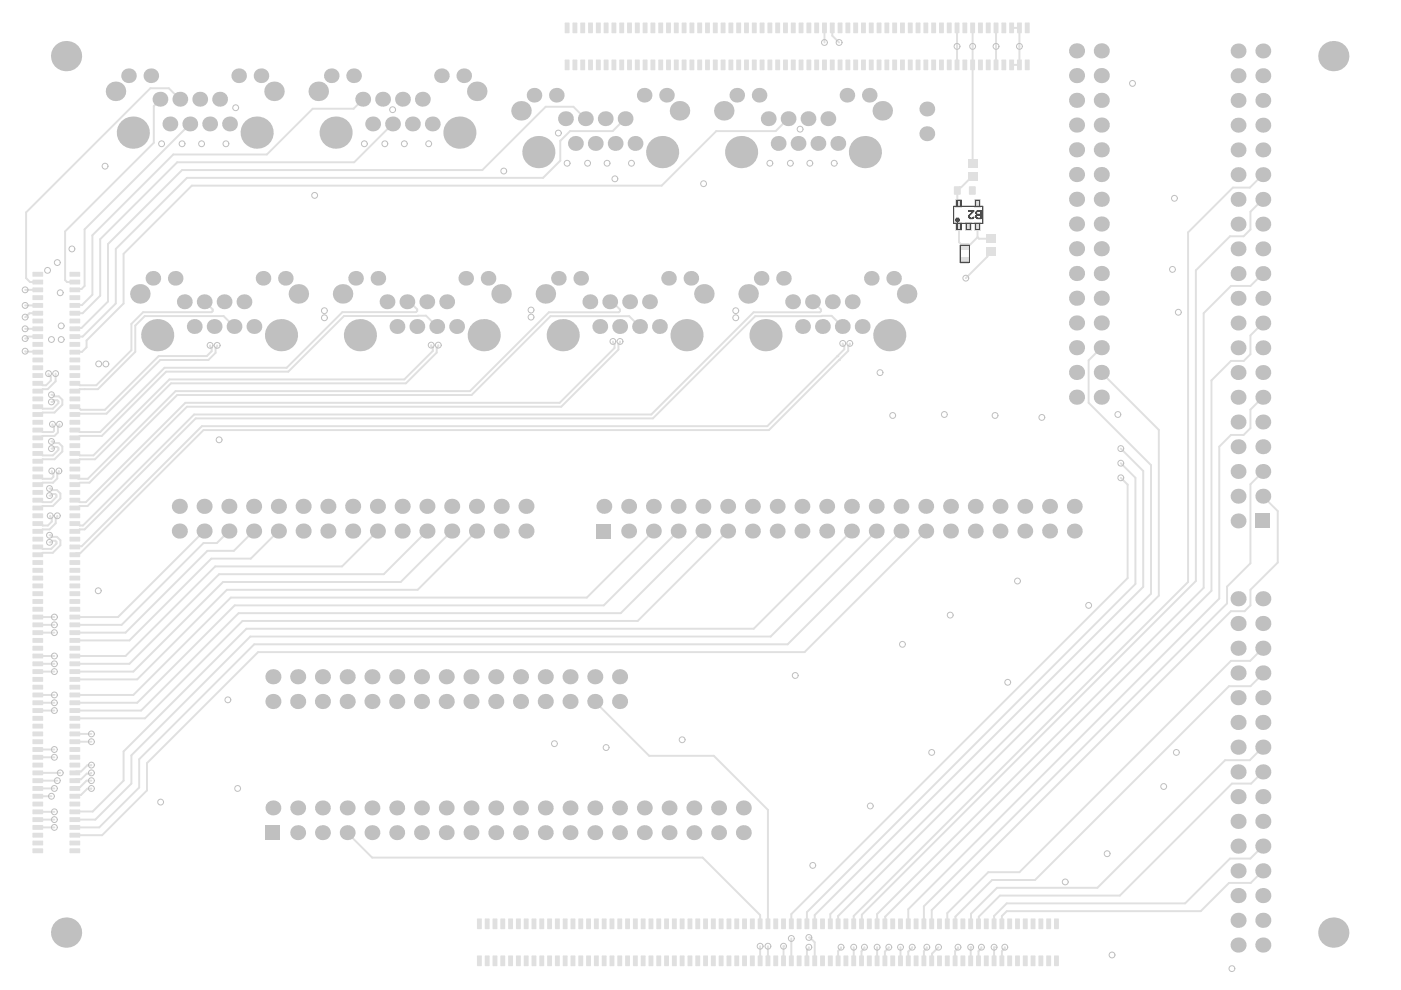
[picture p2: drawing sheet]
<svg xmlns="http://www.w3.org/2000/svg" width="297mm" height="210mm" viewBox="0 0 297 210" stroke-linecap="round" stroke-linejoin="round" font-family="sans-serif">
<g fill="none" stroke="#e0e0e0" stroke-width=".41">
<path d="M33.9 21l-1.3 1.5v7.8l-18.8 18.8M38.1 21l-2.3-2.3h-3.9l-26.4 26.3v14M83.2 26.3l-8.1 8.1h-37.5M124.1 25.2l-2.5-2.6h-5.9l-13.4 13.5h-63.7l-15.7 15.6v12.2l-5.6 5.6h-1.2l-.2 .2M132.5 25.2l-2.6 2.6h-9l-2.1 2.1v4.2l-3.7 3.6h-75.5l-15.1 15.1v11.5l-7 7.1h-1.6M167.1 25.2l-2.6 2.6h-12.6l-11.6 11.6h-99.6l-14.5 14.4v10.5l-7.9 7.9v1.4l-.9 1-1.5 .1M34 76.3l-11.4 11.4h-5.9M41.9 76.3h2.3M43.4 63.9l1.7 1.7v.3l-.2 .3h-14.6l-2.4 2.5v5.6M44.9 74.5l-1.1 1M49.6 69.2l-2.2-2.2h-16.7l-2 2v5.6M86.4 63.9h.4l1.7 1.7v.3l-.3 .3h-15.6l-11.8 11.8h-25.9l-13.7 13.6h-4.3l-.4-.4h-.6"/>
<path d="M92.7 69.2l-2.4-2.3-17.4 .1-11.8 11.8h-25.9l-13.6 13.6h-4.7l-.4 .4h-.6M129.4 63.9h.4l1.7 1.7v.4l-.3 .2h-14.8l-16.8 16.7h-62.4l-18.6 18.6h-2M135.5 69.2l-2.1-2.2h-16.7l-16.7 16.8h-62.4l-18.6 18.5h-2.1M172.4 63.9l1.7 1.7v.4l-.3 .2h-14l-21.7 21.7M178.5 69.2l-2.2-2.2h-16.2l-21.7 21.7M17.1 86.9h5.1"/>
</g>
<circle cx="41.9" cy="76.3" r=".21" fill="#e0e0e0"/>
<g fill="none" stroke="#e0e0e0" stroke-width=".41">
<path d="M5.5 59l.9 .8M13.8 49.1v10.3M17.9 48.6v12l-.6 .7M19.6 49.9v12.6l-2.2 2.2M21.2 50.7v12l-3.7 3.7M5.3 67.2h.1M5.3 61.5h2.7M27.9 74.3l-7.5 7.4h-3.5M28.7 74.6l-7.9 7.9h-2.8M34 76.3h7.9M43.8 75.5h-10.2l-11.4 11.4M44.5 73.2v.2l.4 .4v.7"/>
<path d="M46 73.2v.2l-.3 .4v1l-1.5 1.5M130 72.4v.2M130.3 73.8l-11.6 11.6h-79.4l-21.1 21.1h-1.3M131.1 73v1.1l-12.1 12.1h-79.4l-21 21.1h-1.7M177.5 75.5l-14.8 14.9h-119.9l-25.5 25.4h-1.3l-.1 .2M179.8 74.4l-16.8 16.8h-119.9l-26.1 26.1h-.8l-.3 .3M11.5 84.9l-.4 .3h-.2M16.5 86.2l.6 .7M85.7 80.5h-49.8l-16.1 16.1h-2.9l-.4-.5h-.6M86.1 81.3h-49.8l-16.2 16.1h-3.2l-.4 .4h-.6M138.1 87.9h-96.9l-23.6 23.5h-.7l-.4-.4h-.6M138.4 88.7h-96.9l-23.6 23.5h-1"/>
<path d="M10.5 113.5h.2l.4 .3M239.1 102.7v19.9l-71.3 71.2"/>
</g>
<g fill="#e0e0e0">
<circle cx="177.5" cy="75.5" r=".21"/>
<circle cx="177.9" cy="76.4" r=".21"/>
</g>
<g fill="none" stroke="#e0e0e0" stroke-width=".41">
<path d="M174.8 5.9v3.1M176.5 5.9v1.7l1.4 1.4M202.9 5.9v7.9M206.2 5.9l-.1 28.9M211.2 5.9v7.9M37.6 34.4l-16.4 16.3M40.3 26.3l-22.4 22.3M76.9 21.1l-1.9 1.9h-8.7l-9.7 9.8h-19.9l-17.1 17.1M206.2 37.4l-2.4 2.3h-.3l-.5 .5v2.5l.3 .4M261.4 39.8l-9.5 9.5v74.1l-70.9 70.8v1.7M6.4 59.8h1.6M13.8 59.4l.4 .4h1.7"/>
<path d="M203.3 48v3.3l1.1 1.1M207.3 50.3l.3 .3h2.5M207.3 50.3l-1.6 1.6h-.6l-.5 .5M207.3 48v2.3M210.1 53.3l-.7 .7v.4l-4.6 4.6M260.8 50.1l-7.3 7.2v65.9l-70.8 70.7v1.9M5.3 74.5l2.7 .2M5.3 69.7h2.7M5.3 64.8h2.7M8 66.4h-1.7l-.9 .8M8 71.4h-2l-.4 .4h-.3M10.3 79.2v.2l.5 .5v.8l-1 1h-.8l-.4-.4h-.6"/>
<path d="M11.8 79.2v1.6l-1.7 1.7h-1.1l-.4 .4h-.6M15.9 66.4h1.6M17.3 61.3h-1.2l-.2 .2M17.4 64.7l-1.5 .1M91.4 73.2v.2l.4 .3v.7l-6.1 6.1M92.9 73.2v.2l-.3 .3v1.1l-6.5 6.5M130 72.6l.3 .4v.8M131.5 72.4v.2l-.4 .4M178.7 72.8v.2l.3 .4v.6l-1.5 1.5M180.2 72.8v.2l-.4 .4v1M233.5 73.7l-2.7 2.7v9l13.2 13.2v27.3l-68 67.9v2.1M233.5 79l12.2 12.1v35.2l-68 67.9v1.7"/>
<path d="M261 60.6l-5.8 5.8v58.2l-69.2 69.2v2.1M267.7 68.5l.3 .4h-.6l-2.3 2.2v4l-1.4 1.4h-2.7l-4.1 4.2v44.6l-69.2 69.1v1.4M10.9 93.6h.2l.4 .3h1l.7 .8v1l-1.6 1.7h-2.6l-.4 .4h-.6M10.9 83.7h.2l.4 .3h1l.7 .8v1l-1.6 1.7h-2.6l-.4 .4h-.6M10.9 95.1h.2l.4-.3h.6l.3 .2v.4l-1.2 1.2h-2.2l-.4-.5h-.6M11 99.9v.2l.3 .3v.7l-.4 .4h-1.9l-.4-.4h-.6M11.1 89.9v.3l.4 .3v.9l-.3 .2h-2.2l-.4-.4h-.6M11.5 84.9h.6l.3 .2v.4l-1.2 1.1h-2.2l-.4-.4h-.6M12.5 99.9v.2l-.4 .3v1l-.8 .9h-2.3l-.4 .4h-.6M12.6 89.9v.3l-.3 .3v1.2l-.7 .7h-2.6l-.4 .4h-.6M15.9 86.2h.6M15.9 81.3h.6l.4 .4"/>
<path d="M18 82.5h-1.1l-.4 .4h-.6M237.6 95.1l4.8 4.8v24.5l-69.7 69.6v1.9M237.6 98.2l3.1 3.1v22.5l-69.6 69.6v2.5M261 92.2l-2.5 2.5v32.2l-65.9 65.9v3.1M267.7 100l-2.6 2.7v16.7l-4.9 5v3.5l-64.3 64.3v3.7M10.5 103.6h.2l.4 .3h1l.7 .7v1.1l-1.6 1.6h-2.2l-.4 .4h-.6M10.5 115h.2l.4-.3h.6l.3 .2v.4l-1.1 1.1h-1.9l-.4-.4h-.6M10.5 105.1h.2l.4-.4h.6l.3 .3v.3l-1.1 1.2h-1.9l-.4-.4h-.6M10.6 109.4v.2l.4 .3v.7l-.8 .8h-1.2l-.4-.4h-.6M11.1 113.8h1l.7 .7v1.1l-1.6 1.6h-2.2l-.4 .4h-.6M12.1 109.4v.2l-.3 .3v1l-1.3 1.3h-1.5l-.4 .5h-.6M15.9 106.1h.6l.4 .4"/>
<path d="M16.9 112.2l-.4 .5h-.6M16.9 107.3l-.2 .2M43.3 112.6l-18.3 18.2h-9.1M48.5 112.6l-2.5 2.5h-2.9l-17.3 17.4h-9.9M53.8 112.6l-4.2 4.2h-5.6l-17.4 17.3h-10.7M59 112.6l-5.8 5.8h-8.4l-17.4 17.4h-11.5M80 112.6l-7.5 7.5h-26.9l-19 19h-10.7M90.5 112.6l-9.1 9.1h-34.9l-19.1 19h-11.5M95.8 112.6l-10.8 10.8h-37.7l-19 19h-12.4M101 112.6l-12.4 12.4h-40.5l-19 19h-13.2M138.5 112.6l-14.1 14.1h-75.5l-20.6 20.6h-12.4M143.8 112.6l-15.8 15.8h-78.2l-20.7 20.6h-13.2"/>
<path d="M149 112.6l-17.4 17.4h-81l-20.7 20.7h-14M154.3 112.6l-19.1 19.1h-83.8l-20.7 20.6h-14.8M180.5 112.6l-20.7 20.7h-107.6l-26 26v6.2l-6.5 6.6h-3.8M185.8 112.6l-22.4 22.4h-110.3l-25.2 25.2v5.9l-7.7 7.7h-4.3M191 112.6l-24 24h-113.1l-24.4 24.4v6l-8.5 8.4h-5.1M196.3 112.6l-25.7 25.7h-115.9l-23.5 23.5v5.8l-9.5 9.5h-5.8M237.6 101.3l1.5 1.4M267.7 105.2l3.2 3.2v10.9l-5.8 5.7v3.4l-1.2 1.2h-2.9l-63.5 63.4v2.9M8 139.1h3.5M8 134.1h3.5M8 132.5h3.5M8 130.8h3.5"/>
<path d="M8 158.9h3.5M8 150.7h3.5M8 149h3.5M8 147.3h3.5M8 142.4h3.5M8 140.7h3.5M15.9 157.3h3.5M15.9 155.6h3.5M126.1 148.7l11.5 11.6h13.7l11.5 11.4v24.2M265.1 140.1h-4.1l-44.9 44.8h-6.6l-8.7 8.7v2.3M265.1 145.5h-4.5l-41.2 41.1h-9l-7.8 7.8v1.4M8 168.8h2.9"/>
<path d="M8 165.5h4.1M8 163.9h4.8M8 160.6h3.5M8 175.4h3.5M8 173.8h3.5M8 167.2h3.5M8 172.1h3.5M19.4 165.5h-1.1l-1.3 1.4h-.8l-.3 .3M19.4 167.2h-.9l-1.3 1.3h-1l-.3 .3M19.4 163.9l-.2 .1h-.8l-1.2 1.2h-1l-.3 .3M19.4 162.2l-.9 .1-1.3 1.3h-1l-.3 .3M73.6 176.5l5.3 5.3h70.1l12.2 12.2v1.9"/>
<path d="M261.2 166.1l-23.8 23.8h-25.4l-4.5 4.5M265 161.2h-5.3l-27 27h-21.3l-5.5 5.5v2.1M167.8 193.8v2.1M167.8 199v4.7M171.5 198.8h.2l1 1v3.9M265.1 182h-4.3l-9.5 9.5h-37.8l-2.7 2.7M161.2 200.6v3.1M162.8 200.6v3.1M166.1 200.6v3.1M171.5 200.8v.3l-.4 .4v2.2"/>
</g>
<circle cx="166.1" cy="200.6" r=".21" fill="#e0e0e0"/>
<g fill="none" stroke="#e0e0e0" stroke-width=".41">
<path d="M267.7 37l-2.7 2.8h-3.6M267.7 58l-2.6 2.6h-4.1M267.7 42.3l-2.6 2.6v3.8l-1.4 1.4h-2.9M267.7 84.2l-2.6 2.7v3.9l-1.4 1.4h-2.7M267.7 137.4l-2.6 2.7M267.7 158.4l-2.7 2.8M267.7 142.7v.2l-2.6 2.6M267.7 163.7l-2.4 2.4h-4.1M267.7 179.4l-2.6 2.6M182.7 195.8v.1M187.7 195.8l-.1 .1M202.6 195.8l-.1 .1"/>
<path d="M205.9 195.8l-.1 .1M207.5 194.4v1.5M210.8 194.2v1.7M267.7 184.6l-2.5 2.6h-4.6l-6 6h-41.1l-1.1 1v1.7M178.3 200.8v.3l-.6 .6v2M181 200.8v2.9M183.3 200.8v.3l-.6 .6v2M186 200.8v2.9M188.4 200.8l-.8 1v1.9M190.9 200.8v2.9M193.4 200.8l-.8 1v1.9M196.5 200.8v.3l-.6 .6v2"/>
<path d="M199 200.8l-1.4 1.4-.1 1.5M203.1 200.8v.3l-.6 .6v2"/>
</g>
<circle cx="205.8" cy="200.8" r=".21" fill="#e0e0e0"/>
<path d="M205.8 200.8v2.9M208.1 200.8v.3l-.6 .6v2M210.8 200.8v2.9" fill="none" stroke="#e0e0e0" stroke-width=".41"/>
<circle cx="210.8" cy="200.8" r=".21" fill="#e0e0e0"/>
<path d="M214.5 5.9h1.6v7.9h-1.6M213 200.8v.3l-.6 .6v2" fill="none" stroke="#e0e0e0" stroke-width=".41"/>
<g fill="none" stroke="#c0c0c0" stroke-width=".21">
<circle cx="174.8" cy="9" r=".62"/>
<circle cx="177.9" cy="9" r=".62"/>
<circle cx="202.9" cy="9.8" r=".62"/>
<circle cx="206.2" cy="9.8" r=".62"/>
<circle cx="211.2" cy="9.8" r=".62"/>
<circle cx="216.1" cy="9.8" r=".62"/>
<circle cx="240.1" cy="17.7" r=".62"/>
<circle cx="22.3" cy="35.2" r=".62"/>
<circle cx="34.3" cy="30.5" r=".62"/>
<circle cx="38.6" cy="30.5" r=".62"/>
<circle cx="42.7" cy="30.5" r=".62"/>
<circle cx="47.9" cy="30.5" r=".62"/>
<circle cx="50" cy="22.8" r=".62"/>
<circle cx="77.3" cy="30.5" r=".62"/>
<circle cx="81.6" cy="30.5" r=".62"/>
<circle cx="83.2" cy="23.3" r=".62"/>
<circle cx="85.7" cy="30.5" r=".62"/>
<circle cx="90.9" cy="30.5" r=".62"/>
<circle cx="106.8" cy="36.3" r=".62"/>
<circle cx="118.4" cy="28.2" r=".62"/>
<circle cx="120.2" cy="34.6" r=".62"/>
<circle cx="124.6" cy="34.6" r=".62"/>
<circle cx="128.7" cy="34.6" r=".62"/>
<circle cx="130.4" cy="37.9" r=".62"/>
<circle cx="133.9" cy="34.6" r=".62"/>
<circle cx="149.2" cy="38.9" r=".62"/>
<circle cx="163.2" cy="34.6" r=".62"/>
<circle cx="167.6" cy="34.6" r=".62"/>
<circle cx="169.6" cy="27.4" r=".62"/>
<circle cx="171.7" cy="34.6" r=".62"/>
<circle cx="176.9" cy="34.6" r=".62"/>
<circle cx="10.1" cy="57.3" r=".62"/>
<circle cx="12.1" cy="55.7" r=".62"/>
<circle cx="15.2" cy="52.8" r=".62"/>
<circle cx="66.7" cy="41.4" r=".62"/>
<circle cx="204.8" cy="59" r=".62"/>
<circle cx="248.6" cy="57.1" r=".62"/>
<circle cx="249" cy="42" r=".62"/>
<circle cx="5.3" cy="71.8" r=".62"/>
<circle cx="5.3" cy="64.8" r=".62"/>
<circle cx="5.3" cy="61.5" r=".62"/>
<circle cx="5.3" cy="69.7" r=".62"/>
<circle cx="5.3" cy="74.5" r=".62"/>
<circle cx="5.3" cy="67.2" r=".62"/>
<circle cx="10.3" cy="79.2" r=".62"/>
<circle cx="10.9" cy="72" r=".62"/>
<circle cx="11.8" cy="79.2" r=".62"/>
<circle cx="12.8" cy="62.1" r=".62"/>
<circle cx="13" cy="69.1" r=".62"/>
<circle cx="13" cy="72" r=".62"/>
<circle cx="20.9" cy="77.2" r=".62"/>
<circle cx="22.5" cy="77.2" r=".62"/>
<circle cx="44.5" cy="73.2" r=".62"/>
<circle cx="46" cy="73.2" r=".62"/>
<circle cx="68.8" cy="65.9" r=".62"/>
<circle cx="68.8" cy="67.4" r=".62"/>
<circle cx="91.4" cy="73.2" r=".62"/>
<circle cx="92.9" cy="73.2" r=".62"/>
<circle cx="112.6" cy="65.7" r=".62"/>
<circle cx="112.6" cy="67.2" r=".62"/>
<circle cx="130" cy="72.4" r=".62"/>
<circle cx="131.5" cy="72.4" r=".62"/>
<circle cx="156" cy="65.9" r=".62"/>
<circle cx="156" cy="67.4" r=".62"/>
<circle cx="178.7" cy="72.8" r=".62"/>
<circle cx="180.2" cy="72.8" r=".62"/>
<circle cx="186.6" cy="79" r=".62"/>
<circle cx="249.8" cy="66.2" r=".62"/>
<circle cx="10.9" cy="85.2" r=".62"/>
<circle cx="10.9" cy="93.6" r=".62"/>
<circle cx="10.9" cy="95.1" r=".62"/>
<circle cx="10.9" cy="83.7" r=".62"/>
<circle cx="11" cy="99.9" r=".62"/>
<circle cx="11.1" cy="89.9" r=".62"/>
<circle cx="12.5" cy="99.9" r=".62"/>
<circle cx="12.6" cy="89.9" r=".62"/>
<circle cx="46.5" cy="93.3" r=".62"/>
<circle cx="189.3" cy="88.1" r=".62"/>
<circle cx="200.2" cy="87.9" r=".62"/>
<circle cx="211" cy="88.1" r=".62"/>
<circle cx="220.9" cy="88.5" r=".62"/>
<circle cx="237" cy="87.9" r=".62"/>
<circle cx="237.6" cy="95.1" r=".62"/>
<circle cx="237.6" cy="98.2" r=".62"/>
<circle cx="10.5" cy="105.1" r=".62"/>
<circle cx="10.5" cy="113.5" r=".62"/>
<circle cx="10.5" cy="103.6" r=".62"/>
<circle cx="10.5" cy="115" r=".62"/>
<circle cx="10.6" cy="109.4" r=".62"/>
<circle cx="12.1" cy="109.4" r=".62"/>
<circle cx="237.6" cy="101.3" r=".62"/>
<circle cx="11.5" cy="132.5" r=".62"/>
<circle cx="11.5" cy="134.1" r=".62"/>
<circle cx="11.5" cy="130.8" r=".62"/>
<circle cx="11.5" cy="139.1" r=".62"/>
<circle cx="20.8" cy="125.3" r=".62"/>
<circle cx="191.3" cy="136.6" r=".62"/>
<circle cx="201.5" cy="130.4" r=".62"/>
<circle cx="215.7" cy="123.2" r=".62"/>
<circle cx="230.8" cy="128.4" r=".62"/>
<circle cx="11.5" cy="149" r=".62"/>
<circle cx="11.5" cy="140.7" r=".62"/>
<circle cx="11.5" cy="158.9" r=".62"/>
<circle cx="11.5" cy="150.7" r=".62"/>
<circle cx="11.5" cy="147.3" r=".62"/>
<circle cx="11.5" cy="142.4" r=".62"/>
<circle cx="19.4" cy="157.3" r=".62"/>
<circle cx="19.4" cy="155.6" r=".62"/>
<circle cx="48.3" cy="148.4" r=".62"/>
<circle cx="117.6" cy="157.7" r=".62"/>
<circle cx="128.5" cy="158.5" r=".62"/>
<circle cx="144.6" cy="156.8" r=".62"/>
<circle cx="168.6" cy="143.2" r=".62"/>
<circle cx="197.5" cy="159.5" r=".62"/>
<circle cx="213.7" cy="144.7" r=".62"/>
<circle cx="249.4" cy="159.5" r=".62"/>
<circle cx="10.9" cy="168.8" r=".62"/>
<circle cx="11.5" cy="160.6" r=".62"/>
<circle cx="11.5" cy="167.2" r=".62"/>
<circle cx="11.5" cy="173.8" r=".62"/>
<circle cx="11.5" cy="172.1" r=".62"/>
<circle cx="11.5" cy="175.4" r=".62"/>
<circle cx="12.1" cy="165.5" r=".62"/>
<circle cx="12.8" cy="163.9" r=".62"/>
<circle cx="19.4" cy="162.2" r=".62"/>
<circle cx="19.4" cy="165.5" r=".62"/>
<circle cx="19.4" cy="163.9" r=".62"/>
<circle cx="19.4" cy="167.2" r=".62"/>
<circle cx="34.1" cy="170.1" r=".62"/>
<circle cx="50.4" cy="167.2" r=".62"/>
<circle cx="184.5" cy="170.9" r=".62"/>
<circle cx="246.7" cy="166.8" r=".62"/>
<circle cx="167.8" cy="199" r=".62"/>
<circle cx="171.5" cy="198.8" r=".62"/>
<circle cx="172.3" cy="183.5" r=".62"/>
<circle cx="225.9" cy="187" r=".62"/>
<circle cx="234.7" cy="181" r=".62"/>
<circle cx="161.2" cy="200.6" r=".62"/>
<circle cx="162.8" cy="200.6" r=".62"/>
<circle cx="166.1" cy="200.6" r=".62"/>
<circle cx="171.5" cy="200.8" r=".62"/>
<circle cx="178.3" cy="200.8" r=".62"/>
<circle cx="181" cy="200.8" r=".62"/>
<circle cx="183.3" cy="200.8" r=".62"/>
<circle cx="186" cy="200.8" r=".62"/>
<circle cx="188.4" cy="200.8" r=".62"/>
<circle cx="190.9" cy="200.8" r=".62"/>
<circle cx="193.4" cy="200.8" r=".62"/>
<circle cx="196.5" cy="200.8" r=".62"/>
<circle cx="199" cy="200.8" r=".62"/>
<circle cx="203.1" cy="200.8" r=".62"/>
<circle cx="205.8" cy="200.8" r=".62"/>
<circle cx="208.1" cy="200.8" r=".62"/>
<circle cx="210.8" cy="200.8" r=".62"/>
<circle cx="213" cy="200.8" r=".62"/>
<circle cx="235.8" cy="202.5" r=".62"/>
<circle cx="261.2" cy="205.4" r=".62"/>
</g>
<g fill="#c0c0c0">
<circle cx="183.4" cy="32.2" r="3.4"/>
<circle cx="175.5" cy="25.2" r="1.58"/>
<circle cx="196.5" cy="23.1" r="1.58"/>
<circle cx="196.5" cy="28.4" r="1.58"/>
<circle cx="187.1" cy="23.5" r="2.07"/>
<circle cx="184.3" cy="20.2" r="1.55"/>
<circle cx="179.6" cy="20.2" r="1.55"/>
<circle cx="177.6" cy="30.4" r="1.58"/>
<circle cx="262.5" cy="110.5" r="1.58"/>
<circle cx="262.5" cy="89.5" r="1.58"/>
<circle cx="262.5" cy="84.2" r="1.58"/>
<circle cx="262.5" cy="79" r="1.58"/>
<circle cx="262.5" cy="73.7" r="1.58"/>
<circle cx="262.5" cy="68.5" r="1.58"/>
<circle cx="262.5" cy="63.3" r="1.58"/>
<circle cx="262.5" cy="58" r="1.58"/>
<circle cx="262.5" cy="52.8" r="1.58"/>
<circle cx="262.5" cy="105.2" r="1.58"/>
<circle cx="262.5" cy="100" r="1.58"/>
<circle cx="262.5" cy="94.7" r="1.58"/>
<circle cx="262.5" cy="47.5" r="1.58"/>
<circle cx="267.7" cy="47.5" r="1.58"/>
<circle cx="267.7" cy="79" r="1.58"/>
<circle cx="267.7" cy="73.7" r="1.58"/>
<circle cx="267.7" cy="68.5" r="1.58"/>
<circle cx="267.7" cy="63.3" r="1.58"/>
<circle cx="267.7" cy="58" r="1.58"/>
<circle cx="267.7" cy="52.8" r="1.58"/>
<circle cx="267.7" cy="84.2" r="1.58"/>
<circle cx="267.7" cy="89.5" r="1.58"/>
<circle cx="267.7" cy="94.7" r="1.58"/>
<circle cx="267.7" cy="100" r="1.58"/>
<circle cx="267.7" cy="105.2" r="1.58"/>
<circle cx="233.5" cy="58" r="1.6"/>
<circle cx="233.5" cy="68.5" r="1.6"/>
<circle cx="228.2" cy="58" r="1.6"/>
<circle cx="233.5" cy="84.2" r="1.6"/>
<circle cx="233.5" cy="79" r="1.6"/>
<circle cx="233.5" cy="73.7" r="1.6"/>
<circle cx="233.5" cy="63.2" r="1.6"/>
<circle cx="228.2" cy="79" r="1.6"/>
<circle cx="228.2" cy="73.7" r="1.6"/>
<circle cx="228.2" cy="68.5" r="1.6"/>
<circle cx="228.2" cy="63.2" r="1.6"/>
<circle cx="228.2" cy="84.2" r="1.6"/>
<circle cx="267.7" cy="42.3" r="1.58"/>
<circle cx="267.7" cy="37" r="1.58"/>
<circle cx="267.7" cy="31.8" r="1.58"/>
<circle cx="262.5" cy="10.8" r="1.58"/>
<circle cx="267.7" cy="26.5" r="1.58"/>
<circle cx="267.7" cy="21.3" r="1.58"/>
<circle cx="267.7" cy="10.8" r="1.58"/>
<circle cx="267.7" cy="16.1" r="1.58"/>
<circle cx="262.5" cy="42.3" r="1.58"/>
<circle cx="262.5" cy="31.8" r="1.58"/>
<circle cx="262.5" cy="37" r="1.58"/>
<circle cx="262.5" cy="16.1" r="1.58"/>
<circle cx="262.5" cy="21.3" r="1.58"/>
<circle cx="262.5" cy="26.5" r="1.58"/>
<circle cx="233.5" cy="10.8" r="1.6"/>
<circle cx="233.5" cy="31.8" r="1.6"/>
<circle cx="233.5" cy="37" r="1.6"/>
<circle cx="233.5" cy="21.3" r="1.6"/>
<circle cx="233.5" cy="26.5" r="1.6"/>
<circle cx="228.2" cy="21.3" r="1.6"/>
<circle cx="228.2" cy="31.8" r="1.6"/>
<circle cx="228.2" cy="16" r="1.6"/>
<circle cx="228.2" cy="26.5" r="1.6"/>
<circle cx="233.5" cy="16" r="1.6"/>
<circle cx="228.2" cy="10.8" r="1.6"/>
<circle cx="228.2" cy="37" r="1.6"/>
<circle cx="188.5" cy="71.1" r="3.4"/>
<circle cx="192.2" cy="62.3" r="2.07"/>
<circle cx="189.5" cy="59" r="1.55"/>
<circle cx="174.4" cy="69.2" r="1.58"/>
<circle cx="184.7" cy="59" r="1.55"/>
<circle cx="182.8" cy="69.2" r="1.58"/>
<circle cx="180.7" cy="64" r="1.58"/>
<circle cx="178.6" cy="69.2" r="1.58"/>
<circle cx="176.5" cy="64" r="1.58"/>
<circle cx="172.3" cy="64" r="1.58"/>
<circle cx="170.2" cy="69.2" r="1.58"/>
<circle cx="168" cy="64" r="1.58"/>
<circle cx="166.1" cy="59" r="1.55"/>
<circle cx="161.4" cy="59" r="1.55"/>
<circle cx="158.6" cy="62.3" r="2.07"/>
<circle cx="149.2" cy="62.3" r="2.07"/>
<circle cx="146.5" cy="59" r="1.55"/>
<circle cx="162.3" cy="71.1" r="3.4"/>
<circle cx="173.4" cy="30.4" r="1.58"/>
<circle cx="171.3" cy="25.2" r="1.58"/>
<circle cx="169.2" cy="30.4" r="1.58"/>
<circle cx="167.1" cy="25.2" r="1.58"/>
<circle cx="165" cy="30.4" r="1.58"/>
<circle cx="162.9" cy="25.2" r="1.58"/>
<circle cx="160.9" cy="20.2" r="1.55"/>
<circle cx="141.3" cy="20.2" r="1.55"/>
<circle cx="156.2" cy="20.2" r="1.55"/>
<circle cx="153.5" cy="23.5" r="2.07"/>
<circle cx="144.1" cy="23.5" r="2.07"/>
<circle cx="157.1" cy="32.2" r="3.4"/>
<circle cx="233.5" cy="52.7" r="1.6"/>
<circle cx="233.5" cy="47.5" r="1.6"/>
<circle cx="228.2" cy="42.3" r="1.6"/>
<circle cx="233.5" cy="42.3" r="1.6"/>
<circle cx="228.2" cy="47.5" r="1.6"/>
<circle cx="228.2" cy="52.7" r="1.6"/>
<circle cx="141.7" cy="59" r="1.55"/>
<circle cx="145.6" cy="71.1" r="3.4"/>
<circle cx="206.8" cy="107.4" r="1.58"/>
<circle cx="212" cy="107.4" r="1.58"/>
<circle cx="217.3" cy="107.4" r="1.58"/>
<circle cx="143.8" cy="107.4" r="1.58"/>
<circle cx="149" cy="107.4" r="1.58"/>
<circle cx="154.3" cy="107.4" r="1.58"/>
<circle cx="159.5" cy="107.4" r="1.58"/>
<circle cx="164.8" cy="107.4" r="1.58"/>
<circle cx="170" cy="107.4" r="1.58"/>
<circle cx="175.3" cy="107.4" r="1.58"/>
<circle cx="180.5" cy="107.4" r="1.58"/>
<circle cx="185.8" cy="107.4" r="1.58"/>
<circle cx="191" cy="107.4" r="1.58"/>
<circle cx="196.3" cy="107.4" r="1.58"/>
<circle cx="201.5" cy="107.4" r="1.58"/>
<circle cx="222.5" cy="107.4" r="1.58"/>
<circle cx="227.8" cy="107.4" r="1.58"/>
<circle cx="33.3" cy="71.1" r="3.4"/>
<circle cx="53.8" cy="69.2" r="1.58"/>
<circle cx="59.6" cy="71.1" r="3.4"/>
<circle cx="49.6" cy="69.2" r="1.58"/>
<circle cx="45.4" cy="69.2" r="1.58"/>
<circle cx="41.2" cy="69.2" r="1.58"/>
<circle cx="47.5" cy="64" r="1.58"/>
<circle cx="43.3" cy="64" r="1.58"/>
<circle cx="51.7" cy="64" r="1.58"/>
<circle cx="39.1" cy="64" r="1.58"/>
<circle cx="63.3" cy="62.3" r="2.07"/>
<circle cx="29.7" cy="62.3" r="2.07"/>
<circle cx="55.8" cy="59" r="1.55"/>
<circle cx="60.5" cy="59" r="1.55"/>
<circle cx="37.1" cy="59" r="1.55"/>
<circle cx="32.4" cy="59" r="1.55"/>
<circle cx="63.1" cy="143.5" r="1.6"/>
<circle cx="57.9" cy="148.7" r="1.6"/>
<circle cx="57.9" cy="143.5" r="1.6"/>
<circle cx="63.1" cy="148.7" r="1.6"/>
<circle cx="57.9" cy="171.3" r="1.58"/>
<circle cx="63.1" cy="171.3" r="1.58"/>
<circle cx="63.1" cy="176.5" r="1.58"/>
<circle cx="64.3" cy="107.4" r="1.6"/>
<circle cx="38" cy="107.4" r="1.6"/>
<circle cx="48.5" cy="112.6" r="1.6"/>
<circle cx="53.8" cy="107.4" r="1.6"/>
<circle cx="59" cy="107.4" r="1.6"/>
<circle cx="48.5" cy="107.4" r="1.6"/>
<circle cx="43.3" cy="107.4" r="1.6"/>
<circle cx="64.3" cy="112.6" r="1.6"/>
<circle cx="59" cy="112.6" r="1.6"/>
<circle cx="53.8" cy="112.6" r="1.6"/>
<circle cx="43.3" cy="112.6" r="1.6"/>
<circle cx="38" cy="112.6" r="1.6"/>
<circle cx="87.4" cy="26.3" r="1.58"/>
<circle cx="130.4" cy="30.4" r="1.58"/>
<circle cx="134.6" cy="30.4" r="1.58"/>
<circle cx="126.2" cy="30.4" r="1.58"/>
<circle cx="122" cy="30.4" r="1.58"/>
<circle cx="97.4" cy="28.1" r="3.4"/>
<circle cx="91.7" cy="26.3" r="1.58"/>
<circle cx="114.1" cy="32.2" r="3.4"/>
<circle cx="83.2" cy="26.3" r="1.58"/>
<circle cx="128.3" cy="25.2" r="1.58"/>
<circle cx="124.1" cy="25.2" r="1.58"/>
<circle cx="132.5" cy="25.2" r="1.58"/>
<circle cx="119.9" cy="25.2" r="1.58"/>
<circle cx="110.5" cy="23.5" r="2.07"/>
<circle cx="89.5" cy="21" r="1.58"/>
<circle cx="85.3" cy="21" r="1.58"/>
<circle cx="113.2" cy="20.2" r="1.55"/>
<circle cx="118" cy="20.2" r="1.55"/>
<circle cx="136.6" cy="20.2" r="1.55"/>
<circle cx="101.1" cy="19.4" r="2.07"/>
<circle cx="98.3" cy="16.1" r="1.55"/>
<circle cx="93.6" cy="16.1" r="1.55"/>
<circle cx="71.2" cy="28.1" r="3.4"/>
<circle cx="54.4" cy="28.1" r="3.4"/>
<circle cx="79" cy="26.3" r="1.58"/>
<circle cx="48.7" cy="26.3" r="1.58"/>
<circle cx="44.5" cy="26.3" r="1.58"/>
<circle cx="40.2" cy="26.3" r="1.58"/>
<circle cx="36" cy="26.3" r="1.58"/>
<circle cx="28.2" cy="28.1" r="3.4"/>
<circle cx="81.1" cy="21" r="1.58"/>
<circle cx="76.9" cy="21" r="1.58"/>
<circle cx="46.6" cy="21" r="1.58"/>
<circle cx="42.3" cy="21" r="1.58"/>
<circle cx="38.1" cy="21" r="1.58"/>
<circle cx="33.9" cy="21" r="1.58"/>
<circle cx="67.5" cy="19.4" r="2.07"/>
<circle cx="58.1" cy="19.4" r="2.07"/>
<circle cx="24.5" cy="19.4" r="2.07"/>
<circle cx="75" cy="16.1" r="1.55"/>
<circle cx="70.2" cy="16.1" r="1.55"/>
<circle cx="55.3" cy="16.1" r="1.55"/>
<circle cx="50.6" cy="16.1" r="1.55"/>
<circle cx="27.2" cy="16.1" r="1.55"/>
<circle cx="32" cy="16.1" r="1.55"/>
<circle cx="14" cy="11.9" r="3.2"/>
<circle cx="267.7" cy="153.2" r="1.6"/>
<circle cx="262.5" cy="179.4" r="1.6"/>
<circle cx="267.7" cy="179.4" r="1.6"/>
<circle cx="267.7" cy="174.1" r="1.6"/>
<circle cx="267.7" cy="168.9" r="1.6"/>
<circle cx="267.7" cy="163.7" r="1.6"/>
<circle cx="267.7" cy="158.4" r="1.6"/>
<circle cx="262.5" cy="147.9" r="1.6"/>
<circle cx="262.5" cy="153.2" r="1.6"/>
<circle cx="262.5" cy="158.4" r="1.6"/>
<circle cx="262.5" cy="163.7" r="1.6"/>
<circle cx="262.5" cy="168.9" r="1.6"/>
<circle cx="262.5" cy="174.1" r="1.6"/>
<circle cx="267.7" cy="147.9" r="1.6"/>
<circle cx="262.5" cy="137.4" r="1.6"/>
<circle cx="267.7" cy="142.7" r="1.6"/>
<circle cx="267.7" cy="137.4" r="1.6"/>
<circle cx="267.7" cy="132.2" r="1.6"/>
<circle cx="262.5" cy="132.2" r="1.6"/>
<circle cx="262.5" cy="142.7" r="1.6"/>
<circle cx="262.5" cy="126.9" r="1.6"/>
<circle cx="267.7" cy="126.9" r="1.6"/>
<circle cx="217.3" cy="112.6" r="1.58"/>
<circle cx="222.5" cy="112.6" r="1.58"/>
<circle cx="227.8" cy="112.6" r="1.58"/>
<circle cx="152.4" cy="176.5" r="1.58"/>
<circle cx="152.4" cy="171.3" r="1.58"/>
<circle cx="147.1" cy="176.5" r="1.58"/>
<circle cx="147.1" cy="171.3" r="1.58"/>
<circle cx="157.6" cy="171.3" r="1.58"/>
<circle cx="157.6" cy="176.5" r="1.58"/>
<circle cx="201.5" cy="112.6" r="1.58"/>
<circle cx="196.3" cy="112.6" r="1.58"/>
<circle cx="191" cy="112.6" r="1.58"/>
<circle cx="206.8" cy="112.6" r="1.58"/>
<circle cx="140.4" cy="32.2" r="3.4"/>
<circle cx="138.5" cy="112.6" r="1.58"/>
<circle cx="138.5" cy="107.4" r="1.58"/>
<circle cx="139.8" cy="69.2" r="1.58"/>
<circle cx="143.8" cy="112.6" r="1.58"/>
<circle cx="149" cy="112.6" r="1.58"/>
<circle cx="154.3" cy="112.6" r="1.58"/>
<circle cx="159.5" cy="112.6" r="1.58"/>
<circle cx="141.9" cy="171.3" r="1.58"/>
<circle cx="170" cy="112.6" r="1.58"/>
<circle cx="164.8" cy="112.6" r="1.58"/>
<circle cx="262.5" cy="200.4" r="1.6"/>
<circle cx="267.7" cy="184.6" r="1.6"/>
<circle cx="267.7" cy="195.1" r="1.6"/>
<circle cx="267.7" cy="200.4" r="1.6"/>
<circle cx="267.7" cy="189.9" r="1.6"/>
<circle cx="262.5" cy="189.9" r="1.6"/>
<circle cx="262.5" cy="195.1" r="1.6"/>
<circle cx="262.5" cy="184.6" r="1.6"/>
<circle cx="141.9" cy="176.5" r="1.58"/>
<circle cx="180.5" cy="112.6" r="1.58"/>
<circle cx="185.8" cy="112.6" r="1.58"/>
<circle cx="212" cy="112.6" r="1.58"/>
<circle cx="175.3" cy="112.6" r="1.58"/>
<circle cx="282.7" cy="11.9" r="3.2"/>
<circle cx="14" cy="197.7" r="3.2"/>
<circle cx="282.7" cy="197.7" r="3.2"/>
<circle cx="131.4" cy="69.2" r="1.58"/>
<circle cx="135.6" cy="69.2" r="1.58"/>
<circle cx="127.2" cy="69.2" r="1.58"/>
<circle cx="133.5" cy="64" r="1.58"/>
<circle cx="129.3" cy="64" r="1.58"/>
<circle cx="125.1" cy="64" r="1.58"/>
<circle cx="137.7" cy="64" r="1.58"/>
<circle cx="123.1" cy="59" r="1.55"/>
<circle cx="131.4" cy="143.5" r="1.6"/>
<circle cx="120.9" cy="143.5" r="1.6"/>
<circle cx="131.4" cy="148.7" r="1.6"/>
<circle cx="126.1" cy="143.5" r="1.6"/>
<circle cx="126.1" cy="148.7" r="1.6"/>
<circle cx="120.9" cy="148.7" r="1.6"/>
<circle cx="73.6" cy="176.5" r="1.58"/>
<circle cx="110.4" cy="176.5" r="1.58"/>
<circle cx="105.1" cy="176.5" r="1.58"/>
<circle cx="99.9" cy="176.5" r="1.58"/>
<circle cx="94.6" cy="176.5" r="1.58"/>
<circle cx="89.4" cy="176.5" r="1.58"/>
<circle cx="84.1" cy="176.5" r="1.58"/>
<circle cx="78.9" cy="176.5" r="1.58"/>
<circle cx="73.6" cy="148.7" r="1.6"/>
<circle cx="78.9" cy="171.3" r="1.58"/>
<circle cx="73.6" cy="171.3" r="1.58"/>
<circle cx="110.4" cy="143.5" r="1.6"/>
<circle cx="78.9" cy="148.7" r="1.6"/>
<circle cx="73.6" cy="143.5" r="1.6"/>
<circle cx="78.9" cy="143.5" r="1.6"/>
<circle cx="84.1" cy="171.3" r="1.58"/>
<circle cx="89.4" cy="171.3" r="1.58"/>
<circle cx="94.6" cy="171.3" r="1.58"/>
<circle cx="99.9" cy="171.3" r="1.58"/>
<circle cx="105.1" cy="171.3" r="1.58"/>
<circle cx="110.4" cy="171.3" r="1.58"/>
<circle cx="133.3" cy="112.6" r="1.58"/>
<circle cx="133.3" cy="107.4" r="1.58"/>
<circle cx="111.5" cy="107.4" r="1.6"/>
<circle cx="111.5" cy="112.6" r="1.6"/>
<circle cx="106.3" cy="112.6" r="1.6"/>
<circle cx="128" cy="107.4" r="1.58"/>
<circle cx="106.3" cy="107.4" r="1.6"/>
<circle cx="101" cy="107.4" r="1.6"/>
<circle cx="101" cy="112.6" r="1.6"/>
<circle cx="74.8" cy="107.4" r="1.6"/>
<circle cx="90.5" cy="107.4" r="1.6"/>
<circle cx="69.5" cy="107.4" r="1.6"/>
<circle cx="74.8" cy="112.6" r="1.6"/>
<circle cx="90.5" cy="112.6" r="1.6"/>
<circle cx="85.3" cy="112.6" r="1.6"/>
<circle cx="95.8" cy="112.6" r="1.6"/>
<circle cx="80" cy="112.6" r="1.6"/>
<circle cx="80" cy="107.4" r="1.6"/>
<circle cx="85.3" cy="107.4" r="1.6"/>
<circle cx="95.8" cy="107.4" r="1.6"/>
<circle cx="69.5" cy="112.6" r="1.6"/>
<circle cx="75.4" cy="59" r="1.55"/>
<circle cx="96.8" cy="69.2" r="1.58"/>
<circle cx="92.6" cy="69.2" r="1.58"/>
<circle cx="84.2" cy="69.2" r="1.58"/>
<circle cx="88.4" cy="69.2" r="1.58"/>
<circle cx="94.7" cy="64" r="1.58"/>
<circle cx="82.1" cy="64" r="1.58"/>
<circle cx="90.5" cy="64" r="1.58"/>
<circle cx="86.3" cy="64" r="1.58"/>
<circle cx="72.6" cy="62.3" r="2.07"/>
<circle cx="98.7" cy="59" r="1.55"/>
<circle cx="80.1" cy="59" r="1.55"/>
<circle cx="76.3" cy="71.1" r="3.4"/>
<circle cx="68.4" cy="143.5" r="1.6"/>
<circle cx="68.4" cy="171.3" r="1.58"/>
<circle cx="68.4" cy="176.5" r="1.58"/>
<circle cx="68.4" cy="148.7" r="1.6"/>
<circle cx="119.3" cy="71.1" r="3.4"/>
<circle cx="106.2" cy="62.3" r="2.07"/>
<circle cx="115.6" cy="62.3" r="2.07"/>
<circle cx="118.4" cy="59" r="1.55"/>
<circle cx="103.5" cy="59" r="1.55"/>
<circle cx="102.6" cy="71.1" r="3.4"/>
<circle cx="84.1" cy="143.5" r="1.6"/>
<circle cx="115.6" cy="148.7" r="1.6"/>
<circle cx="110.4" cy="148.7" r="1.6"/>
<circle cx="105.1" cy="148.7" r="1.6"/>
<circle cx="99.9" cy="148.7" r="1.6"/>
<circle cx="94.6" cy="148.7" r="1.6"/>
<circle cx="89.4" cy="148.7" r="1.6"/>
<circle cx="115.6" cy="143.5" r="1.6"/>
<circle cx="105.1" cy="143.5" r="1.6"/>
<circle cx="99.9" cy="143.5" r="1.6"/>
<circle cx="94.6" cy="143.5" r="1.6"/>
<circle cx="89.4" cy="143.5" r="1.6"/>
<circle cx="84.1" cy="148.7" r="1.6"/>
<circle cx="120.9" cy="176.5" r="1.58"/>
<circle cx="126.1" cy="171.3" r="1.58"/>
<circle cx="131.4" cy="176.5" r="1.58"/>
<circle cx="126.1" cy="176.5" r="1.58"/>
<circle cx="131.4" cy="171.3" r="1.58"/>
<circle cx="120.9" cy="171.3" r="1.58"/>
<circle cx="115.6" cy="176.5" r="1.58"/>
<circle cx="115.6" cy="171.3" r="1.58"/>
<circle cx="136.6" cy="171.3" r="1.58"/>
<circle cx="136.6" cy="176.5" r="1.58"/>
</g>
<g fill="#c0c0c0">
<path d="M266.2 108.9h3.1v3.1h-3.1z" fill-rule="evenodd"/>
<path d="M56.3 175h3.1v3.1h-3.1z" fill-rule="evenodd"/>
<path d="M126.5 111h3.1v3.2h-3.1z" fill-rule="evenodd"/>
</g>
<g fill="#e0e0e0">
<path d="M14.7 115.6l.2-.2h1.9l.2 .2v.7l-.2 .2h-1.9l-.2-.2z" fill-rule="evenodd"/>
<path d="M205.2 33.8h2v1.8h-2z" fill-rule="evenodd"/>
<path d="M205.2 36.5h2v1.8h-2z" fill-rule="evenodd"/>
<path d="M202.2 39.7l.3-.2h1l.2 .2v1.4l-.2 .2h-1l-.3-.2z" fill-rule="evenodd"/>
<path d="M205.4 39.7l.3-.2h.9l.3 .2v1.4l-.3 .2h-.9l-.3-.2z" fill-rule="evenodd"/>
<path d="M203.6 51.6h1.9v1.5h-1.9z" fill-rule="evenodd"/>
<path d="M203.6 54.5h1.9v1.5h-1.9z" fill-rule="evenodd"/>
<path d="M202.7 42.1h1.3v1.9h-1.3z" fill-rule="evenodd"/>
<path d="M206.6 47.1h1.3v1.9h-1.3z" fill-rule="evenodd"/>
<path d="M202.7 47.1h1.3v1.9h-1.3z" fill-rule="evenodd"/>
<path d="M206.6 42.1h1.3v1.9h-1.3z" fill-rule="evenodd"/>
<path d="M204.6 47.1h1.4v1.9h-1.4z" fill-rule="evenodd"/>
<path d="M209.2 49.7h1.9v1.8h-1.9z" fill-rule="evenodd"/>
<path d="M209.2 52.4h1.9v1.8h-1.9z" fill-rule="evenodd"/>
<path d="M14.7 156.9l.2-.2h1.9l.2 .2v.7l-.2 .2h-1.9l-.2-.2z" fill-rule="evenodd"/>
<path d="M14.7 165.2l.2-.2h1.9l.2 .2v.7l-.2 .1h-1.9l-.2-.1z" fill-rule="evenodd"/>
<path d="M6.9 158.6l.1-.2h2l.2 .2v.7l-.2 .1h-2l-.1-.1z" fill-rule="evenodd"/>
<path d="M160.8 202.6h.7l.2 .2v1.9l-.2 .2h-.7l-.2-.2v-1.9z" fill-rule="evenodd"/>
<path d="M217.3 4.9l.1-.1h.7l.2 .1v2l-.2 .1h-.7l-.1-.1z" fill-rule="evenodd"/>
<path d="M217.3 12.8l.1-.2h.7l.2 .2v1.9l-.2 .2h-.7l-.1-.2z" fill-rule="evenodd"/>
<path d="M212.3 4.9l.2-.1h.7l.1 .1v2l-.1 .1h-.7l-.2-.1z" fill-rule="evenodd"/>
<path d="M209 4.9l.2-.1h.7l.1 .1v2l-.1 .1h-.7l-.2-.1z" fill-rule="evenodd"/>
<path d="M207.4 4.9l.1-.1h.7l.2 .1v2l-.2 .1h-.7l-.1-.1z" fill-rule="evenodd"/>
<path d="M204 4.9l.2-.1h.7l.2 .1v2l-.2 .1h-.7l-.2-.1z" fill-rule="evenodd"/>
<path d="M200.7 4.9l.2-.1h.7l.2 .1v2l-.2 .1h-.7l-.2-.1z" fill-rule="evenodd"/>
<path d="M197.4 4.9l.2-.1h.7l.2 .1v2l-.2 .1h-.7l-.2-.1z" fill-rule="evenodd"/>
<path d="M189.2 4.9l.1-.1h.7l.2 .1v2l-.2 .1h-.7l-.1-.1z" fill-rule="evenodd"/>
<path d="M184.2 4.9l.2-.1h.7l.1 .1v2l-.1 .1h-.7l-.2-.1z" fill-rule="evenodd"/>
<path d="M177.6 4.9l.2-.1h.7l.1 .1v2l-.1 .1h-.7l-.2-.1z" fill-rule="evenodd"/>
<path d="M169.3 4.9l.2-.1h.7l.2 .1v2l-.2 .1h-.7l-.2-.1z" fill-rule="evenodd"/>
<path d="M164.4 4.9l.1-.1h.7l.2 .1v2l-.2 .1h-.7l-.1-.1z" fill-rule="evenodd"/>
<path d="M159.4 4.9l.2-.1h.7l.1 .1v2l-.1 .1h-.7l-.2-.1z" fill-rule="evenodd"/>
<path d="M154.4 4.9l.2-.1h.7l.2 .1v2l-.2 .1h-.7l-.2-.1z" fill-rule="evenodd"/>
<path d="M149.5 4.9l.2-.1h.6l.2 .1v2l-.2 .1h-.6l-.2-.1z" fill-rule="evenodd"/>
<path d="M141.2 4.9l.2-.1h.7l.2 .1v2l-.2 .1h-.7l-.2-.1z" fill-rule="evenodd"/>
<path d="M133 4.9l.1-.1h.7l.2 .1v2l-.2 .1h-.7l-.1-.1z" fill-rule="evenodd"/>
<path d="M119.7 4.9l.2-.1h.7l.2 .1v2l-.2 .1h-.7l-.2-.1z" fill-rule="evenodd"/>
<path d="M212.3 12.8l.2-.2h.7l.1 .2v1.9l-.1 .2h-.7l-.2-.2z" fill-rule="evenodd"/>
<path d="M209.2 12.6h.7l.1 .2v1.9l-.1 .2h-.7l-.2-.2v-1.9z" fill-rule="evenodd"/>
<path d="M207.4 12.8l.1-.2h.7l.2 .2v1.9l-.2 .2h-.7l-.1-.2z" fill-rule="evenodd"/>
<path d="M204 12.8l.2-.2h.7l.2 .2v1.9l-.2 .2h-.7l-.2-.2z" fill-rule="evenodd"/>
<path d="M200.9 12.6h.7l.2 .2v1.9l-.2 .2h-.7l-.2-.2v-1.9z" fill-rule="evenodd"/>
<path d="M197.4 12.8l.2-.2h.7l.2 .2v1.9l-.2 .2h-.7l-.2-.2z" fill-rule="evenodd"/>
<path d="M189.2 12.8l.1-.2h.7l.2 .2v1.9l-.2 .2h-.7l-.1-.2z" fill-rule="evenodd"/>
<path d="M184.4 12.6h.7l.1 .2v1.9l-.1 .2h-.7l-.2-.2v-1.9z" fill-rule="evenodd"/>
<path d="M177.6 12.8l.2-.2h.7l.1 .2v1.9l-.1 .2h-.7l-.2-.2z" fill-rule="evenodd"/>
<path d="M169.3 12.8l.2-.2h.7l.2 .2v1.9l-.2 .2h-.7l-.2-.2z" fill-rule="evenodd"/>
<path d="M164.4 12.8l.1-.2h.7l.2 .2v1.9l-.2 .2h-.7l-.1-.2z" fill-rule="evenodd"/>
<path d="M159.6 12.6h.7l.1 .2v1.9l-.1 .2h-.7l-.2-.2v-1.9z" fill-rule="evenodd"/>
<path d="M154.4 12.8l.2-.2h.7l.2 .2v1.9l-.2 .2h-.7l-.2-.2z" fill-rule="evenodd"/>
<path d="M149.5 12.8l.2-.2h.6l.2 .2v1.9l-.2 .2h-.6l-.2-.2z" fill-rule="evenodd"/>
<path d="M147.8 12.8l.2-.2h.7l.2 .2v1.9l-.2 .2h-.7l-.2-.2z" fill-rule="evenodd"/>
<path d="M141.2 12.8l.2-.2h.7l.2 .2v1.9l-.2 .2h-.7l-.2-.2z" fill-rule="evenodd"/>
<path d="M133 12.8l.1-.2h.7l.2 .2v1.9l-.2 .2h-.7l-.1-.2z" fill-rule="evenodd"/>
<path d="M124.7 12.8l.2-.2h.6l.2 .2v1.9l-.2 .2h-.6l-.2-.2z" fill-rule="evenodd"/>
<path d="M119.7 12.8l.2-.2h.7l.2 .2v1.9l-.2 .2h-.7l-.2-.2z" fill-rule="evenodd"/>
<path d="M14.7 79.3l.2-.2h1.9l.2 .2v.7l-.2 .1h-1.9l-.2-.1z" fill-rule="evenodd"/>
<path d="M6.9 79.3l.1-.2h2l.2 .2v.7l-.2 .1h-2l-.1-.1z" fill-rule="evenodd"/>
<path d="M14.7 84.2l.2-.1h1.9l.2 .1v.7l-.2 .2h-1.9l-.2-.2z" fill-rule="evenodd"/>
<path d="M6.9 84.2l.1-.1h2l.2 .1v.7l-.2 .2h-2l-.1-.2z" fill-rule="evenodd"/>
<path d="M14.7 89.2l.2-.2h1.9l.2 .2v.7l-.2 .2h-1.9l-.2-.2z" fill-rule="evenodd"/>
<path d="M6.9 89.2l.1-.2h2l.2 .2v.7l-.2 .2h-2l-.1-.2z" fill-rule="evenodd"/>
<path d="M14.7 94.1l.2-.1h1.9l.2 .1v.7l-.2 .2h-1.9l-.2-.2z" fill-rule="evenodd"/>
<path d="M6.9 94.1l.1-.1h2l.2 .1v.7l-.2 .2h-2l-.1-.2z" fill-rule="evenodd"/>
<path d="M14.7 99.1l.2-.2h1.9l.2 .2v.7l-.2 .2h-1.9l-.2-.2z" fill-rule="evenodd"/>
<path d="M6.9 99.1l.1-.2h2l.2 .2v.7l-.2 .2h-2l-.1-.2z" fill-rule="evenodd"/>
<path d="M14.7 104.1l.2-.2h1.9l.2 .2v.6l-.2 .2h-1.9l-.2-.2z" fill-rule="evenodd"/>
<path d="M6.9 104.1l.1-.2h2l.2 .2v.6l-.2 .2h-2l-.1-.2z" fill-rule="evenodd"/>
<path d="M14.7 109l.2-.2h1.9l.2 .2v.7l-.2 .2h-1.9l-.2-.2z" fill-rule="evenodd"/>
<path d="M6.9 109l.1-.2h2l.2 .2v.7l-.2 .2h-2l-.1-.2z" fill-rule="evenodd"/>
<path d="M14.7 114l.2-.2h1.9l.2 .2v.7l-.2 .1h-1.9l-.2-.1z" fill-rule="evenodd"/>
<path d="M6.9 114l.1-.2h2l.2 .2v.7l-.2 .1h-2l-.1-.1z" fill-rule="evenodd"/>
<path d="M14.7 118.9l.2-.1h1.9l.2 .1v.7l-.2 .2h-1.9l-.2-.2z" fill-rule="evenodd"/>
<path d="M6.9 118.9l.1-.1h2l.2 .1v.7l-.2 .2h-2l-.1-.2z" fill-rule="evenodd"/>
<path d="M14.7 128.8l.2-.1h1.9l.2 .1v.7l-.2 .2h-1.9l-.2-.2z" fill-rule="evenodd"/>
<path d="M6.9 128.8l.1-.1h2l.2 .1v.7l-.2 .2h-2l-.1-.2z" fill-rule="evenodd"/>
<path d="M14.7 137.1l.2-.2h1.9l.2 .2v.7l-.2 .2h-1.9l-.2-.2z" fill-rule="evenodd"/>
<path d="M6.9 137.1l.1-.2h2l.2 .2v.7l-.2 .2h-2l-.1-.2z" fill-rule="evenodd"/>
<path d="M14.7 145.4l.2-.2h1.9l.2 .2v.6l-.2 .2h-1.9l-.2-.2z" fill-rule="evenodd"/>
<path d="M6.9 145.4l.1-.2h2l.2 .2v.6l-.2 .2h-2l-.1-.2z" fill-rule="evenodd"/>
<path d="M14.7 153.6l.2-.2h1.9l.2 .2v.7l-.2 .2h-1.9l-.2-.2z" fill-rule="evenodd"/>
<path d="M6.9 153.6l.1-.2h2l.2 .2v.7l-.2 .2h-2l-.1-.2z" fill-rule="evenodd"/>
<path d="M14.7 161.9l.2-.2h1.9l.2 .2v.7l-.2 .1h-1.9l-.2-.1z" fill-rule="evenodd"/>
<path d="M6.9 161.9l.1-.2h2l.2 .2v.7l-.2 .1h-2l-.1-.1z" fill-rule="evenodd"/>
<path d="M14.7 170.1l.2-.1h1.9l.2 .1v.7l-.2 .2h-1.9l-.2-.2z" fill-rule="evenodd"/>
<path d="M6.9 170.1l.1-.1h2l.2 .1v.7l-.2 .2h-2l-.1-.2z" fill-rule="evenodd"/>
<path d="M14.7 180l.2-.1h1.9l.2 .1v.7l-.2 .2h-1.9l-.2-.2z" fill-rule="evenodd"/>
<path d="M6.9 180l.1-.1h2l.2 .1v.7l-.2 .2h-2l-.1-.2z" fill-rule="evenodd"/>
<path d="M223.5 202.8l.1-.2h.7l.2 .2v1.9l-.2 .2h-.7l-.1-.2z" fill-rule="evenodd"/>
<path d="M223.5 194.9l.1-.2h.7l.2 .2v1.9l-.2 .2h-.7l-.1-.2z" fill-rule="evenodd"/>
<path d="M213.6 202.8l.1-.2h.7l.2 .2v1.9l-.2 .2h-.7l-.1-.2z" fill-rule="evenodd"/>
<path d="M213.6 194.9l.1-.2h.7l.2 .2v1.9l-.2 .2h-.7l-.1-.2z" fill-rule="evenodd"/>
<path d="M208.6 202.8l.2-.2h.7l.1 .2v1.9l-.1 .2h-.7l-.2-.2z" fill-rule="evenodd"/>
<path d="M208.6 194.9l.2-.2h.7l.1 .2v1.9l-.1 .2h-.7l-.2-.2z" fill-rule="evenodd"/>
<path d="M203.8 202.6h.7l.2 .2v1.9l-.2 .2h-.7l-.2-.2v-1.9z" fill-rule="evenodd"/>
<path d="M203.8 194.7h.7l.2 .2v1.9l-.2 .2h-.7l-.2-.2v-1.9z" fill-rule="evenodd"/>
<path d="M198.7 202.8l.1-.2h.7l.2 .2v1.9l-.2 .2h-.7l-.1-.2z" fill-rule="evenodd"/>
<path d="M198.7 194.9l.1-.2h.7l.2 .2v1.9l-.2 .2h-.7l-.1-.2z" fill-rule="evenodd"/>
<path d="M193.7 202.8l.2-.2h.7l.1 .2v1.9l-.1 .2h-.7l-.2-.2z" fill-rule="evenodd"/>
<path d="M193.7 194.9l.2-.2h.7l.1 .2v1.9l-.1 .2h-.7l-.2-.2z" fill-rule="evenodd"/>
<path d="M188.8 202.8l.1-.2h.7l.2 .2v1.9l-.2 .2h-.7l-.1-.2z" fill-rule="evenodd"/>
<path d="M188.8 194.9l.1-.2h.7l.2 .2v1.9l-.2 .2h-.7l-.1-.2z" fill-rule="evenodd"/>
<path d="M183.8 202.8l.2-.2h.7l.1 .2v1.9l-.1 .2h-.7l-.2-.2z" fill-rule="evenodd"/>
<path d="M183.8 194.9l.2-.2h.7l.1 .2v1.9l-.1 .2h-.7l-.2-.2z" fill-rule="evenodd"/>
<path d="M178.8 202.8l.2-.2h.7l.2 .2v1.9l-.2 .2h-.7l-.2-.2z" fill-rule="evenodd"/>
<path d="M178.8 194.9l.2-.2h.7l.2 .2v1.9l-.2 .2h-.7l-.2-.2z" fill-rule="evenodd"/>
<path d="M174 202.6h.7l.2 .2v1.9l-.2 .2h-.7l-.1-.2v-1.9z" fill-rule="evenodd"/>
<path d="M174 194.7h.7l.2 .2v1.9l-.2 .2h-.7l-.1-.2v-1.9z" fill-rule="evenodd"/>
<path d="M168.9 202.8l.2-.2h.7l.1 .2v1.9l-.1 .2h-.7l-.2-.2z" fill-rule="evenodd"/>
<path d="M168.9 194.9l.2-.2h.7l.1 .2v1.9l-.1 .2h-.7l-.2-.2z" fill-rule="evenodd"/>
<path d="M164 202.8l.1-.2h.7l.2 .2v1.9l-.2 .2h-.7l-.1-.2z" fill-rule="evenodd"/>
<path d="M164 194.9l.1-.2h.7l.2 .2v1.9l-.2 .2h-.7l-.1-.2z" fill-rule="evenodd"/>
<path d="M159 202.8l.2-.2h.7l.1 .2v1.9l-.1 .2h-.7l-.2-.2z" fill-rule="evenodd"/>
<path d="M159 194.9l.2-.2h.7l.1 .2v1.9l-.1 .2h-.7l-.2-.2z" fill-rule="evenodd"/>
<path d="M154 202.8l.2-.2h.7l.2 .2v1.9l-.2 .2h-.7l-.2-.2z" fill-rule="evenodd"/>
<path d="M154 194.9l.2-.2h.7l.2 .2v1.9l-.2 .2h-.7l-.2-.2z" fill-rule="evenodd"/>
<path d="M149.1 202.8l.1-.2h.7l.2 .2v1.9l-.2 .2h-.7l-.1-.2z" fill-rule="evenodd"/>
<path d="M149.1 194.9l.1-.2h.7l.2 .2v1.9l-.2 .2h-.7l-.1-.2z" fill-rule="evenodd"/>
<path d="M144.3 202.6h.7l.1 .2v1.9l-.1 .2h-.7l-.2-.2v-1.9z" fill-rule="evenodd"/>
<path d="M144.3 194.7h.7l.1 .2v1.9l-.1 .2h-.7l-.2-.2v-1.9z" fill-rule="evenodd"/>
<path d="M139.2 202.8l.1-.2h.7l.2 .2v1.9l-.2 .2h-.7l-.1-.2z" fill-rule="evenodd"/>
<path d="M139.2 194.9l.1-.2h.7l.2 .2v1.9l-.2 .2h-.7l-.1-.2z" fill-rule="evenodd"/>
<path d="M134.2 202.8l.2-.2h.7l.1 .2v1.9l-.1 .2h-.7l-.2-.2z" fill-rule="evenodd"/>
<path d="M134.2 194.9l.2-.2h.7l.1 .2v1.9l-.1 .2h-.7l-.2-.2z" fill-rule="evenodd"/>
<path d="M129.2 202.8l.2-.2h.7l.2 .2v1.9l-.2 .2h-.7l-.2-.2z" fill-rule="evenodd"/>
<path d="M129.2 194.9l.2-.2h.7l.2 .2v1.9l-.2 .2h-.7l-.2-.2z" fill-rule="evenodd"/>
<path d="M124.3 202.8l.1-.2h.7l.2 .2v1.9l-.2 .2h-.7l-.1-.2z" fill-rule="evenodd"/>
<path d="M124.3 194.9l.1-.2h.7l.2 .2v1.9l-.2 .2h-.7l-.1-.2z" fill-rule="evenodd"/>
<path d="M119.5 202.6h.7l.1 .2v1.9l-.1 .2h-.7l-.2-.2v-1.9z" fill-rule="evenodd"/>
<path d="M119.5 194.7h.7l.1 .2v1.9l-.1 .2h-.7l-.2-.2v-1.9z" fill-rule="evenodd"/>
<path d="M116 202.8l.2-.2h.7l.1 .2v1.9l-.1 .2h-.7l-.2-.2z" fill-rule="evenodd"/>
<path d="M116 194.9l.2-.2h.7l.1 .2v1.9l-.1 .2h-.7l-.2-.2z" fill-rule="evenodd"/>
<path d="M111.2 202.6h.7l.2 .2v1.9l-.2 .2h-.7l-.2-.2v-1.9z" fill-rule="evenodd"/>
<path d="M111.2 194.7h.7l.2 .2v1.9l-.2 .2h-.7l-.2-.2v-1.9z" fill-rule="evenodd"/>
<path d="M106.1 202.8l.2-.2h.6l.2 .2v1.9l-.2 .2h-.6l-.2-.2z" fill-rule="evenodd"/>
<path d="M106.1 194.9l.2-.2h.6l.2 .2v1.9l-.2 .2h-.6l-.2-.2z" fill-rule="evenodd"/>
<path d="M102.9 194.7h.7l.2 .2v1.9l-.2 .2h-.7l-.1-.2v-1.9z" fill-rule="evenodd"/>
<path d="M101.1 202.8l.2-.2h.7l.2 .2v1.9l-.2 .2h-.7l-.2-.2z" fill-rule="evenodd"/>
<path d="M101.1 194.9l.2-.2h.7l.2 .2v1.9l-.2 .2h-.7l-.2-.2z" fill-rule="evenodd"/>
<path d="M6.9 163.5l.1-.1h2l.2 .1v.7l-.2 .2h-2l-.1-.2z" fill-rule="evenodd"/>
<path d="M162.3 202.8l.2-.2h.7l.1 .2v1.9l-.1 .2h-.7l-.2-.2z" fill-rule="evenodd"/>
<path d="M14.7 166.8l.2-.1h1.9l.2 .1v.7l-.2 .2h-1.9l-.2-.2z" fill-rule="evenodd"/>
<path d="M14.7 168.5l.2-.2h1.9l.2 .2v.7l-.2 .1h-1.9l-.2-.1z" fill-rule="evenodd"/>
<path d="M162.3 194.9l.2-.2h.7l.1 .2v1.9l-.1 .2h-.7l-.2-.2z" fill-rule="evenodd"/>
<path d="M6.9 160.2l.1-.2h2l.2 .2v.7l-.2 .2h-2l-.1-.2z" fill-rule="evenodd"/>
<path d="M14.7 155.3l.2-.2h1.9l.2 .2v.7l-.2 .1h-1.9l-.2-.1z" fill-rule="evenodd"/>
<path d="M6.9 165.2l.1-.2h2l.2 .2v.7l-.2 .1h-2l-.1-.1z" fill-rule="evenodd"/>
<path d="M14.7 163.5l.2-.1h1.9l.2 .1v.7l-.2 .2h-1.9l-.2-.2z" fill-rule="evenodd"/>
<path d="M6.9 166.8l.1-.1h2l.2 .1v.7l-.2 .2h-2l-.1-.2z" fill-rule="evenodd"/>
<path d="M6.9 168.5l.1-.2h2l.2 .2v.7l-.2 .1h-2l-.1-.1z" fill-rule="evenodd"/>
<path d="M160.8 194.7h.7l.2 .2v1.9l-.2 .2h-.7l-.2-.2v-1.9z" fill-rule="evenodd"/>
<path d="M14.7 175.1l.2-.2h1.9l.2 .2v.7l-.2 .1h-1.9l-.2-.1z" fill-rule="evenodd"/>
<path d="M6.9 147l.1-.2h2l.2 .2v.7l-.2 .2h-2l-.1-.2z" fill-rule="evenodd"/>
<path d="M6.9 148.7l.1-.2h2l.2 .2v.6l-.2 .2h-2l-.1-.2z" fill-rule="evenodd"/>
<path d="M6.9 171.8l.1-.2h2l.2 .2v.7l-.2 .1h-2l-.1-.1z" fill-rule="evenodd"/>
<path d="M14.7 152l.2-.2h1.9l.2 .2v.7l-.2 .1h-1.9l-.2-.1z" fill-rule="evenodd"/>
<path d="M6.9 173.4l.1-.1h2l.2 .1v.7l-.2 .2h-2l-.1-.2z" fill-rule="evenodd"/>
<path d="M6.9 150.3l.1-.2h2l.2 .2v.7l-.2 .2h-2l-.1-.2z" fill-rule="evenodd"/>
<path d="M14.7 147l.2-.2h1.9l.2 .2v.7l-.2 .2h-1.9l-.2-.2z" fill-rule="evenodd"/>
<path d="M14.7 176.7l.2-.1h1.9l.2 .1v.7l-.2 .2h-1.9l-.2-.2z" fill-rule="evenodd"/>
<path d="M6.9 142l.1-.1h2l.2 .1v.7l-.2 .2h-2l-.1-.2z" fill-rule="evenodd"/>
<path d="M6.9 175.1l.1-.2h2l.2 .2v.7l-.2 .1h-2l-.1-.1z" fill-rule="evenodd"/>
<path d="M14.7 171.8l.2-.2h1.9l.2 .2v.7l-.2 .1h-1.9l-.2-.1z" fill-rule="evenodd"/>
<path d="M14.7 148.7l.2-.2h1.9l.2 .2v.6l-.2 .2h-1.9l-.2-.2z" fill-rule="evenodd"/>
<path d="M14.7 150.3l.2-.2h1.9l.2 .2v.7l-.2 .2h-1.9l-.2-.2z" fill-rule="evenodd"/>
<path d="M14.7 173.4l.2-.1h1.9l.2 .1v.7l-.2 .2h-1.9l-.2-.2z" fill-rule="evenodd"/>
<path d="M6.9 140.4l.1-.2h2l.2 .2v.7l-.2 .2h-2l-.1-.2z" fill-rule="evenodd"/>
<path d="M6.9 130.5l.1-.2h2l.2 .2v.7l-.2 .1h-2l-.1-.1z" fill-rule="evenodd"/>
<path d="M14.7 143.7l.2-.2h1.9l.2 .2v.7l-.2 .2h-1.9l-.2-.2z" fill-rule="evenodd"/>
<path d="M6.9 132.1l.1-.1h2l.2 .1v.7l-.2 .2h-2l-.1-.2z" fill-rule="evenodd"/>
<path d="M14.7 138.7l.2-.1h1.9l.2 .1v.7l-.2 .2h-1.9l-.2-.2z" fill-rule="evenodd"/>
<path d="M14.7 135.4l.2-.1h1.9l.2 .1v.7l-.2 .2h-1.9l-.2-.2z" fill-rule="evenodd"/>
<path d="M6.9 133.8l.1-.2h2l.2 .2v.7l-.2 .2h-2l-.1-.2z" fill-rule="evenodd"/>
<path d="M14.7 130.5l.2-.2h1.9l.2 .2v.7l-.2 .1h-1.9l-.2-.1z" fill-rule="evenodd"/>
<path d="M14.7 140.4l.2-.2h1.9l.2 .2v.7l-.2 .2h-1.9l-.2-.2z" fill-rule="evenodd"/>
<path d="M14.7 142l.2-.1h1.9l.2 .1v.7l-.2 .2h-1.9l-.2-.2z" fill-rule="evenodd"/>
<path d="M14.7 132.1l.2-.1h1.9l.2 .1v.7l-.2 .2h-1.9l-.2-.2z" fill-rule="evenodd"/>
<path d="M14.7 133.8l.2-.2h1.9l.2 .2v.7l-.2 .2h-1.9l-.2-.2z" fill-rule="evenodd"/>
<path d="M6.9 138.7l.1-.1h2l.2 .1v.7l-.2 .2h-2l-.1-.2z" fill-rule="evenodd"/>
<path d="M6.9 97.4l.1-.1h2l.2 .1v.7l-.2 .2h-2l-.1-.2z" fill-rule="evenodd"/>
<path d="M6.9 95.8l.1-.2h2l.2 .2v.7l-.2 .2h-2l-.1-.2z" fill-rule="evenodd"/>
<path d="M14.7 107.4l.2-.2h1.9l.2 .2v.7l-.2 .1h-1.9l-.2-.1z" fill-rule="evenodd"/>
<path d="M14.7 105.7l.2-.2h1.9l.2 .2v.7l-.2 .2h-1.9l-.2-.2z" fill-rule="evenodd"/>
<path d="M14.7 117.3l.2-.2h1.9l.2 .2v.7l-.2 .1h-1.9l-.2-.1z" fill-rule="evenodd"/>
<path d="M14.7 82.6l.2-.2h1.9l.2 .2v.7l-.2 .1h-1.9l-.2-.1z" fill-rule="evenodd"/>
<path d="M6.9 80.9l.1-.1h2l.2 .1v.7l-.2 .2h-2l-.1-.2z" fill-rule="evenodd"/>
<path d="M6.9 87.5l.1-.1h2l.2 .1v.7l-.2 .2h-2l-.1-.2z" fill-rule="evenodd"/>
<path d="M14.7 97.4l.2-.1h1.9l.2 .1v.7l-.2 .2h-1.9l-.2-.2z" fill-rule="evenodd"/>
<path d="M14.7 95.8l.2-.2h1.9l.2 .2v.7l-.2 .2h-1.9l-.2-.2z" fill-rule="evenodd"/>
<path d="M6.9 110.7l.1-.2h2l.2 .2v.7l-.2 .1h-2l-.1-.1z" fill-rule="evenodd"/>
<path d="M14.7 80.9l.2-.1h1.9l.2 .1v.7l-.2 .2h-1.9l-.2-.2z" fill-rule="evenodd"/>
<path d="M6.9 102.4l.1-.2h2l.2 .2v.7l-.2 .2h-2l-.1-.2z" fill-rule="evenodd"/>
<path d="M6.9 100.8l.1-.2h2l.2 .2v.6l-.2 .2h-2l-.1-.2z" fill-rule="evenodd"/>
<path d="M14.7 110.7l.2-.2h1.9l.2 .2v.7l-.2 .1h-1.9l-.2-.1z" fill-rule="evenodd"/>
<path d="M14.7 87.5l.2-.1h1.9l.2 .1v.7l-.2 .2h-1.9l-.2-.2z" fill-rule="evenodd"/>
<path d="M6.9 85.9l.1-.2h2l.2 .2v.7l-.2 .1h-2l-.1-.1z" fill-rule="evenodd"/>
<path d="M6.9 112.3l.1-.2h2l.2 .2v.7l-.2 .2h-2l-.1-.2z" fill-rule="evenodd"/>
<path d="M6.9 92.5l.1-.2h2l.2 .2v.7l-.2 .2h-2l-.1-.2z" fill-rule="evenodd"/>
<path d="M14.7 102.4l.2-.2h1.9l.2 .2v.7l-.2 .2h-1.9l-.2-.2z" fill-rule="evenodd"/>
<path d="M14.7 100.8l.2-.2h1.9l.2 .2v.6l-.2 .2h-1.9l-.2-.2z" fill-rule="evenodd"/>
<path d="M14.7 112.3l.2-.2h1.9l.2 .2v.7l-.2 .2h-1.9l-.2-.2z" fill-rule="evenodd"/>
<path d="M6.9 115.6l.1-.2h2l.2 .2v.7l-.2 .2h-2l-.1-.2z" fill-rule="evenodd"/>
<path d="M6.9 105.7l.1-.2h2l.2 .2v.7l-.2 .2h-2l-.1-.2z" fill-rule="evenodd"/>
<path d="M14.7 85.9l.2-.2h1.9l.2 .2v.7l-.2 .1h-1.9l-.2-.1z" fill-rule="evenodd"/>
<path d="M6.9 82.6l.1-.2h2l.2 .2v.7l-.2 .1h-2l-.1-.1z" fill-rule="evenodd"/>
<path d="M14.7 92.5l.2-.2h1.9l.2 .2v.7l-.2 .2h-1.9l-.2-.2z" fill-rule="evenodd"/>
<path d="M14.7 90.8l.2-.1h1.9l.2 .1v.7l-.2 .2h-1.9l-.2-.2z" fill-rule="evenodd"/>
<path d="M6.9 90.8l.1-.1h2l.2 .1v.7l-.2 .2h-2l-.1-.2z" fill-rule="evenodd"/>
<path d="M6.9 107.4l.1-.2h2l.2 .2v.7l-.2 .1h-2l-.1-.1z" fill-rule="evenodd"/>
<path d="M6.9 117.3l.1-.2h2l.2 .2v.7l-.2 .1h-2l-.1-.1z" fill-rule="evenodd"/>
<path d="M14.7 57.8l.2-.2h1.9l.2 .2v.7l-.2 .2h-1.9l-.2-.2z" fill-rule="evenodd"/>
<path d="M6.9 57.8l.1-.2h2l.2 .2v.7l-.2 .2h-2l-.1-.2z" fill-rule="evenodd"/>
<path d="M14.7 62.8l.2-.2h1.9l.2 .2v.7l-.2 .1h-1.9l-.2-.1z" fill-rule="evenodd"/>
<path d="M6.9 62.8l.1-.2h2l.2 .2v.7l-.2 .1h-2l-.1-.1z" fill-rule="evenodd"/>
<path d="M14.7 67.7l.2-.2h1.9l.2 .2v.7l-.2 .2h-1.9l-.2-.2z" fill-rule="evenodd"/>
<path d="M6.9 67.7l.1-.2h2l.2 .2v.7l-.2 .2h-2l-.1-.2z" fill-rule="evenodd"/>
<path d="M14.7 72.7l.2-.2h1.9l.2 .2v.7l-.2 .1h-1.9l-.2-.1z" fill-rule="evenodd"/>
<path d="M6.9 72.7l.1-.2h2l.2 .2v.7l-.2 .1h-2l-.1-.1z" fill-rule="evenodd"/>
<path d="M14.7 77.6l.2-.1h1.9l.2 .1v.7l-.2 .2h-1.9l-.2-.2z" fill-rule="evenodd"/>
<path d="M6.9 77.6l.1-.1h2l.2 .1v.7l-.2 .2h-2l-.1-.2z" fill-rule="evenodd"/>
<path d="M195.5 194.7h.7l.2 .2v1.9l-.2 .2h-.7l-.1-.2v-1.9z" fill-rule="evenodd"/>
<path d="M180.5 202.8l.2-.2h.6l.2 .2v1.9l-.2 .2h-.6l-.2-.2z" fill-rule="evenodd"/>
<path d="M185.4 202.8l.2-.2h.7l.2 .2v1.9l-.2 .2h-.7l-.2-.2z" fill-rule="evenodd"/>
<path d="M187.1 194.9l.2-.2h.7l.1 .2v1.9l-.1 .2h-.7l-.2-.2z" fill-rule="evenodd"/>
<path d="M182.3 202.6h.7l.2 .2v1.9l-.2 .2h-.7l-.2-.2v-1.9z" fill-rule="evenodd"/>
<path d="M187.1 202.8l.2-.2h.7l.1 .2v1.9l-.1 .2h-.7l-.2-.2z" fill-rule="evenodd"/>
<path d="M182.3 194.7h.7l.2 .2v1.9l-.2 .2h-.7l-.2-.2v-1.9z" fill-rule="evenodd"/>
<path d="M190.4 202.8l.2-.2h.7l.1 .2v1.9l-.1 .2h-.7l-.2-.2z" fill-rule="evenodd"/>
<path d="M202.4 4.9l.2-.1h.7l.1 .1v2l-.1 .1h-.7l-.2-.1z" fill-rule="evenodd"/>
<path d="M202.4 12.8l.2-.2h.7l.1 .2v1.9l-.1 .2h-.7l-.2-.2z" fill-rule="evenodd"/>
<path d="M185.4 194.9l.2-.2h.7l.2 .2v1.9l-.2 .2h-.7l-.2-.2z" fill-rule="evenodd"/>
<path d="M180.5 194.9l.2-.2h.6l.2 .2v1.9l-.2 .2h-.6l-.2-.2z" fill-rule="evenodd"/>
<path d="M197 194.9l.2-.2h.7l.2 .2v1.9l-.2 .2h-.7l-.2-.2z" fill-rule="evenodd"/>
<path d="M192.1 202.8l.1-.2h.7l.2 .2v1.9l-.2 .2h-.7l-.1-.2z" fill-rule="evenodd"/>
<path d="M192.1 194.9l.1-.2h.7l.2 .2v1.9l-.2 .2h-.7l-.1-.2z" fill-rule="evenodd"/>
<path d="M177.2 202.8l.2-.2h.6l.2 .2v1.9l-.2 .2h-.6l-.2-.2z" fill-rule="evenodd"/>
<path d="M175.5 194.9l.2-.2h.7l.2 .2v1.9l-.2 .2h-.7l-.2-.2z" fill-rule="evenodd"/>
<path d="M170.6 194.9l.1-.2h.7l.2 .2v1.9l-.2 .2h-.7l-.1-.2z" fill-rule="evenodd"/>
<path d="M165.8 202.6h.7l.1 .2v1.9l-.1 .2h-.7l-.2-.2v-1.9z" fill-rule="evenodd"/>
<path d="M167.3 194.9l.1-.2h.7l.2 .2v1.9l-.2 .2h-.7l-.1-.2z" fill-rule="evenodd"/>
<path d="M167.3 202.8l.1-.2h.7l.2 .2v1.9l-.2 .2h-.7l-.1-.2z" fill-rule="evenodd"/>
<path d="M170.6 202.8l.1-.2h.7l.2 .2v1.9l-.2 .2h-.7l-.1-.2z" fill-rule="evenodd"/>
<path d="M177.2 194.9l.2-.2h.6l.2 .2v1.9l-.2 .2h-.6l-.2-.2z" fill-rule="evenodd"/>
<path d="M172.2 202.8l.2-.2h.7l.2 .2v1.9l-.2 .2h-.7l-.2-.2z" fill-rule="evenodd"/>
<path d="M172.2 194.9l.2-.2h.7l.2 .2v1.9l-.2 .2h-.7l-.2-.2z" fill-rule="evenodd"/>
<path d="M14.7 74.3l.2-.1h1.9l.2 .1v.7l-.2 .2h-1.9l-.2-.2z" fill-rule="evenodd"/>
<path d="M200.3 194.9l.2-.2h.7l.2 .2v1.9l-.2 .2h-.7l-.2-.2z" fill-rule="evenodd"/>
<path d="M195.5 202.6h.7l.2 .2v1.9l-.2 .2h-.7l-.1-.2v-1.9z" fill-rule="evenodd"/>
<path d="M212.1 202.6h.7l.1 .2v1.9l-.1 .2h-.7l-.2-.2v-1.9z" fill-rule="evenodd"/>
<path d="M197 202.8l.2-.2h.7l.2 .2v1.9l-.2 .2h-.7l-.2-.2z" fill-rule="evenodd"/>
<path d="M212.1 194.7h.7l.1 .2v1.9l-.1 .2h-.7l-.2-.2v-1.9z" fill-rule="evenodd"/>
<path d="M206.9 194.9l.2-.2h.7l.2 .2v1.9l-.2 .2h-.7l-.2-.2z" fill-rule="evenodd"/>
<path d="M210.2 194.9l.2-.2h.7l.2 .2v1.9l-.2 .2h-.7l-.2-.2z" fill-rule="evenodd"/>
<path d="M205.3 202.8l.2-.2h.7l.1 .2v1.9l-.1 .2h-.7l-.2-.2z" fill-rule="evenodd"/>
<path d="M202 202.8l.2-.2h.6l.2 .2v1.9l-.2 .2h-.6l-.2-.2z" fill-rule="evenodd"/>
<path d="M206.9 202.8l.2-.2h.7l.2 .2v1.9l-.2 .2h-.7l-.2-.2z" fill-rule="evenodd"/>
<path d="M202 194.9l.2-.2h.6l.2 .2v1.9l-.2 .2h-.6l-.2-.2z" fill-rule="evenodd"/>
<path d="M210.2 202.8l.2-.2h.7l.2 .2v1.9l-.2 .2h-.7l-.2-.2z" fill-rule="evenodd"/>
<path d="M205.3 194.9l.2-.2h.7l.1 .2v1.9l-.1 .2h-.7l-.2-.2z" fill-rule="evenodd"/>
<path d="M121.5 12.6h.7l.2 .2v1.9l-.2 .2h-.7l-.1-.2v-1.9z" fill-rule="evenodd"/>
<path d="M123 12.8l.2-.2h.7l.2 .2v1.9l-.2 .2h-.7l-.2-.2z" fill-rule="evenodd"/>
<path d="M126.3 12.8l.2-.2h.7l.2 .2v1.9l-.2 .2h-.7l-.2-.2z" fill-rule="evenodd"/>
<path d="M128 12.8l.2-.2h.7l.1 .2v1.9l-.1 .2h-.7l-.2-.2z" fill-rule="evenodd"/>
<path d="M129.8 12.6h.7l.2 .2v1.9l-.2 .2h-.7l-.2-.2v-1.9z" fill-rule="evenodd"/>
<path d="M131.3 12.8l.2-.2h.7l.1 .2v1.9l-.1 .2h-.7l-.2-.2z" fill-rule="evenodd"/>
<path d="M134.6 12.8l.2-.2h.7l.1 .2v1.9l-.1 .2h-.7l-.2-.2z" fill-rule="evenodd"/>
<path d="M136.3 12.8l.1-.2h.7l.2 .2v1.9l-.2 .2h-.7l-.1-.2z" fill-rule="evenodd"/>
<path d="M137.9 12.8l.2-.2h.7l.1 .2v1.9l-.1 .2h-.7l-.2-.2z" fill-rule="evenodd"/>
<path d="M139.6 12.8l.1-.2h.7l.2 .2v1.9l-.2 .2h-.7l-.1-.2z" fill-rule="evenodd"/>
<path d="M143 12.6h.7l.2 .2v1.9l-.2 .2h-.7l-.1-.2v-1.9z" fill-rule="evenodd"/>
<path d="M144.5 12.8l.2-.2h.7l.2 .2v1.9l-.2 .2h-.7l-.2-.2z" fill-rule="evenodd"/>
<path d="M146.2 12.8l.1-.2h.7l.2 .2v1.9l-.2 .2h-.7l-.1-.2z" fill-rule="evenodd"/>
<path d="M151.3 12.6h.7l.2 .2v1.9l-.2 .2h-.7l-.2-.2v-1.9z" fill-rule="evenodd"/>
<path d="M152.8 12.8l.2-.2h.7l.1 .2v1.9l-.1 .2h-.7l-.2-.2z" fill-rule="evenodd"/>
<path d="M156.1 12.8l.2-.2h.7l.1 .2v1.9l-.1 .2h-.7l-.2-.2z" fill-rule="evenodd"/>
<path d="M157.8 12.8l.1-.2h.7l.2 .2v1.9l-.2 .2h-.7l-.1-.2z" fill-rule="evenodd"/>
<path d="M161.1 12.8l.1-.2h.7l.2 .2v1.9l-.2 .2h-.7l-.1-.2z" fill-rule="evenodd"/>
<path d="M162.7 12.8l.2-.2h.7l.1 .2v1.9l-.1 .2h-.7l-.2-.2z" fill-rule="evenodd"/>
<path d="M166 12.8l.2-.2h.7l.2 .2v1.9l-.2 .2h-.7l-.2-.2z" fill-rule="evenodd"/>
<path d="M167.8 12.6h.7l.2 .2v1.9l-.2 .2h-.7l-.1-.2v-1.9z" fill-rule="evenodd"/>
<path d="M171 12.8l.2-.2h.6l.2 .2v1.9l-.2 .2h-.6l-.2-.2z" fill-rule="evenodd"/>
<path d="M172.6 12.8l.2-.2h.7l.2 .2v1.9l-.2 .2h-.7l-.2-.2z" fill-rule="evenodd"/>
<path d="M174.3 12.8l.2-.2h.6l.2 .2v1.9l-.2 .2h-.6l-.2-.2z" fill-rule="evenodd"/>
<path d="M176.1 12.6h.7l.2 .2v1.9l-.2 .2h-.7l-.2-.2v-1.9z" fill-rule="evenodd"/>
<path d="M179.2 12.8l.2-.2h.7l.2 .2v1.9l-.2 .2h-.7l-.2-.2z" fill-rule="evenodd"/>
<path d="M180.9 12.8l.2-.2h.7l.1 .2v1.9l-.1 .2h-.7l-.2-.2z" fill-rule="evenodd"/>
<path d="M182.6 12.8l.1-.2h.7l.2 .2v1.9l-.2 .2h-.7l-.1-.2z" fill-rule="evenodd"/>
<path d="M185.9 12.8l.1-.2h.7l.2 .2v1.9l-.2 .2h-.7l-.1-.2z" fill-rule="evenodd"/>
<path d="M187.5 12.8l.2-.2h.7l.1 .2v1.9l-.1 .2h-.7l-.2-.2z" fill-rule="evenodd"/>
<path d="M190.8 12.8l.2-.2h.7l.2 .2v1.9l-.2 .2h-.7l-.2-.2z" fill-rule="evenodd"/>
<path d="M192.6 12.6h.7l.2 .2v1.9l-.2 .2h-.7l-.1-.2v-1.9z" fill-rule="evenodd"/>
<path d="M194.1 12.8l.2-.2h.7l.2 .2v1.9l-.2 .2h-.7l-.2-.2z" fill-rule="evenodd"/>
<path d="M195.8 12.8l.2-.2h.6l.2 .2v1.9l-.2 .2h-.6l-.2-.2z" fill-rule="evenodd"/>
<path d="M199.1 12.8l.2-.2h.7l.1 .2v1.9l-.1 .2h-.7l-.2-.2z" fill-rule="evenodd"/>
<path d="M205.7 12.8l.2-.2h.7l.1 .2v1.9l-.1 .2h-.7l-.2-.2z" fill-rule="evenodd"/>
<path d="M210.7 12.8l.1-.2h.7l.2 .2v1.9l-.2 .2h-.7l-.1-.2z" fill-rule="evenodd"/>
<path d="M214 12.8l.1-.2h.7l.2 .2v1.9l-.2 .2h-.7l-.1-.2z" fill-rule="evenodd"/>
<path d="M215.6 12.8l.2-.2h.7l.2 .2v1.9l-.2 .2h-.7l-.2-.2z" fill-rule="evenodd"/>
<path d="M121.4 4.9l.1-.1h.7l.2 .1v2l-.2 .1h-.7l-.1-.1z" fill-rule="evenodd"/>
<path d="M123 4.9l.2-.1h.7l.2 .1v2l-.2 .1h-.7l-.2-.1z" fill-rule="evenodd"/>
<path d="M124.7 4.9l.2-.1h.6l.2 .1v2l-.2 .1h-.6l-.2-.1z" fill-rule="evenodd"/>
<path d="M126.3 4.9l.2-.1h.7l.2 .1v2l-.2 .1h-.7l-.2-.1z" fill-rule="evenodd"/>
<path d="M128 4.9l.2-.1h.7l.1 .1v2l-.1 .1h-.7l-.2-.1z" fill-rule="evenodd"/>
<path d="M129.6 4.9l.2-.1h.7l.2 .1v2l-.2 .1h-.7l-.2-.1z" fill-rule="evenodd"/>
<path d="M131.3 4.9l.2-.1h.7l.1 .1v2l-.1 .1h-.7l-.2-.1z" fill-rule="evenodd"/>
<path d="M134.6 4.9l.2-.1h.7l.1 .1v2l-.1 .1h-.7l-.2-.1z" fill-rule="evenodd"/>
<path d="M136.3 4.9l.1-.1h.7l.2 .1v2l-.2 .1h-.7l-.1-.1z" fill-rule="evenodd"/>
<path d="M137.9 4.9l.2-.1h.7l.1 .1v2l-.1 .1h-.7l-.2-.1z" fill-rule="evenodd"/>
<path d="M139.6 4.9l.1-.1h.7l.2 .1v2l-.2 .1h-.7l-.1-.1z" fill-rule="evenodd"/>
<path d="M142.9 4.9l.1-.1h.7l.2 .1v2l-.2 .1h-.7l-.1-.1z" fill-rule="evenodd"/>
<path d="M144.5 4.9l.2-.1h.7l.2 .1v2l-.2 .1h-.7l-.2-.1z" fill-rule="evenodd"/>
<path d="M146.2 4.9l.1-.1h.7l.2 .1v2l-.2 .1h-.7l-.1-.1z" fill-rule="evenodd"/>
<path d="M147.8 4.9l.2-.1h.7l.2 .1v2l-.2 .1h-.7l-.2-.1z" fill-rule="evenodd"/>
<path d="M151.1 4.9l.2-.1h.7l.2 .1v2l-.2 .1h-.7l-.2-.1z" fill-rule="evenodd"/>
<path d="M152.8 4.9l.2-.1h.7l.1 .1v2l-.1 .1h-.7l-.2-.1z" fill-rule="evenodd"/>
<path d="M156.1 4.9l.2-.1h.7l.1 .1v2l-.1 .1h-.7l-.2-.1z" fill-rule="evenodd"/>
<path d="M157.8 4.9l.1-.1h.7l.2 .1v2l-.2 .1h-.7l-.1-.1z" fill-rule="evenodd"/>
<path d="M161.1 4.9l.1-.1h.7l.2 .1v2l-.2 .1h-.7l-.1-.1z" fill-rule="evenodd"/>
<path d="M162.7 4.9l.2-.1h.7l.1 .1v2l-.1 .1h-.7l-.2-.1z" fill-rule="evenodd"/>
<path d="M166 4.9l.2-.1h.7l.2 .1v2l-.2 .1h-.7l-.2-.1z" fill-rule="evenodd"/>
<path d="M167.7 4.9l.1-.1h.7l.2 .1v2l-.2 .1h-.7l-.1-.1z" fill-rule="evenodd"/>
<path d="M171 4.9l.2-.1h.6l.2 .1v2l-.2 .1h-.6l-.2-.1z" fill-rule="evenodd"/>
<path d="M172.6 4.9l.2-.1h.7l.2 .1v2l-.2 .1h-.7l-.2-.1z" fill-rule="evenodd"/>
<path d="M174.3 4.9l.2-.1h.6l.2 .1v2l-.2 .1h-.6l-.2-.1z" fill-rule="evenodd"/>
<path d="M175.9 4.9l.2-.1h.7l.2 .1v2l-.2 .1h-.7l-.2-.1z" fill-rule="evenodd"/>
<path d="M179.2 4.9l.2-.1h.7l.2 .1v2l-.2 .1h-.7l-.2-.1z" fill-rule="evenodd"/>
<path d="M180.9 4.9l.2-.1h.7l.1 .1v2l-.1 .1h-.7l-.2-.1z" fill-rule="evenodd"/>
<path d="M182.6 4.9l.1-.1h.7l.2 .1v2l-.2 .1h-.7l-.1-.1z" fill-rule="evenodd"/>
<path d="M185.9 4.9l.1-.1h.7l.2 .1v2l-.2 .1h-.7l-.1-.1z" fill-rule="evenodd"/>
<path d="M187.5 4.9l.2-.1h.7l.1 .1v2l-.1 .1h-.7l-.2-.1z" fill-rule="evenodd"/>
<path d="M190.8 4.9l.2-.1h.7l.2 .1v2l-.2 .1h-.7l-.2-.1z" fill-rule="evenodd"/>
<path d="M192.5 4.9l.1-.1h.7l.2 .1v2l-.2 .1h-.7l-.1-.1z" fill-rule="evenodd"/>
<path d="M195.8 4.9l.2-.1h.6l.2 .1v2l-.2 .1h-.6l-.2-.1z" fill-rule="evenodd"/>
<path d="M199.1 4.9l.2-.1h.7l.1 .1v2l-.1 .1h-.7l-.2-.1z" fill-rule="evenodd"/>
<path d="M205.7 4.9l.2-.1h.7l.1 .1v2l-.1 .1h-.7l-.2-.1z" fill-rule="evenodd"/>
<path d="M210.7 4.9l.1-.1h.7l.2 .1v2l-.2 .1h-.7l-.1-.1z" fill-rule="evenodd"/>
<path d="M214 4.9l.1-.1h.7l.2 .1v2l-.2 .1h-.7l-.1-.1z" fill-rule="evenodd"/>
<path d="M215.6 4.9l.2-.1h.7l.2 .1v2l-.2 .1h-.7l-.2-.1z" fill-rule="evenodd"/>
<path d="M194.1 4.9l.2-.1h.7l.2 .1v2l-.2 .1h-.7l-.2-.1z" fill-rule="evenodd"/>
<path d="M6.9 178.4l.1-.2h2l.2 .2v.7l-.2 .1h-2l-.1-.1z" fill-rule="evenodd"/>
<path d="M14.7 178.4l.2-.2h1.9l.2 .2v.7l-.2 .1h-1.9l-.2-.1z" fill-rule="evenodd"/>
<path d="M6.9 176.7l.1-.1h2l.2 .1v.7l-.2 .2h-2l-.1-.2z" fill-rule="evenodd"/>
<path d="M14.7 160.2l.2-.2h1.9l.2 .2v.7l-.2 .2h-1.9l-.2-.2z" fill-rule="evenodd"/>
<path d="M14.7 158.6l.2-.2h1.9l.2 .2v.7l-.2 .1h-1.9l-.2-.1z" fill-rule="evenodd"/>
<path d="M6.9 156.9l.1-.2h2l.2 .2v.7l-.2 .2h-2l-.1-.2z" fill-rule="evenodd"/>
<path d="M6.9 155.3l.1-.2h2l.2 .2v.7l-.2 .1h-2l-.1-.1z" fill-rule="evenodd"/>
<path d="M6.9 152l.1-.2h2l.2 .2v.7l-.2 .1h-2l-.1-.1z" fill-rule="evenodd"/>
<path d="M6.9 143.7l.1-.2h2l.2 .2v.7l-.2 .2h-2l-.1-.2z" fill-rule="evenodd"/>
<path d="M6.9 135.4l.1-.1h2l.2 .1v.7l-.2 .2h-2l-.1-.2z" fill-rule="evenodd"/>
<path d="M6.9 127.2l.1-.2h2l.2 .2v.7l-.2 .1h-2l-.1-.1z" fill-rule="evenodd"/>
<path d="M14.7 127.2l.2-.2h1.9l.2 .2v.7l-.2 .1h-1.9l-.2-.1z" fill-rule="evenodd"/>
<path d="M6.9 125.5l.1-.1h2l.2 .1v.7l-.2 .2h-2l-.1-.2z" fill-rule="evenodd"/>
<path d="M14.7 125.5l.2-.1h1.9l.2 .1v.7l-.2 .2h-1.9l-.2-.2z" fill-rule="evenodd"/>
<path d="M6.9 123.9l.1-.2h2l.2 .2v.7l-.2 .1h-2l-.1-.1z" fill-rule="evenodd"/>
<path d="M14.7 123.9l.2-.2h1.9l.2 .2v.7l-.2 .1h-1.9l-.2-.1z" fill-rule="evenodd"/>
<path d="M6.9 122.2l.1-.1h2l.2 .1v.7l-.2 .2h-2l-.1-.2z" fill-rule="evenodd"/>
<path d="M14.7 122.2l.2-.1h1.9l.2 .1v.7l-.2 .2h-1.9l-.2-.2z" fill-rule="evenodd"/>
<path d="M6.9 120.6l.1-.2h2l.2 .2v.7l-.2 .1h-2l-.1-.1z" fill-rule="evenodd"/>
<path d="M14.7 120.6l.2-.2h1.9l.2 .2v.7l-.2 .1h-1.9l-.2-.1z" fill-rule="evenodd"/>
<path d="M6.9 76l.1-.2h2l.2 .2v.7l-.2 .1h-2l-.1-.1z" fill-rule="evenodd"/>
<path d="M14.7 76l.2-.2h1.9l.2 .2v.7l-.2 .1h-1.9l-.2-.1z" fill-rule="evenodd"/>
<path d="M6.9 74.3l.1-.1h2l.2 .1v.7l-.2 .2h-2l-.1-.2z" fill-rule="evenodd"/>
<path d="M6.9 71l.1-.2h2l.2 .2v.7l-.2 .2h-2l-.1-.2z" fill-rule="evenodd"/>
<path d="M14.7 71l.2-.2h1.9l.2 .2v.7l-.2 .2h-1.9l-.2-.2z" fill-rule="evenodd"/>
<path d="M6.9 69.4l.1-.2h2l.2 .2v.7l-.2 .1h-2l-.1-.1z" fill-rule="evenodd"/>
<path d="M14.7 69.4l.2-.2h1.9l.2 .2v.7l-.2 .1h-1.9l-.2-.1z" fill-rule="evenodd"/>
<path d="M6.9 66.1l.1-.2h2l.2 .2v.7l-.2 .1h-2l-.1-.1z" fill-rule="evenodd"/>
<path d="M14.7 66.1l.2-.2h1.9l.2 .2v.7l-.2 .1h-1.9l-.2-.1z" fill-rule="evenodd"/>
<path d="M6.9 64.4l.1-.2h2l.2 .2v.7l-.2 .2h-2l-.1-.2z" fill-rule="evenodd"/>
<path d="M14.7 64.4l.2-.2h1.9l.2 .2v.7l-.2 .2h-1.9l-.2-.2z" fill-rule="evenodd"/>
<path d="M6.9 61.1l.1-.2h2l.2 .2v.7l-.2 .2h-2l-.1-.2z" fill-rule="evenodd"/>
<path d="M14.7 61.1l.2-.2h1.9l.2 .2v.7l-.2 .2h-1.9l-.2-.2z" fill-rule="evenodd"/>
<path d="M6.9 59.5l.1-.2h2l.2 .2v.6l-.2 .2h-2l-.1-.2z" fill-rule="evenodd"/>
<path d="M14.7 59.5l.2-.2h1.9l.2 .2v.6l-.2 .2h-1.9l-.2-.2z" fill-rule="evenodd"/>
<path d="M102.9 202.6h.7l.2 .2v1.9l-.2 .2h-.7l-.1-.2v-1.9z" fill-rule="evenodd"/>
<path d="M104.4 194.9l.2-.2h.7l.2 .2v1.9l-.2 .2h-.7l-.2-.2z" fill-rule="evenodd"/>
<path d="M104.4 202.8l.2-.2h.7l.2 .2v1.9l-.2 .2h-.7l-.2-.2z" fill-rule="evenodd"/>
<path d="M107.7 194.9l.2-.2h.7l.2 .2v1.9l-.2 .2h-.7l-.2-.2z" fill-rule="evenodd"/>
<path d="M107.7 202.8l.2-.2h.7l.2 .2v1.9l-.2 .2h-.7l-.2-.2z" fill-rule="evenodd"/>
<path d="M109.4 194.9l.2-.2h.7l.1 .2v1.9l-.1 .2h-.7l-.2-.2z" fill-rule="evenodd"/>
<path d="M109.4 202.8l.2-.2h.7l.1 .2v1.9l-.1 .2h-.7l-.2-.2z" fill-rule="evenodd"/>
<path d="M112.7 194.9l.2-.2h.7l.1 .2v1.9l-.1 .2h-.7l-.2-.2z" fill-rule="evenodd"/>
<path d="M112.7 202.8l.2-.2h.7l.1 .2v1.9l-.1 .2h-.7l-.2-.2z" fill-rule="evenodd"/>
<path d="M114.4 194.9l.1-.2h.7l.2 .2v1.9l-.2 .2h-.7l-.1-.2z" fill-rule="evenodd"/>
<path d="M114.4 202.8l.1-.2h.7l.2 .2v1.9l-.2 .2h-.7l-.1-.2z" fill-rule="evenodd"/>
<path d="M117.7 194.9l.1-.2h.7l.2 .2v1.9l-.2 .2h-.7l-.1-.2z" fill-rule="evenodd"/>
<path d="M117.7 202.8l.1-.2h.7l.2 .2v1.9l-.2 .2h-.7l-.1-.2z" fill-rule="evenodd"/>
<path d="M121 194.9l.1-.2h.7l.2 .2v1.9l-.2 .2h-.7l-.1-.2z" fill-rule="evenodd"/>
<path d="M121 202.8l.1-.2h.7l.2 .2v1.9l-.2 .2h-.7l-.1-.2z" fill-rule="evenodd"/>
<path d="M122.6 194.9l.2-.2h.7l.2 .2v1.9l-.2 .2h-.7l-.2-.2z" fill-rule="evenodd"/>
<path d="M122.6 202.8l.2-.2h.7l.2 .2v1.9l-.2 .2h-.7l-.2-.2z" fill-rule="evenodd"/>
<path d="M125.9 194.9l.2-.2h.7l.2 .2v1.9l-.2 .2h-.7l-.2-.2z" fill-rule="evenodd"/>
<path d="M125.9 202.8l.2-.2h.7l.2 .2v1.9l-.2 .2h-.7l-.2-.2z" fill-rule="evenodd"/>
<path d="M127.7 194.7h.7l.2 .2v1.9l-.2 .2h-.7l-.1-.2v-1.9z" fill-rule="evenodd"/>
<path d="M127.7 202.6h.7l.2 .2v1.9l-.2 .2h-.7l-.1-.2v-1.9z" fill-rule="evenodd"/>
<path d="M130.9 194.9l.2-.2h.6l.2 .2v1.9l-.2 .2h-.6l-.2-.2z" fill-rule="evenodd"/>
<path d="M130.9 202.8l.2-.2h.6l.2 .2v1.9l-.2 .2h-.6l-.2-.2z" fill-rule="evenodd"/>
<path d="M132.5 194.9l.2-.2h.7l.2 .2v1.9l-.2 .2h-.7l-.2-.2z" fill-rule="evenodd"/>
<path d="M132.5 202.8l.2-.2h.7l.2 .2v1.9l-.2 .2h-.7l-.2-.2z" fill-rule="evenodd"/>
<path d="M136 194.7h.7l.2 .2v1.9l-.2 .2h-.7l-.2-.2v-1.9z" fill-rule="evenodd"/>
<path d="M136 202.6h.7l.2 .2v1.9l-.2 .2h-.7l-.2-.2v-1.9z" fill-rule="evenodd"/>
<path d="M137.5 194.9l.2-.2h.7l.1 .2v1.9l-.1 .2h-.7l-.2-.2z" fill-rule="evenodd"/>
<path d="M137.5 202.8l.2-.2h.7l.1 .2v1.9l-.1 .2h-.7l-.2-.2z" fill-rule="evenodd"/>
<path d="M140.8 194.9l.2-.2h.7l.1 .2v1.9l-.1 .2h-.7l-.2-.2z" fill-rule="evenodd"/>
<path d="M140.8 202.8l.2-.2h.7l.1 .2v1.9l-.1 .2h-.7l-.2-.2z" fill-rule="evenodd"/>
<path d="M142.5 194.9l.1-.2h.7l.2 .2v1.9l-.2 .2h-.7l-.1-.2z" fill-rule="evenodd"/>
<path d="M142.5 202.8l.1-.2h.7l.2 .2v1.9l-.2 .2h-.7l-.1-.2z" fill-rule="evenodd"/>
<path d="M145.8 194.9l.1-.2h.7l.2 .2v1.9l-.2 .2h-.7l-.1-.2z" fill-rule="evenodd"/>
<path d="M145.8 202.8l.1-.2h.7l.2 .2v1.9l-.2 .2h-.7l-.1-.2z" fill-rule="evenodd"/>
<path d="M147.4 194.9l.2-.2h.7l.2 .2v1.9l-.2 .2h-.7l-.2-.2z" fill-rule="evenodd"/>
<path d="M147.4 202.8l.2-.2h.7l.2 .2v1.9l-.2 .2h-.7l-.2-.2z" fill-rule="evenodd"/>
<path d="M150.7 194.9l.2-.2h.7l.2 .2v1.9l-.2 .2h-.7l-.2-.2z" fill-rule="evenodd"/>
<path d="M150.7 202.8l.2-.2h.7l.2 .2v1.9l-.2 .2h-.7l-.2-.2z" fill-rule="evenodd"/>
<path d="M152.5 194.7h.7l.2 .2v1.9l-.2 .2h-.7l-.1-.2v-1.9z" fill-rule="evenodd"/>
<path d="M152.5 202.6h.7l.2 .2v1.9l-.2 .2h-.7l-.1-.2v-1.9z" fill-rule="evenodd"/>
<path d="M155.7 194.9l.2-.2h.6l.2 .2v1.9l-.2 .2h-.6l-.2-.2z" fill-rule="evenodd"/>
<path d="M155.7 202.8l.2-.2h.6l.2 .2v1.9l-.2 .2h-.6l-.2-.2z" fill-rule="evenodd"/>
<path d="M157.3 194.9l.2-.2h.7l.2 .2v1.9l-.2 .2h-.7l-.2-.2z" fill-rule="evenodd"/>
<path d="M157.3 202.8l.2-.2h.7l.2 .2v1.9l-.2 .2h-.7l-.2-.2z" fill-rule="evenodd"/>
<path d="M165.8 194.7h.7l.1 .2v1.9l-.1 .2h-.7l-.2-.2v-1.9z" fill-rule="evenodd"/>
<path d="M175.5 202.8l.2-.2h.7l.2 .2v1.9l-.2 .2h-.7l-.2-.2z" fill-rule="evenodd"/>
<path d="M190.4 194.9l.2-.2h.7l.1 .2v1.9l-.1 .2h-.7l-.2-.2z" fill-rule="evenodd"/>
<path d="M200.3 202.8l.2-.2h.7l.2 .2v1.9l-.2 .2h-.7l-.2-.2z" fill-rule="evenodd"/>
<path d="M215.4 194.7h.7l.1 .2v1.9l-.1 .2h-.7l-.2-.2v-1.9z" fill-rule="evenodd"/>
<path d="M215.4 202.6h.7l.1 .2v1.9l-.1 .2h-.7l-.2-.2v-1.9z" fill-rule="evenodd"/>
<path d="M216.9 194.9l.1-.2h.7l.2 .2v1.9l-.2 .2h-.7l-.1-.2z" fill-rule="evenodd"/>
<path d="M216.9 202.8l.1-.2h.7l.2 .2v1.9l-.2 .2h-.7l-.1-.2z" fill-rule="evenodd"/>
<path d="M218.5 194.9l.2-.2h.7l.1 .2v1.9l-.1 .2h-.7l-.2-.2z" fill-rule="evenodd"/>
<path d="M218.5 202.8l.2-.2h.7l.1 .2v1.9l-.1 .2h-.7l-.2-.2z" fill-rule="evenodd"/>
<path d="M220.3 194.7h.7l.2 .2v1.9l-.2 .2h-.7l-.1-.2v-1.9z" fill-rule="evenodd"/>
<path d="M220.3 202.6h.7l.2 .2v1.9l-.2 .2h-.7l-.1-.2v-1.9z" fill-rule="evenodd"/>
<path d="M221.8 194.9l.2-.2h.7l.2 .2v1.9l-.2 .2h-.7l-.2-.2z" fill-rule="evenodd"/>
<path d="M221.8 202.8l.2-.2h.7l.2 .2v1.9l-.2 .2h-.7l-.2-.2z" fill-rule="evenodd"/>
</g>
<g fill="#e0e0e0">
<path d="M16.8 115.4l.2 .2h-.2z"/>
<path d="M14.8 115.5l.1-.1v.2h-.2z"/>
<path d="M14.7 116.3h.2v.2z"/>
<path d="M16.8 116.3h.2l-.2 .2z"/>
<path d="M203.5 39.5l.2 .2h-.2z"/>
<path d="M202.3 39.6l.2-.1v.2h-.3z"/>
<path d="M202.2 41.1h.3v.2z"/>
<path d="M203.5 41.1h.2l-.2 .2z"/>
<path d="M206.6 39.5l.3 .2h-.3z"/>
<path d="M205.5 39.6l.2-.1v.2h-.3z"/>
<path d="M205.4 41.1h.3v.2z"/>
<path d="M206.6 41.1h.3l-.3 .2z"/>
<path d="M16.8 156.7l.2 .2h-.2z"/>
<path d="M14.8 156.8l.1-.1v.2h-.2z"/>
<path d="M14.7 157.6h.2v.2z"/>
<path d="M16.8 157.6h.2l-.2 .2z"/>
<path d="M16.8 165l.2 .2h-.2z"/>
<path d="M14.8 165.1l.1-.1v.2h-.2z"/>
<path d="M14.7 165.9h.2v.1z"/>
<path d="M16.8 165.9h.2l-.2 .1z"/>
<path d="M9 158.4l.2 .2h-.2z"/>
<path d="M6.9 158.4h.1v.2h-.1z"/>
<path d="M6.9 159.3h.1v.1z"/>
<path d="M9 159.3h.2l-.2 .1z"/>
<path d="M161.5 204.7h.2l-.2 .2z"/>
<path d="M161.5 202.6l.2 .2h-.2z"/>
<path d="M160.7 202.6h.1v.2h-.2z"/>
<path d="M160.6 204.7h.2v.2z"/>
<path d="M217.3 6.9h.1v.1z"/>
<path d="M218.1 6.9h.2l-.2 .1z"/>
<path d="M218.1 4.8l.2 .1h-.2z"/>
<path d="M217.3 4.8h.1v.1h-.1z"/>
<path d="M217.3 14.7h.1v.2z"/>
<path d="M218.1 14.7h.2l-.2 .2z"/>
<path d="M218.1 12.6l.2 .2h-.2z"/>
<path d="M217.3 12.7l.1-.1v.2h-.1z"/>
<path d="M212.3 6.9h.2v.1z"/>
<path d="M213.2 6.9h.1l-.1 .1z"/>
<path d="M213.2 4.8l.1 .1h-.1z"/>
<path d="M212.4 4.8h.1v.1h-.2z"/>
<path d="M209 6.9h.2v.1z"/>
<path d="M209.9 6.9h.1l-.1 .1z"/>
<path d="M209.9 4.8l.1 .1h-.1z"/>
<path d="M209.1 4.8h.1v.1h-.2z"/>
<path d="M207.4 6.9h.1v.1z"/>
<path d="M208.2 6.9h.2l-.2 .1z"/>
<path d="M208.2 4.8l.2 .1h-.2z"/>
<path d="M207.4 4.8h.1v.1h-.1z"/>
<path d="M204 6.9h.2v.1z"/>
<path d="M204.9 6.9h.2l-.2 .1z"/>
<path d="M204.9 4.8l.2 .1h-.2z"/>
<path d="M204.1 4.8h.1v.1h-.2z"/>
<path d="M200.7 6.9h.2v.1z"/>
<path d="M201.6 6.9h.2l-.2 .1z"/>
<path d="M201.6 4.8l.2 .1h-.2z"/>
<path d="M200.8 4.8h.1v.1h-.2z"/>
<path d="M197.4 6.9h.2v.1z"/>
<path d="M198.3 6.9h.2l-.2 .1z"/>
<path d="M198.3 4.8l.2 .1h-.2z"/>
<path d="M197.5 4.8h.1v.1h-.2z"/>
<path d="M189.2 6.9h.1v.1z"/>
<path d="M190 6.9h.2l-.2 .1z"/>
<path d="M190 4.8l.2 .1h-.2z"/>
<path d="M189.2 4.8h.1v.1h-.1z"/>
<path d="M184.2 6.9h.2v.1z"/>
<path d="M185.1 6.9h.1l-.1 .1z"/>
<path d="M185.1 4.8l.1 .1h-.1z"/>
<path d="M184.3 4.8h.1v.1h-.2z"/>
<path d="M177.6 6.9h.2v.1z"/>
<path d="M178.5 6.9h.1l-.1 .1z"/>
<path d="M178.5 4.8l.1 .1h-.1z"/>
<path d="M177.6 4.8h.2v.1h-.2z"/>
<path d="M169.3 6.9h.2v.1z"/>
<path d="M170.2 6.9h.2l-.2 .1z"/>
<path d="M170.2 4.8l.2 .1h-.2z"/>
<path d="M169.4 4.8h.1v.1h-.2z"/>
<path d="M164.4 6.9h.1v.1z"/>
<path d="M165.2 6.9h.2l-.2 .1z"/>
<path d="M165.2 4.8l.2 .1h-.2z"/>
<path d="M164.4 4.8h.1v.1h-.1z"/>
<path d="M159.4 6.9h.2v.1z"/>
<path d="M160.3 6.9h.1l-.1 .1z"/>
<path d="M160.3 4.8l.1 .1h-.1z"/>
<path d="M159.5 4.8h.1v.1h-.2z"/>
<path d="M154.4 6.9h.2v.1z"/>
<path d="M155.3 6.9h.2l-.2 .1z"/>
<path d="M155.3 4.8l.2 .1h-.2z"/>
<path d="M154.5 4.8h.1v.1h-.2z"/>
<path d="M149.5 6.9h.2v.1z"/>
<path d="M150.3 6.9h.2l-.2 .1z"/>
<path d="M150.3 4.8l.2 .1h-.2z"/>
<path d="M149.5 4.8h.2v.1h-.2z"/>
<path d="M141.2 6.9h.2v.1z"/>
<path d="M142.1 6.9h.2l-.2 .1z"/>
<path d="M142.1 4.8l.2 .1h-.2z"/>
<path d="M141.3 4.8h.1v.1h-.2z"/>
<path d="M133 6.9h.1v.1z"/>
<path d="M133.8 6.9h.2l-.2 .1z"/>
<path d="M133.8 4.8l.2 .1h-.2z"/>
<path d="M133 4.8h.1v.1h-.1z"/>
<path d="M119.7 6.9h.2v.1z"/>
<path d="M120.6 6.9h.2l-.2 .1z"/>
<path d="M120.6 4.8l.2 .1h-.2z"/>
<path d="M119.8 4.8h.1v.1h-.2z"/>
<path d="M212.3 14.7h.2v.2z"/>
<path d="M213.2 14.7h.1l-.1 .2z"/>
<path d="M213.2 12.6l.1 .2h-.1z"/>
<path d="M212.4 12.7l.1-.1v.2h-.2z"/>
<path d="M209 14.7h.2v.2z"/>
<path d="M209.9 14.7h.1l-.1 .2z"/>
<path d="M209.9 12.6l.1 .2h-.1z"/>
<path d="M209.1 12.7l.1-.1v.2h-.2z"/>
<path d="M207.4 14.7h.1v.2z"/>
<path d="M208.2 14.7h.2l-.2 .2z"/>
<path d="M208.2 12.6l.2 .2h-.2z"/>
<path d="M207.4 12.7l.1-.1v.2h-.1z"/>
<path d="M204 14.7h.2v.2z"/>
<path d="M204.9 14.7h.2l-.2 .2z"/>
<path d="M204.9 12.6l.2 .2h-.2z"/>
<path d="M204.1 12.7l.1-.1v.2h-.2z"/>
<path d="M200.7 14.7h.2v.2z"/>
<path d="M201.6 14.7h.2l-.2 .2z"/>
<path d="M201.6 12.6l.2 .2h-.2z"/>
<path d="M200.8 12.7l.1-.1v.2h-.2z"/>
<path d="M197.4 14.7h.2v.2z"/>
<path d="M198.3 14.7h.2l-.2 .2z"/>
<path d="M198.3 12.6l.2 .2h-.2z"/>
<path d="M197.5 12.7l.1-.1v.2h-.2z"/>
<path d="M189.2 14.7h.1v.2z"/>
<path d="M190 14.7h.2l-.2 .2z"/>
<path d="M190 12.6l.2 .2h-.2z"/>
<path d="M189.2 12.7l.1-.1v.2h-.1z"/>
<path d="M184.2 14.7h.2v.2z"/>
<path d="M185.1 14.7h.1l-.1 .2z"/>
<path d="M185.1 12.6l.1 .2h-.1z"/>
<path d="M184.3 12.7l.1-.1v.2h-.2z"/>
<path d="M177.6 14.7h.2v.2z"/>
<path d="M178.5 14.7h.1l-.1 .2z"/>
<path d="M178.5 12.6l.1 .2h-.1z"/>
<path d="M177.6 12.7l.2-.1v.2h-.2z"/>
<path d="M169.3 14.7h.2v.2z"/>
<path d="M170.2 14.7h.2l-.2 .2z"/>
<path d="M170.2 12.6l.2 .2h-.2z"/>
<path d="M169.4 12.7l.1-.1v.2h-.2z"/>
<path d="M164.4 14.7h.1v.2z"/>
<path d="M165.2 14.7h.2l-.2 .2z"/>
<path d="M165.2 12.6l.2 .2h-.2z"/>
<path d="M164.4 12.7l.1-.1v.2h-.1z"/>
<path d="M159.4 14.7h.2v.2z"/>
<path d="M160.3 14.7h.1l-.1 .2z"/>
<path d="M160.3 12.6l.1 .2h-.1z"/>
<path d="M159.5 12.7l.1-.1v.2h-.2z"/>
<path d="M154.4 14.7h.2v.2z"/>
<path d="M155.3 14.7h.2l-.2 .2z"/>
<path d="M155.3 12.6l.2 .2h-.2z"/>
<path d="M154.5 12.7l.1-.1v.2h-.2z"/>
<path d="M149.5 14.7h.2v.2z"/>
<path d="M150.3 14.7h.2l-.2 .2z"/>
<path d="M150.3 12.6l.2 .2h-.2z"/>
<path d="M149.5 12.7l.2-.1v.2h-.2z"/>
<path d="M147.8 14.7h.2v.2z"/>
<path d="M148.7 14.7h.2l-.2 .2z"/>
<path d="M148.7 12.6l.2 .2h-.2z"/>
<path d="M147.9 12.7l.1-.1v.2h-.2z"/>
<path d="M141.2 14.7h.2v.2z"/>
<path d="M142.1 14.7h.2l-.2 .2z"/>
<path d="M142.1 12.6l.2 .2h-.2z"/>
<path d="M141.3 12.7l.1-.1v.2h-.2z"/>
<path d="M133 14.7h.1v.2z"/>
<path d="M133.8 14.7h.2l-.2 .2z"/>
<path d="M133.8 12.6l.2 .2h-.2z"/>
<path d="M133 12.7l.1-.1v.2h-.1z"/>
<path d="M124.7 14.7h.2v.2z"/>
<path d="M125.5 14.7h.2l-.2 .2z"/>
<path d="M125.5 12.6l.2 .2h-.2z"/>
<path d="M124.7 12.7l.2-.1v.2h-.2z"/>
<path d="M119.7 14.7h.2v.2z"/>
<path d="M120.6 14.7h.2l-.2 .2z"/>
<path d="M120.6 12.6l.2 .2h-.2z"/>
<path d="M119.8 12.7l.1-.1v.2h-.2z"/>
<path d="M16.8 79.1l.2 .2h-.2z"/>
<path d="M14.8 79.2l.1-.1v.2h-.2z"/>
<path d="M14.7 80h.2v.1z"/>
<path d="M16.8 80h.2l-.2 .1z"/>
<path d="M9 79.1l.2 .2h-.2z"/>
<path d="M6.9 79.2l.1-.1v.2h-.1z"/>
<path d="M6.9 80h.1v.1z"/>
<path d="M9 80h.2l-.2 .1z"/>
<path d="M16.8 84.1l.2 .1h-.2z"/>
<path d="M14.8 84.1h.1v.1h-.2z"/>
<path d="M14.7 84.9h.2v.2z"/>
<path d="M16.8 84.9h.2l-.2 .2z"/>
<path d="M9 84.1l.2 .1h-.2z"/>
<path d="M6.9 84.1h.1v.1h-.1z"/>
<path d="M6.9 84.9h.1v.2z"/>
<path d="M9 84.9h.2l-.2 .2z"/>
<path d="M16.8 89l.2 .2h-.2z"/>
<path d="M14.8 89.1l.1-.1v.2h-.2z"/>
<path d="M14.7 89.9h.2v.2z"/>
<path d="M16.8 89.9h.2l-.2 .2z"/>
<path d="M9 89l.2 .2h-.2z"/>
<path d="M6.9 89.1l.1-.1v.2h-.1z"/>
<path d="M6.9 89.9h.1v.2z"/>
<path d="M9 89.9h.2l-.2 .2z"/>
<path d="M16.8 94l.2 .1h-.2z"/>
<path d="M14.8 94h.1v.1h-.2z"/>
<path d="M14.7 94.8h.2v.2z"/>
<path d="M16.8 94.8h.2l-.2 .2z"/>
<path d="M9 94l.2 .1h-.2z"/>
<path d="M6.9 94h.1v.1h-.1z"/>
<path d="M6.9 94.8h.1v.2z"/>
<path d="M9 94.8h.2l-.2 .2z"/>
<path d="M16.8 98.9l.2 .2h-.2z"/>
<path d="M14.8 99l.1-.1v.2h-.2z"/>
<path d="M14.7 99.8h.2v.2z"/>
<path d="M16.8 99.8h.2l-.2 .2z"/>
<path d="M9 98.9l.2 .2h-.2z"/>
<path d="M6.9 99l.1-.1v.2h-.1z"/>
<path d="M6.9 99.8h.1v.2z"/>
<path d="M9 99.8h.2l-.2 .2z"/>
<path d="M16.8 103.9l.2 .2h-.2z"/>
<path d="M14.8 103.9h.1v.2h-.2z"/>
<path d="M14.7 104.7h.2v.2z"/>
<path d="M16.8 104.7h.2l-.2 .2z"/>
<path d="M9 103.9l.2 .2h-.2z"/>
<path d="M6.9 103.9h.1v.2h-.1z"/>
<path d="M6.9 104.7h.1v.2z"/>
<path d="M9 104.7h.2l-.2 .2z"/>
<path d="M16.8 108.8l.2 .2h-.2z"/>
<path d="M14.8 108.9l.1-.1v.2h-.2z"/>
<path d="M14.7 109.7h.2v.2z"/>
<path d="M16.8 109.7h.2l-.2 .2z"/>
<path d="M9 108.8l.2 .2h-.2z"/>
<path d="M6.9 108.9l.1-.1v.2h-.1z"/>
<path d="M6.9 109.7h.1v.2z"/>
<path d="M9 109.7h.2l-.2 .2z"/>
<path d="M16.8 113.8l.2 .2h-.2z"/>
<path d="M14.8 113.8h.1v.2h-.2z"/>
<path d="M14.7 114.7h.2v.1z"/>
<path d="M16.8 114.7h.2l-.2 .1z"/>
<path d="M9 113.8l.2 .2h-.2z"/>
<path d="M6.9 113.8h.1v.2h-.1z"/>
<path d="M6.9 114.7h.1v.1z"/>
<path d="M9 114.7h.2l-.2 .1z"/>
<path d="M16.8 118.8l.2 .1h-.2z"/>
<path d="M14.8 118.8h.1v.1h-.2z"/>
<path d="M14.7 119.6h.2v.2z"/>
<path d="M16.8 119.6h.2l-.2 .2z"/>
<path d="M9 118.8l.2 .1h-.2z"/>
<path d="M6.9 118.8h.1v.1h-.1z"/>
<path d="M6.9 119.6h.1v.2z"/>
<path d="M9 119.6h.2l-.2 .2z"/>
<path d="M16.8 128.7l.2 .1h-.2z"/>
<path d="M14.8 128.7h.1v.1h-.2z"/>
<path d="M14.7 129.5h.2v.2z"/>
<path d="M16.8 129.5h.2l-.2 .2z"/>
<path d="M9 128.7l.2 .1h-.2z"/>
<path d="M6.9 128.7h.1v.1h-.1z"/>
<path d="M6.9 129.5h.1v.2z"/>
<path d="M9 129.5h.2l-.2 .2z"/>
<path d="M16.8 136.9l.2 .2h-.2z"/>
<path d="M14.8 137l.1-.1v.2h-.2z"/>
<path d="M14.7 137.8h.2v.2z"/>
<path d="M16.8 137.8h.2l-.2 .2z"/>
<path d="M9 136.9l.2 .2h-.2z"/>
<path d="M6.9 137l.1-.1v.2h-.1z"/>
<path d="M6.9 137.8h.1v.2z"/>
<path d="M9 137.8h.2l-.2 .2z"/>
<path d="M16.8 145.2l.2 .2h-.2z"/>
<path d="M14.8 145.2h.1v.2h-.2z"/>
<path d="M14.7 146h.2v.2z"/>
<path d="M16.8 146h.2l-.2 .2z"/>
<path d="M9 145.2l.2 .2h-.2z"/>
<path d="M6.9 145.2h.1v.2h-.1z"/>
<path d="M6.9 146h.1v.2z"/>
<path d="M9 146h.2l-.2 .2z"/>
<path d="M16.8 153.4l.2 .2h-.2z"/>
<path d="M14.8 153.5l.1-.1v.2h-.2z"/>
<path d="M14.7 154.3h.2v.2z"/>
<path d="M16.8 154.3h.2l-.2 .2z"/>
<path d="M9 153.4l.2 .2h-.2z"/>
<path d="M6.9 153.5l.1-.1v.2h-.1z"/>
<path d="M6.9 154.3h.1v.2z"/>
<path d="M9 154.3h.2l-.2 .2z"/>
<path d="M16.8 161.7l.2 .2h-.2z"/>
<path d="M14.8 161.7h.1v.2h-.2z"/>
<path d="M14.7 162.6h.2v.1z"/>
<path d="M16.8 162.6h.2l-.2 .1z"/>
<path d="M9 161.7l.2 .2h-.2z"/>
<path d="M6.9 161.7h.1v.2h-.1z"/>
<path d="M6.9 162.6h.1v.1z"/>
<path d="M9 162.6h.2l-.2 .1z"/>
<path d="M16.8 170l.2 .1h-.2z"/>
<path d="M14.8 170h.1v.1h-.2z"/>
<path d="M14.7 170.8h.2v.2z"/>
<path d="M16.8 170.8h.2l-.2 .2z"/>
<path d="M9 170l.2 .1h-.2z"/>
<path d="M6.9 170h.1v.1h-.1z"/>
<path d="M6.9 170.8h.1v.2z"/>
<path d="M9 170.8h.2l-.2 .2z"/>
<path d="M16.8 179.9l.2 .1h-.2z"/>
<path d="M14.8 179.9h.1v.1h-.2z"/>
<path d="M14.7 180.7h.2v.2z"/>
<path d="M16.8 180.7h.2l-.2 .2z"/>
<path d="M9 179.9l.2 .1h-.2z"/>
<path d="M6.9 179.9h.1v.1h-.1z"/>
<path d="M6.9 180.7h.1v.2z"/>
<path d="M9 180.7h.2l-.2 .2z"/>
<path d="M224.3 204.7h.2l-.2 .2z"/>
<path d="M224.3 202.6l.2 .2h-.2z"/>
<path d="M223.5 202.6h.1v.2h-.1z"/>
<path d="M223.5 204.7h.1v.2z"/>
<path d="M224.3 196.8h.2l-.2 .2z"/>
<path d="M224.3 194.7l.2 .2h-.2z"/>
<path d="M223.5 194.8l.1-.1v.2h-.1z"/>
<path d="M223.5 196.8h.1v.2z"/>
<path d="M214.4 204.7h.2l-.2 .2z"/>
<path d="M214.4 202.6l.2 .2h-.2z"/>
<path d="M213.6 202.6h.1v.2h-.1z"/>
<path d="M213.6 204.7h.1v.2z"/>
<path d="M214.4 196.8h.2l-.2 .2z"/>
<path d="M214.4 194.7l.2 .2h-.2z"/>
<path d="M213.6 194.8l.1-.1v.2h-.1z"/>
<path d="M213.6 196.8h.1v.2z"/>
<path d="M209.5 204.7h.1l-.1 .2z"/>
<path d="M209.5 202.6l.1 .2h-.1z"/>
<path d="M208.6 202.6h.2v.2h-.2z"/>
<path d="M208.6 204.7h.2v.2z"/>
<path d="M209.5 196.8h.1l-.1 .2z"/>
<path d="M209.5 194.7l.1 .2h-.1z"/>
<path d="M208.6 194.8l.2-.1v.2h-.2z"/>
<path d="M208.6 196.8h.2v.2z"/>
<path d="M204.5 204.7h.2l-.2 .2z"/>
<path d="M204.5 202.6l.2 .2h-.2z"/>
<path d="M203.7 202.6h.1v.2h-.2z"/>
<path d="M203.6 204.7h.2v.2z"/>
<path d="M204.5 196.8h.2l-.2 .2z"/>
<path d="M204.5 194.7l.2 .2h-.2z"/>
<path d="M203.7 194.8l.1-.1v.2h-.2z"/>
<path d="M203.6 196.8h.2v.2z"/>
<path d="M199.5 204.7h.2l-.2 .2z"/>
<path d="M199.5 202.6l.2 .2h-.2z"/>
<path d="M198.7 202.6h.1v.2h-.1z"/>
<path d="M198.7 204.7h.1v.2z"/>
<path d="M199.5 196.8h.2l-.2 .2z"/>
<path d="M199.5 194.7l.2 .2h-.2z"/>
<path d="M198.7 194.8l.1-.1v.2h-.1z"/>
<path d="M198.7 196.8h.1v.2z"/>
<path d="M194.6 204.7h.1l-.1 .2z"/>
<path d="M194.6 202.6l.1 .2h-.1z"/>
<path d="M193.8 202.6h.1v.2h-.2z"/>
<path d="M193.7 204.7h.2v.2z"/>
<path d="M194.6 196.8h.1l-.1 .2z"/>
<path d="M194.6 194.7l.1 .2h-.1z"/>
<path d="M193.8 194.8l.1-.1v.2h-.2z"/>
<path d="M193.7 196.8h.2v.2z"/>
<path d="M189.6 204.7h.2l-.2 .2z"/>
<path d="M189.6 202.6l.2 .2h-.2z"/>
<path d="M188.8 202.6h.1v.2h-.1z"/>
<path d="M188.8 204.7h.1v.2z"/>
<path d="M189.6 196.8h.2l-.2 .2z"/>
<path d="M189.6 194.7l.2 .2h-.2z"/>
<path d="M188.8 194.8l.1-.1v.2h-.1z"/>
<path d="M188.8 196.8h.1v.2z"/>
<path d="M184.7 204.7h.1l-.1 .2z"/>
<path d="M184.7 202.6l.1 .2h-.1z"/>
<path d="M183.8 202.6h.2v.2h-.2z"/>
<path d="M183.8 204.7h.2v.2z"/>
<path d="M184.7 196.8h.1l-.1 .2z"/>
<path d="M184.7 194.7l.1 .2h-.1z"/>
<path d="M183.8 194.8l.2-.1v.2h-.2z"/>
<path d="M183.8 196.8h.2v.2z"/>
<path d="M179.7 204.7h.2l-.2 .2z"/>
<path d="M179.7 202.6l.2 .2h-.2z"/>
<path d="M178.9 202.6h.1v.2h-.2z"/>
<path d="M178.8 204.7h.2v.2z"/>
<path d="M179.7 196.8h.2l-.2 .2z"/>
<path d="M179.7 194.7l.2 .2h-.2z"/>
<path d="M178.9 194.8l.1-.1v.2h-.2z"/>
<path d="M178.8 196.8h.2v.2z"/>
<path d="M174.7 204.7h.2l-.2 .2z"/>
<path d="M174.7 202.6l.2 .2h-.2z"/>
<path d="M173.9 202.6h.1v.2h-.1z"/>
<path d="M173.9 204.7h.1v.2z"/>
<path d="M174.7 196.8h.2l-.2 .2z"/>
<path d="M174.7 194.7l.2 .2h-.2z"/>
<path d="M173.9 194.8l.1-.1v.2h-.1z"/>
<path d="M173.9 196.8h.1v.2z"/>
<path d="M169.8 204.7h.1l-.1 .2z"/>
<path d="M169.8 202.6l.1 .2h-.1z"/>
<path d="M169 202.6h.1v.2h-.2z"/>
<path d="M168.9 204.7h.2v.2z"/>
<path d="M169.8 196.8h.1l-.1 .2z"/>
<path d="M169.8 194.7l.1 .2h-.1z"/>
<path d="M169 194.8l.1-.1v.2h-.2z"/>
<path d="M168.9 196.8h.2v.2z"/>
<path d="M164.8 204.7h.2l-.2 .2z"/>
<path d="M164.8 202.6l.2 .2h-.2z"/>
<path d="M164 202.6h.1v.2h-.1z"/>
<path d="M164 204.7h.1v.2z"/>
<path d="M164.8 196.8h.2l-.2 .2z"/>
<path d="M164.8 194.7l.2 .2h-.2z"/>
<path d="M164 194.8l.1-.1v.2h-.1z"/>
<path d="M164 196.8h.1v.2z"/>
<path d="M159.9 204.7h.1l-.1 .2z"/>
<path d="M159.9 202.6l.1 .2h-.1z"/>
<path d="M159 202.6h.2v.2h-.2z"/>
<path d="M159 204.7h.2v.2z"/>
<path d="M159.9 196.8h.1l-.1 .2z"/>
<path d="M159.9 194.7l.1 .2h-.1z"/>
<path d="M159 194.8l.2-.1v.2h-.2z"/>
<path d="M159 196.8h.2v.2z"/>
<path d="M154.9 204.7h.2l-.2 .2z"/>
<path d="M154.9 202.6l.2 .2h-.2z"/>
<path d="M154.1 202.6h.1v.2h-.2z"/>
<path d="M154 204.7h.2v.2z"/>
<path d="M154.9 196.8h.2l-.2 .2z"/>
<path d="M154.9 194.7l.2 .2h-.2z"/>
<path d="M154.1 194.8l.1-.1v.2h-.2z"/>
<path d="M154 196.8h.2v.2z"/>
<path d="M149.9 204.7h.2l-.2 .2z"/>
<path d="M149.9 202.6l.2 .2h-.2z"/>
<path d="M149.1 202.6h.1v.2h-.1z"/>
<path d="M149.1 204.7h.1v.2z"/>
<path d="M149.9 196.8h.2l-.2 .2z"/>
<path d="M149.9 194.7l.2 .2h-.2z"/>
<path d="M149.1 194.8l.1-.1v.2h-.1z"/>
<path d="M149.1 196.8h.1v.2z"/>
<path d="M145 204.7h.1l-.1 .2z"/>
<path d="M145 202.6l.1 .2h-.1z"/>
<path d="M144.2 202.6h.1v.2h-.2z"/>
<path d="M144.1 204.7h.2v.2z"/>
<path d="M145 196.8h.1l-.1 .2z"/>
<path d="M145 194.7l.1 .2h-.1z"/>
<path d="M144.2 194.8l.1-.1v.2h-.2z"/>
<path d="M144.1 196.8h.2v.2z"/>
<path d="M140 204.7h.2l-.2 .2z"/>
<path d="M140 202.6l.2 .2h-.2z"/>
<path d="M139.2 202.6h.1v.2h-.1z"/>
<path d="M139.2 204.7h.1v.2z"/>
<path d="M140 196.8h.2l-.2 .2z"/>
<path d="M140 194.7l.2 .2h-.2z"/>
<path d="M139.2 194.8l.1-.1v.2h-.1z"/>
<path d="M139.2 196.8h.1v.2z"/>
<path d="M135.1 204.7h.1l-.1 .2z"/>
<path d="M135.1 202.6l.1 .2h-.1z"/>
<path d="M134.2 202.6h.2v.2h-.2z"/>
<path d="M134.2 204.7h.2v.2z"/>
<path d="M135.1 196.8h.1l-.1 .2z"/>
<path d="M135.1 194.7l.1 .2h-.1z"/>
<path d="M134.2 194.8l.2-.1v.2h-.2z"/>
<path d="M134.2 196.8h.2v.2z"/>
<path d="M130.1 204.7h.2l-.2 .2z"/>
<path d="M130.1 202.6l.2 .2h-.2z"/>
<path d="M129.3 202.6h.1v.2h-.2z"/>
<path d="M129.2 204.7h.2v.2z"/>
<path d="M130.1 196.8h.2l-.2 .2z"/>
<path d="M130.1 194.7l.2 .2h-.2z"/>
<path d="M129.3 194.8l.1-.1v.2h-.2z"/>
<path d="M129.2 196.8h.2v.2z"/>
<path d="M125.1 204.7h.2l-.2 .2z"/>
<path d="M125.1 202.6l.2 .2h-.2z"/>
<path d="M124.3 202.6h.1v.2h-.1z"/>
<path d="M124.3 204.7h.1v.2z"/>
<path d="M125.1 196.8h.2l-.2 .2z"/>
<path d="M125.1 194.7l.2 .2h-.2z"/>
<path d="M124.3 194.8l.1-.1v.2h-.1z"/>
<path d="M124.3 196.8h.1v.2z"/>
<path d="M120.2 204.7h.1l-.1 .2z"/>
<path d="M120.2 202.6l.1 .2h-.1z"/>
<path d="M119.4 202.6h.1v.2h-.2z"/>
<path d="M119.3 204.7h.2v.2z"/>
<path d="M120.2 196.8h.1l-.1 .2z"/>
<path d="M120.2 194.7l.1 .2h-.1z"/>
<path d="M119.4 194.8l.1-.1v.2h-.2z"/>
<path d="M119.3 196.8h.2v.2z"/>
<path d="M116.9 204.7h.1l-.1 .2z"/>
<path d="M116.9 202.6l.1 .2h-.1z"/>
<path d="M116.1 202.6h.1v.2h-.2z"/>
<path d="M116 204.7h.2v.2z"/>
<path d="M116.9 196.8h.1l-.1 .2z"/>
<path d="M116.9 194.7l.1 .2h-.1z"/>
<path d="M116.1 194.8l.1-.1v.2h-.2z"/>
<path d="M116 196.8h.2v.2z"/>
<path d="M111.9 204.7h.2l-.2 .2z"/>
<path d="M111.9 202.6l.2 .2h-.2z"/>
<path d="M111.1 202.6h.1v.2h-.2z"/>
<path d="M111 204.7h.2v.2z"/>
<path d="M111.9 196.8h.2l-.2 .2z"/>
<path d="M111.9 194.7l.2 .2h-.2z"/>
<path d="M111.1 194.8l.1-.1v.2h-.2z"/>
<path d="M111 196.8h.2v.2z"/>
<path d="M106.9 204.7h.2l-.2 .2z"/>
<path d="M106.9 202.6l.2 .2h-.2z"/>
<path d="M106.1 202.6h.2v.2h-.2z"/>
<path d="M106.1 204.7h.2v.2z"/>
<path d="M106.9 196.8h.2l-.2 .2z"/>
<path d="M106.9 194.7l.2 .2h-.2z"/>
<path d="M106.1 194.8l.2-.1v.2h-.2z"/>
<path d="M106.1 196.8h.2v.2z"/>
<path d="M103.6 196.8h.2l-.2 .2z"/>
<path d="M103.6 194.7l.2 .2h-.2z"/>
<path d="M102.8 194.8l.1-.1v.2h-.1z"/>
<path d="M102.8 196.8h.1v.2z"/>
<path d="M102 204.7h.2l-.2 .2z"/>
<path d="M102 202.6l.2 .2h-.2z"/>
<path d="M101.2 202.6h.1v.2h-.2z"/>
<path d="M101.1 204.7h.2v.2z"/>
<path d="M102 196.8h.2l-.2 .2z"/>
<path d="M102 194.7l.2 .2h-.2z"/>
<path d="M101.2 194.8l.1-.1v.2h-.2z"/>
<path d="M101.1 196.8h.2v.2z"/>
<path d="M9 163.4l.2 .1h-.2z"/>
<path d="M6.9 163.4h.1v.1h-.1z"/>
<path d="M6.9 164.2h.1v.2z"/>
<path d="M9 164.2h.2l-.2 .2z"/>
<path d="M163.2 204.7h.1l-.1 .2z"/>
<path d="M163.2 202.6l.1 .2h-.1z"/>
<path d="M162.3 202.6h.2v.2h-.2z"/>
<path d="M162.3 204.7h.2v.2z"/>
<path d="M16.8 166.7l.2 .1h-.2z"/>
<path d="M14.8 166.7h.1v.1h-.2z"/>
<path d="M14.7 167.5h.2v.2z"/>
<path d="M16.8 167.5h.2l-.2 .2z"/>
<path d="M16.8 168.3l.2 .2h-.2z"/>
<path d="M14.8 168.4l.1-.1v.2h-.2z"/>
<path d="M14.7 169.2h.2v.1z"/>
<path d="M16.8 169.2h.2l-.2 .1z"/>
<path d="M163.2 196.8h.1l-.1 .2z"/>
<path d="M163.2 194.7l.1 .2h-.1z"/>
<path d="M162.3 194.8l.2-.1v.2h-.2z"/>
<path d="M162.3 196.8h.2v.2z"/>
<path d="M9 160l.2 .2h-.2z"/>
<path d="M6.9 160.1l.1-.1v.2h-.1z"/>
<path d="M6.9 160.9h.1v.2z"/>
<path d="M9 160.9h.2l-.2 .2z"/>
<path d="M16.8 155.1l.2 .2h-.2z"/>
<path d="M14.8 155.1h.1v.2h-.2z"/>
<path d="M14.7 156h.2v.1z"/>
<path d="M16.8 156h.2l-.2 .1z"/>
<path d="M9 165l.2 .2h-.2z"/>
<path d="M6.9 165.1l.1-.1v.2h-.1z"/>
<path d="M6.9 165.9h.1v.1z"/>
<path d="M9 165.9h.2l-.2 .1z"/>
<path d="M16.8 163.4l.2 .1h-.2z"/>
<path d="M14.8 163.4h.1v.1h-.2z"/>
<path d="M14.7 164.2h.2v.2z"/>
<path d="M16.8 164.2h.2l-.2 .2z"/>
<path d="M9 166.7l.2 .1h-.2z"/>
<path d="M6.9 166.7h.1v.1h-.1z"/>
<path d="M6.9 167.5h.1v.2z"/>
<path d="M9 167.5h.2l-.2 .2z"/>
<path d="M9 168.3l.2 .2h-.2z"/>
<path d="M6.9 168.4l.1-.1v.2h-.1z"/>
<path d="M6.9 169.2h.1v.1z"/>
<path d="M9 169.2h.2l-.2 .1z"/>
<path d="M161.5 196.8h.2l-.2 .2z"/>
<path d="M161.5 194.7l.2 .2h-.2z"/>
<path d="M160.7 194.8l.1-.1v.2h-.2z"/>
<path d="M160.6 196.8h.2v.2z"/>
<path d="M16.8 174.9l.2 .2h-.2z"/>
<path d="M14.8 175l.1-.1v.2h-.2z"/>
<path d="M14.7 175.8h.2v.1z"/>
<path d="M16.8 175.8h.2l-.2 .1z"/>
<path d="M9 146.8l.2 .2h-.2z"/>
<path d="M6.9 146.9l.1-.1v.2h-.1z"/>
<path d="M6.9 147.7h.1v.2z"/>
<path d="M9 147.7h.2l-.2 .2z"/>
<path d="M9 148.5l.2 .2h-.2z"/>
<path d="M6.9 148.5h.1v.2h-.1z"/>
<path d="M6.9 149.3h.1v.2z"/>
<path d="M9 149.3h.2l-.2 .2z"/>
<path d="M9 171.6l.2 .2h-.2z"/>
<path d="M6.9 171.7l.1-.1v.2h-.1z"/>
<path d="M6.9 172.5h.1v.1z"/>
<path d="M9 172.5h.2l-.2 .1z"/>
<path d="M16.8 151.8l.2 .2h-.2z"/>
<path d="M14.8 151.8h.1v.2h-.2z"/>
<path d="M14.7 152.7h.2v.1z"/>
<path d="M16.8 152.7h.2l-.2 .1z"/>
<path d="M9 173.3l.2 .1h-.2z"/>
<path d="M6.9 173.3h.1v.1h-.1z"/>
<path d="M6.9 174.1h.1v.2z"/>
<path d="M9 174.1h.2l-.2 .2z"/>
<path d="M9 150.1l.2 .2h-.2z"/>
<path d="M6.9 150.2l.1-.1v.2h-.1z"/>
<path d="M6.9 151h.1v.2z"/>
<path d="M9 151h.2l-.2 .2z"/>
<path d="M16.8 146.8l.2 .2h-.2z"/>
<path d="M14.8 146.9l.1-.1v.2h-.2z"/>
<path d="M14.7 147.7h.2v.2z"/>
<path d="M16.8 147.7h.2l-.2 .2z"/>
<path d="M16.8 176.6l.2 .1h-.2z"/>
<path d="M14.8 176.6h.1v.1h-.2z"/>
<path d="M14.7 177.4h.2v.2z"/>
<path d="M16.8 177.4h.2l-.2 .2z"/>
<path d="M9 141.9l.2 .1h-.2z"/>
<path d="M6.9 141.9h.1v.1h-.1z"/>
<path d="M6.9 142.7h.1v.2z"/>
<path d="M9 142.7h.2l-.2 .2z"/>
<path d="M9 174.9l.2 .2h-.2z"/>
<path d="M6.9 175l.1-.1v.2h-.1z"/>
<path d="M6.9 175.8h.1v.1z"/>
<path d="M9 175.8h.2l-.2 .1z"/>
<path d="M16.8 171.6l.2 .2h-.2z"/>
<path d="M14.8 171.7l.1-.1v.2h-.2z"/>
<path d="M14.7 172.5h.2v.1z"/>
<path d="M16.8 172.5h.2l-.2 .1z"/>
<path d="M16.8 148.5l.2 .2h-.2z"/>
<path d="M14.8 148.5h.1v.2h-.2z"/>
<path d="M14.7 149.3h.2v.2z"/>
<path d="M16.8 149.3h.2l-.2 .2z"/>
<path d="M16.8 150.1l.2 .2h-.2z"/>
<path d="M14.8 150.2l.1-.1v.2h-.2z"/>
<path d="M14.7 151h.2v.2z"/>
<path d="M16.8 151h.2l-.2 .2z"/>
<path d="M16.8 173.3l.2 .1h-.2z"/>
<path d="M14.8 173.3h.1v.1h-.2z"/>
<path d="M14.7 174.1h.2v.2z"/>
<path d="M16.8 174.1h.2l-.2 .2z"/>
<path d="M9 140.2l.2 .2h-.2z"/>
<path d="M6.9 140.3l.1-.1v.2h-.1z"/>
<path d="M6.9 141.1h.1v.2z"/>
<path d="M9 141.1h.2l-.2 .2z"/>
<path d="M9 130.3l.2 .2h-.2z"/>
<path d="M6.9 130.4l.1-.1v.2h-.1z"/>
<path d="M6.9 131.2h.1v.1z"/>
<path d="M9 131.2h.2l-.2 .1z"/>
<path d="M16.8 143.5l.2 .2h-.2z"/>
<path d="M14.8 143.6l.1-.1v.2h-.2z"/>
<path d="M14.7 144.4h.2v.2z"/>
<path d="M16.8 144.4h.2l-.2 .2z"/>
<path d="M9 132l.2 .1h-.2z"/>
<path d="M6.9 132h.1v.1h-.1z"/>
<path d="M6.9 132.8h.1v.2z"/>
<path d="M9 132.8h.2l-.2 .2z"/>
<path d="M16.8 138.6l.2 .1h-.2z"/>
<path d="M14.8 138.6h.1v.1h-.2z"/>
<path d="M14.7 139.4h.2v.2z"/>
<path d="M16.8 139.4h.2l-.2 .2z"/>
<path d="M16.8 135.3l.2 .1h-.2z"/>
<path d="M14.8 135.3h.1v.1h-.2z"/>
<path d="M14.7 136.1h.2v.2z"/>
<path d="M16.8 136.1h.2l-.2 .2z"/>
<path d="M9 133.6l.2 .2h-.2z"/>
<path d="M6.9 133.7l.1-.1v.2h-.1z"/>
<path d="M6.9 134.5h.1v.2z"/>
<path d="M9 134.5h.2l-.2 .2z"/>
<path d="M16.8 130.3l.2 .2h-.2z"/>
<path d="M14.8 130.4l.1-.1v.2h-.2z"/>
<path d="M14.7 131.2h.2v.1z"/>
<path d="M16.8 131.2h.2l-.2 .1z"/>
<path d="M16.8 140.2l.2 .2h-.2z"/>
<path d="M14.8 140.3l.1-.1v.2h-.2z"/>
<path d="M14.7 141.1h.2v.2z"/>
<path d="M16.8 141.1h.2l-.2 .2z"/>
<path d="M16.8 141.9l.2 .1h-.2z"/>
<path d="M14.8 141.9h.1v.1h-.2z"/>
<path d="M14.7 142.7h.2v.2z"/>
<path d="M16.8 142.7h.2l-.2 .2z"/>
<path d="M16.8 132l.2 .1h-.2z"/>
<path d="M14.8 132h.1v.1h-.2z"/>
<path d="M14.7 132.8h.2v.2z"/>
<path d="M16.8 132.8h.2l-.2 .2z"/>
<path d="M16.8 133.6l.2 .2h-.2z"/>
<path d="M14.8 133.7l.1-.1v.2h-.2z"/>
<path d="M14.7 134.5h.2v.2z"/>
<path d="M16.8 134.5h.2l-.2 .2z"/>
<path d="M9 138.6l.2 .1h-.2z"/>
<path d="M6.9 138.6h.1v.1h-.1z"/>
<path d="M6.9 139.4h.1v.2z"/>
<path d="M9 139.4h.2l-.2 .2z"/>
<path d="M9 97.3l.2 .1h-.2z"/>
<path d="M6.9 97.3h.1v.1h-.1z"/>
<path d="M6.9 98.1h.1v.2z"/>
<path d="M9 98.1h.2l-.2 .2z"/>
<path d="M9 95.6l.2 .2h-.2z"/>
<path d="M6.9 95.7l.1-.1v.2h-.1z"/>
<path d="M6.9 96.5h.1v.2z"/>
<path d="M9 96.5h.2l-.2 .2z"/>
<path d="M16.8 107.2l.2 .2h-.2z"/>
<path d="M14.8 107.2h.1v.2h-.2z"/>
<path d="M14.7 108.1h.2v.1z"/>
<path d="M16.8 108.1h.2l-.2 .1z"/>
<path d="M16.8 105.5l.2 .2h-.2z"/>
<path d="M14.8 105.6l.1-.1v.2h-.2z"/>
<path d="M14.7 106.4h.2v.2z"/>
<path d="M16.8 106.4h.2l-.2 .2z"/>
<path d="M16.8 117.1l.2 .2h-.2z"/>
<path d="M14.8 117.1h.1v.2h-.2z"/>
<path d="M14.7 118h.2v.1z"/>
<path d="M16.8 118h.2l-.2 .1z"/>
<path d="M16.8 82.4l.2 .2h-.2z"/>
<path d="M14.8 82.5l.1-.1v.2h-.2z"/>
<path d="M14.7 83.3h.2v.1z"/>
<path d="M16.8 83.3h.2l-.2 .1z"/>
<path d="M9 80.8l.2 .1h-.2z"/>
<path d="M6.9 80.8h.1v.1h-.1z"/>
<path d="M6.9 81.6h.1v.2z"/>
<path d="M9 81.6h.2l-.2 .2z"/>
<path d="M9 87.4l.2 .1h-.2z"/>
<path d="M6.9 87.4h.1v.1h-.1z"/>
<path d="M6.9 88.2h.1v.2z"/>
<path d="M9 88.2h.2l-.2 .2z"/>
<path d="M16.8 97.3l.2 .1h-.2z"/>
<path d="M14.8 97.3h.1v.1h-.2z"/>
<path d="M14.7 98.1h.2v.2z"/>
<path d="M16.8 98.1h.2l-.2 .2z"/>
<path d="M16.8 95.6l.2 .2h-.2z"/>
<path d="M14.8 95.7l.1-.1v.2h-.2z"/>
<path d="M14.7 96.5h.2v.2z"/>
<path d="M16.8 96.5h.2l-.2 .2z"/>
<path d="M9 110.5l.2 .2h-.2z"/>
<path d="M6.9 110.5h.1v.2h-.1z"/>
<path d="M6.9 111.4h.1v.1z"/>
<path d="M9 111.4h.2l-.2 .1z"/>
<path d="M16.8 80.8l.2 .1h-.2z"/>
<path d="M14.8 80.8h.1v.1h-.2z"/>
<path d="M14.7 81.6h.2v.2z"/>
<path d="M16.8 81.6h.2l-.2 .2z"/>
<path d="M9 102.2l.2 .2h-.2z"/>
<path d="M6.9 102.3l.1-.1v.2h-.1z"/>
<path d="M6.9 103.1h.1v.2z"/>
<path d="M9 103.1h.2l-.2 .2z"/>
<path d="M9 100.6l.2 .2h-.2z"/>
<path d="M6.9 100.6h.1v.2h-.1z"/>
<path d="M6.9 101.4h.1v.2z"/>
<path d="M9 101.4h.2l-.2 .2z"/>
<path d="M16.8 110.5l.2 .2h-.2z"/>
<path d="M14.8 110.5h.1v.2h-.2z"/>
<path d="M14.7 111.4h.2v.1z"/>
<path d="M16.8 111.4h.2l-.2 .1z"/>
<path d="M16.8 87.4l.2 .1h-.2z"/>
<path d="M14.8 87.4h.1v.1h-.2z"/>
<path d="M14.7 88.2h.2v.2z"/>
<path d="M16.8 88.2h.2l-.2 .2z"/>
<path d="M9 85.7l.2 .2h-.2z"/>
<path d="M6.9 85.8l.1-.1v.2h-.1z"/>
<path d="M6.9 86.6h.1v.1z"/>
<path d="M9 86.6h.2l-.2 .1z"/>
<path d="M9 112.1l.2 .2h-.2z"/>
<path d="M6.9 112.2l.1-.1v.2h-.1z"/>
<path d="M6.9 113h.1v.2z"/>
<path d="M9 113h.2l-.2 .2z"/>
<path d="M9 92.3l.2 .2h-.2z"/>
<path d="M6.9 92.4l.1-.1v.2h-.1z"/>
<path d="M6.9 93.2h.1v.2z"/>
<path d="M9 93.2h.2l-.2 .2z"/>
<path d="M16.8 102.2l.2 .2h-.2z"/>
<path d="M14.8 102.3l.1-.1v.2h-.2z"/>
<path d="M14.7 103.1h.2v.2z"/>
<path d="M16.8 103.1h.2l-.2 .2z"/>
<path d="M16.8 100.6l.2 .2h-.2z"/>
<path d="M14.8 100.6h.1v.2h-.2z"/>
<path d="M14.7 101.4h.2v.2z"/>
<path d="M16.8 101.4h.2l-.2 .2z"/>
<path d="M16.8 112.1l.2 .2h-.2z"/>
<path d="M14.8 112.2l.1-.1v.2h-.2z"/>
<path d="M14.7 113h.2v.2z"/>
<path d="M16.8 113h.2l-.2 .2z"/>
<path d="M9 115.4l.2 .2h-.2z"/>
<path d="M6.9 115.5l.1-.1v.2h-.1z"/>
<path d="M6.9 116.3h.1v.2z"/>
<path d="M9 116.3h.2l-.2 .2z"/>
<path d="M9 105.5l.2 .2h-.2z"/>
<path d="M6.9 105.6l.1-.1v.2h-.1z"/>
<path d="M6.9 106.4h.1v.2z"/>
<path d="M9 106.4h.2l-.2 .2z"/>
<path d="M16.8 85.7l.2 .2h-.2z"/>
<path d="M14.8 85.8l.1-.1v.2h-.2z"/>
<path d="M14.7 86.6h.2v.1z"/>
<path d="M16.8 86.6h.2l-.2 .1z"/>
<path d="M9 82.4l.2 .2h-.2z"/>
<path d="M6.9 82.5l.1-.1v.2h-.1z"/>
<path d="M6.9 83.3h.1v.1z"/>
<path d="M9 83.3h.2l-.2 .1z"/>
<path d="M16.8 92.3l.2 .2h-.2z"/>
<path d="M14.8 92.4l.1-.1v.2h-.2z"/>
<path d="M14.7 93.2h.2v.2z"/>
<path d="M16.8 93.2h.2l-.2 .2z"/>
<path d="M16.8 90.7l.2 .1h-.2z"/>
<path d="M14.8 90.7h.1v.1h-.2z"/>
<path d="M14.7 91.5h.2v.2z"/>
<path d="M16.8 91.5h.2l-.2 .2z"/>
<path d="M9 90.7l.2 .1h-.2z"/>
<path d="M6.9 90.7h.1v.1h-.1z"/>
<path d="M6.9 91.5h.1v.2z"/>
<path d="M9 91.5h.2l-.2 .2z"/>
<path d="M9 107.2l.2 .2h-.2z"/>
<path d="M6.9 107.2h.1v.2h-.1z"/>
<path d="M6.9 108.1h.1v.1z"/>
<path d="M9 108.1h.2l-.2 .1z"/>
<path d="M9 117.1l.2 .2h-.2z"/>
<path d="M6.9 117.1h.1v.2h-.1z"/>
<path d="M6.9 118h.1v.1z"/>
<path d="M9 118h.2l-.2 .1z"/>
<path d="M16.8 57.6l.2 .2h-.2z"/>
<path d="M14.8 57.7l.1-.1v.2h-.2z"/>
<path d="M14.7 58.5h.2v.2z"/>
<path d="M16.8 58.5h.2l-.2 .2z"/>
<path d="M9 57.6l.2 .2h-.2z"/>
<path d="M6.9 57.7l.1-.1v.2h-.1z"/>
<path d="M6.9 58.5h.1v.2z"/>
<path d="M9 58.5h.2l-.2 .2z"/>
<path d="M16.8 62.6l.2 .2h-.2z"/>
<path d="M14.8 62.6h.1v.2h-.2z"/>
<path d="M14.7 63.5h.2v.1z"/>
<path d="M16.8 63.5h.2l-.2 .1z"/>
<path d="M9 62.6l.2 .2h-.2z"/>
<path d="M6.9 62.6h.1v.2h-.1z"/>
<path d="M6.9 63.5h.1v.1z"/>
<path d="M9 63.5h.2l-.2 .1z"/>
<path d="M16.8 67.5l.2 .2h-.2z"/>
<path d="M14.8 67.6l.1-.1v.2h-.2z"/>
<path d="M14.7 68.4h.2v.2z"/>
<path d="M16.8 68.4h.2l-.2 .2z"/>
<path d="M9 67.5l.2 .2h-.2z"/>
<path d="M6.9 67.6l.1-.1v.2h-.1z"/>
<path d="M6.9 68.4h.1v.2z"/>
<path d="M9 68.4h.2l-.2 .2z"/>
<path d="M16.8 72.5l.2 .2h-.2z"/>
<path d="M14.8 72.6l.1-.1v.2h-.2z"/>
<path d="M14.7 73.4h.2v.1z"/>
<path d="M16.8 73.4h.2l-.2 .1z"/>
<path d="M9 72.5l.2 .2h-.2z"/>
<path d="M6.9 72.6l.1-.1v.2h-.1z"/>
<path d="M6.9 73.4h.1v.1z"/>
<path d="M9 73.4h.2l-.2 .1z"/>
<path d="M16.8 77.5l.2 .1h-.2z"/>
<path d="M14.8 77.5h.1v.1h-.2z"/>
<path d="M14.7 78.3h.2v.2z"/>
<path d="M16.8 78.3h.2l-.2 .2z"/>
<path d="M9 77.5l.2 .1h-.2z"/>
<path d="M6.9 77.5h.1v.1h-.1z"/>
<path d="M6.9 78.3h.1v.2z"/>
<path d="M9 78.3h.2l-.2 .2z"/>
<path d="M196.2 196.8h.2l-.2 .2z"/>
<path d="M196.2 194.7l.2 .2h-.2z"/>
<path d="M195.4 194.8l.1-.1v.2h-.1z"/>
<path d="M195.4 196.8h.1v.2z"/>
<path d="M181.3 204.7h.2l-.2 .2z"/>
<path d="M181.3 202.6l.2 .2h-.2z"/>
<path d="M180.5 202.6h.2v.2h-.2z"/>
<path d="M180.5 204.7h.2v.2z"/>
<path d="M186.3 204.7h.2l-.2 .2z"/>
<path d="M186.3 202.6l.2 .2h-.2z"/>
<path d="M185.5 202.6h.1v.2h-.2z"/>
<path d="M185.4 204.7h.2v.2z"/>
<path d="M188 196.8h.1l-.1 .2z"/>
<path d="M188 194.7l.1 .2h-.1z"/>
<path d="M187.1 194.8l.2-.1v.2h-.2z"/>
<path d="M187.1 196.8h.2v.2z"/>
<path d="M183 204.7h.2l-.2 .2z"/>
<path d="M183 202.6l.2 .2h-.2z"/>
<path d="M182.2 202.6h.1v.2h-.2z"/>
<path d="M182.1 204.7h.2v.2z"/>
<path d="M188 204.7h.1l-.1 .2z"/>
<path d="M188 202.6l.1 .2h-.1z"/>
<path d="M187.1 202.6h.2v.2h-.2z"/>
<path d="M187.1 204.7h.2v.2z"/>
<path d="M183 196.8h.2l-.2 .2z"/>
<path d="M183 194.7l.2 .2h-.2z"/>
<path d="M182.2 194.8l.1-.1v.2h-.2z"/>
<path d="M182.1 196.8h.2v.2z"/>
<path d="M191.3 204.7h.1l-.1 .2z"/>
<path d="M191.3 202.6l.1 .2h-.1z"/>
<path d="M190.5 202.6h.1v.2h-.2z"/>
<path d="M190.4 204.7h.2v.2z"/>
<path d="M202.4 6.9h.2v.1z"/>
<path d="M203.3 6.9h.1l-.1 .1z"/>
<path d="M203.3 4.8l.1 .1h-.1z"/>
<path d="M202.4 4.8h.2v.1h-.2z"/>
<path d="M202.4 14.7h.2v.2z"/>
<path d="M203.3 14.7h.1l-.1 .2z"/>
<path d="M203.3 12.6l.1 .2h-.1z"/>
<path d="M202.4 12.7l.2-.1v.2h-.2z"/>
<path d="M186.3 196.8h.2l-.2 .2z"/>
<path d="M186.3 194.7l.2 .2h-.2z"/>
<path d="M185.5 194.8l.1-.1v.2h-.2z"/>
<path d="M185.4 196.8h.2v.2z"/>
<path d="M181.3 196.8h.2l-.2 .2z"/>
<path d="M181.3 194.7l.2 .2h-.2z"/>
<path d="M180.5 194.8l.2-.1v.2h-.2z"/>
<path d="M180.5 196.8h.2v.2z"/>
<path d="M197.9 196.8h.2l-.2 .2z"/>
<path d="M197.9 194.7l.2 .2h-.2z"/>
<path d="M197.1 194.8l.1-.1v.2h-.2z"/>
<path d="M197 196.8h.2v.2z"/>
<path d="M192.9 204.7h.2l-.2 .2z"/>
<path d="M192.9 202.6l.2 .2h-.2z"/>
<path d="M192.1 202.6h.1v.2h-.1z"/>
<path d="M192.1 204.7h.1v.2z"/>
<path d="M192.9 196.8h.2l-.2 .2z"/>
<path d="M192.9 194.7l.2 .2h-.2z"/>
<path d="M192.1 194.8l.1-.1v.2h-.1z"/>
<path d="M192.1 196.8h.1v.2z"/>
<path d="M178 204.7h.2l-.2 .2z"/>
<path d="M178 202.6l.2 .2h-.2z"/>
<path d="M177.2 202.6h.2v.2h-.2z"/>
<path d="M177.2 204.7h.2v.2z"/>
<path d="M176.4 196.8h.2l-.2 .2z"/>
<path d="M176.4 194.7l.2 .2h-.2z"/>
<path d="M175.6 194.8l.1-.1v.2h-.2z"/>
<path d="M175.5 196.8h.2v.2z"/>
<path d="M171.4 196.8h.2l-.2 .2z"/>
<path d="M171.4 194.7l.2 .2h-.2z"/>
<path d="M170.6 194.8l.1-.1v.2h-.1z"/>
<path d="M170.6 196.8h.1v.2z"/>
<path d="M166.5 204.7h.1l-.1 .2z"/>
<path d="M166.5 202.6l.1 .2h-.1z"/>
<path d="M165.7 202.6h.1v.2h-.2z"/>
<path d="M165.6 204.7h.2v.2z"/>
<path d="M168.1 196.8h.2l-.2 .2z"/>
<path d="M168.1 194.7l.2 .2h-.2z"/>
<path d="M167.3 194.8l.1-.1v.2h-.1z"/>
<path d="M167.3 196.8h.1v.2z"/>
<path d="M168.1 204.7h.2l-.2 .2z"/>
<path d="M168.1 202.6l.2 .2h-.2z"/>
<path d="M167.3 202.6h.1v.2h-.1z"/>
<path d="M167.3 204.7h.1v.2z"/>
<path d="M171.4 204.7h.2l-.2 .2z"/>
<path d="M171.4 202.6l.2 .2h-.2z"/>
<path d="M170.6 202.6h.1v.2h-.1z"/>
<path d="M170.6 204.7h.1v.2z"/>
<path d="M178 196.8h.2l-.2 .2z"/>
<path d="M178 194.7l.2 .2h-.2z"/>
<path d="M177.2 194.8l.2-.1v.2h-.2z"/>
<path d="M177.2 196.8h.2v.2z"/>
<path d="M173.1 204.7h.2l-.2 .2z"/>
<path d="M173.1 202.6l.2 .2h-.2z"/>
<path d="M172.3 202.6h.1v.2h-.2z"/>
<path d="M172.2 204.7h.2v.2z"/>
<path d="M173.1 196.8h.2l-.2 .2z"/>
<path d="M173.1 194.7l.2 .2h-.2z"/>
<path d="M172.3 194.8l.1-.1v.2h-.2z"/>
<path d="M172.2 196.8h.2v.2z"/>
<path d="M16.8 74.2l.2 .1h-.2z"/>
<path d="M14.8 74.2h.1v.1h-.2z"/>
<path d="M14.7 75h.2v.2z"/>
<path d="M16.8 75h.2l-.2 .2z"/>
<path d="M201.2 196.8h.2l-.2 .2z"/>
<path d="M201.2 194.7l.2 .2h-.2z"/>
<path d="M200.4 194.8l.1-.1v.2h-.2z"/>
<path d="M200.3 196.8h.2v.2z"/>
<path d="M196.2 204.7h.2l-.2 .2z"/>
<path d="M196.2 202.6l.2 .2h-.2z"/>
<path d="M195.4 202.6h.1v.2h-.1z"/>
<path d="M195.4 204.7h.1v.2z"/>
<path d="M212.8 204.7h.1l-.1 .2z"/>
<path d="M212.8 202.6l.1 .2h-.1z"/>
<path d="M212 202.6h.1v.2h-.2z"/>
<path d="M211.9 204.7h.2v.2z"/>
<path d="M197.9 204.7h.2l-.2 .2z"/>
<path d="M197.9 202.6l.2 .2h-.2z"/>
<path d="M197.1 202.6h.1v.2h-.2z"/>
<path d="M197 204.7h.2v.2z"/>
<path d="M212.8 196.8h.1l-.1 .2z"/>
<path d="M212.8 194.7l.1 .2h-.1z"/>
<path d="M212 194.8l.1-.1v.2h-.2z"/>
<path d="M211.9 196.8h.2v.2z"/>
<path d="M207.8 196.8h.2l-.2 .2z"/>
<path d="M207.8 194.7l.2 .2h-.2z"/>
<path d="M207 194.8l.1-.1v.2h-.2z"/>
<path d="M206.9 196.8h.2v.2z"/>
<path d="M211.1 196.8h.2l-.2 .2z"/>
<path d="M211.1 194.7l.2 .2h-.2z"/>
<path d="M210.3 194.8l.1-.1v.2h-.2z"/>
<path d="M210.2 196.8h.2v.2z"/>
<path d="M206.2 204.7h.1l-.1 .2z"/>
<path d="M206.2 202.6l.1 .2h-.1z"/>
<path d="M205.3 202.6h.2v.2h-.2z"/>
<path d="M205.3 204.7h.2v.2z"/>
<path d="M202.8 204.7h.2l-.2 .2z"/>
<path d="M202.8 202.6l.2 .2h-.2z"/>
<path d="M202 202.6h.2v.2h-.2z"/>
<path d="M202 204.7h.2v.2z"/>
<path d="M207.8 204.7h.2l-.2 .2z"/>
<path d="M207.8 202.6l.2 .2h-.2z"/>
<path d="M207 202.6h.1v.2h-.2z"/>
<path d="M206.9 204.7h.2v.2z"/>
<path d="M202.8 196.8h.2l-.2 .2z"/>
<path d="M202.8 194.7l.2 .2h-.2z"/>
<path d="M202 194.8l.2-.1v.2h-.2z"/>
<path d="M202 196.8h.2v.2z"/>
<path d="M211.1 204.7h.2l-.2 .2z"/>
<path d="M211.1 202.6l.2 .2h-.2z"/>
<path d="M210.3 202.6h.1v.2h-.2z"/>
<path d="M210.2 204.7h.2v.2z"/>
<path d="M206.2 196.8h.1l-.1 .2z"/>
<path d="M206.2 194.7l.1 .2h-.1z"/>
<path d="M205.3 194.8l.2-.1v.2h-.2z"/>
<path d="M205.3 196.8h.2v.2z"/>
<path d="M121.4 14.7h.1v.2z"/>
<path d="M122.2 14.7h.2l-.2 .2z"/>
<path d="M122.2 12.6l.2 .2h-.2z"/>
<path d="M121.4 12.7l.1-.1v.2h-.1z"/>
<path d="M123 14.7h.2v.2z"/>
<path d="M123.9 14.7h.2l-.2 .2z"/>
<path d="M123.9 12.6l.2 .2h-.2z"/>
<path d="M123.1 12.7l.1-.1v.2h-.2z"/>
<path d="M126.3 14.7h.2v.2z"/>
<path d="M127.2 14.7h.2l-.2 .2z"/>
<path d="M127.2 12.6l.2 .2h-.2z"/>
<path d="M126.4 12.7l.1-.1v.2h-.2z"/>
<path d="M128 14.7h.2v.2z"/>
<path d="M128.9 14.7h.1l-.1 .2z"/>
<path d="M128.9 12.6l.1 .2h-.1z"/>
<path d="M128 12.7l.2-.1v.2h-.2z"/>
<path d="M129.6 14.7h.2v.2z"/>
<path d="M130.5 14.7h.2l-.2 .2z"/>
<path d="M130.5 12.6l.2 .2h-.2z"/>
<path d="M129.7 12.7l.1-.1v.2h-.2z"/>
<path d="M131.3 14.7h.2v.2z"/>
<path d="M132.2 14.7h.1l-.1 .2z"/>
<path d="M132.2 12.6l.1 .2h-.1z"/>
<path d="M131.3 12.7l.2-.1v.2h-.2z"/>
<path d="M134.6 14.7h.2v.2z"/>
<path d="M135.5 14.7h.1l-.1 .2z"/>
<path d="M135.5 12.6l.1 .2h-.1z"/>
<path d="M134.7 12.7l.1-.1v.2h-.2z"/>
<path d="M136.3 14.7h.1v.2z"/>
<path d="M137.1 14.7h.2l-.2 .2z"/>
<path d="M137.1 12.6l.2 .2h-.2z"/>
<path d="M136.3 12.7l.1-.1v.2h-.1z"/>
<path d="M137.9 14.7h.2v.2z"/>
<path d="M138.8 14.7h.1l-.1 .2z"/>
<path d="M138.8 12.6l.1 .2h-.1z"/>
<path d="M138 12.7l.1-.1v.2h-.2z"/>
<path d="M139.6 14.7h.1v.2z"/>
<path d="M140.4 14.7h.2l-.2 .2z"/>
<path d="M140.4 12.6l.2 .2h-.2z"/>
<path d="M139.6 12.7l.1-.1v.2h-.1z"/>
<path d="M142.9 14.7h.1v.2z"/>
<path d="M143.7 14.7h.2l-.2 .2z"/>
<path d="M143.7 12.6l.2 .2h-.2z"/>
<path d="M142.9 12.7l.1-.1v.2h-.1z"/>
<path d="M144.5 14.7h.2v.2z"/>
<path d="M145.4 14.7h.2l-.2 .2z"/>
<path d="M145.4 12.6l.2 .2h-.2z"/>
<path d="M144.6 12.7l.1-.1v.2h-.2z"/>
<path d="M146.2 14.7h.1v.2z"/>
<path d="M147 14.7h.2l-.2 .2z"/>
<path d="M147 12.6l.2 .2h-.2z"/>
<path d="M146.2 12.7l.1-.1v.2h-.1z"/>
<path d="M151.1 14.7h.2v.2z"/>
<path d="M152 14.7h.2l-.2 .2z"/>
<path d="M152 12.6l.2 .2h-.2z"/>
<path d="M151.2 12.7l.1-.1v.2h-.2z"/>
<path d="M152.8 14.7h.2v.2z"/>
<path d="M153.7 14.7h.1l-.1 .2z"/>
<path d="M153.7 12.6l.1 .2h-.1z"/>
<path d="M152.8 12.7l.2-.1v.2h-.2z"/>
<path d="M156.1 14.7h.2v.2z"/>
<path d="M157 14.7h.1l-.1 .2z"/>
<path d="M157 12.6l.1 .2h-.1z"/>
<path d="M156.1 12.7l.2-.1v.2h-.2z"/>
<path d="M157.8 14.7h.1v.2z"/>
<path d="M158.6 14.7h.2l-.2 .2z"/>
<path d="M158.6 12.6l.2 .2h-.2z"/>
<path d="M157.8 12.7l.1-.1v.2h-.1z"/>
<path d="M161.1 14.7h.1v.2z"/>
<path d="M161.9 14.7h.2l-.2 .2z"/>
<path d="M161.9 12.6l.2 .2h-.2z"/>
<path d="M161.1 12.7l.1-.1v.2h-.1z"/>
<path d="M162.7 14.7h.2v.2z"/>
<path d="M163.6 14.7h.1l-.1 .2z"/>
<path d="M163.6 12.6l.1 .2h-.1z"/>
<path d="M162.8 12.7l.1-.1v.2h-.2z"/>
<path d="M166 14.7h.2v.2z"/>
<path d="M166.9 14.7h.2l-.2 .2z"/>
<path d="M166.9 12.6l.2 .2h-.2z"/>
<path d="M166.1 12.7l.1-.1v.2h-.2z"/>
<path d="M167.7 14.7h.1v.2z"/>
<path d="M168.5 14.7h.2l-.2 .2z"/>
<path d="M168.5 12.6l.2 .2h-.2z"/>
<path d="M167.7 12.7l.1-.1v.2h-.1z"/>
<path d="M171 14.7h.2v.2z"/>
<path d="M171.8 14.7h.2l-.2 .2z"/>
<path d="M171.8 12.6l.2 .2h-.2z"/>
<path d="M171 12.7l.2-.1v.2h-.2z"/>
<path d="M172.6 14.7h.2v.2z"/>
<path d="M173.5 14.7h.2l-.2 .2z"/>
<path d="M173.5 12.6l.2 .2h-.2z"/>
<path d="M172.7 12.7l.1-.1v.2h-.2z"/>
<path d="M174.3 14.7h.2v.2z"/>
<path d="M175.1 14.7h.2l-.2 .2z"/>
<path d="M175.1 12.6l.2 .2h-.2z"/>
<path d="M174.3 12.7l.2-.1v.2h-.2z"/>
<path d="M175.9 14.7h.2v.2z"/>
<path d="M176.8 14.7h.2l-.2 .2z"/>
<path d="M176.8 12.6l.2 .2h-.2z"/>
<path d="M176 12.7l.1-.1v.2h-.2z"/>
<path d="M179.2 14.7h.2v.2z"/>
<path d="M180.1 14.7h.2l-.2 .2z"/>
<path d="M180.1 12.6l.2 .2h-.2z"/>
<path d="M179.3 12.7l.1-.1v.2h-.2z"/>
<path d="M180.9 14.7h.2v.2z"/>
<path d="M181.8 14.7h.1l-.1 .2z"/>
<path d="M181.8 12.6l.1 .2h-.1z"/>
<path d="M180.9 12.7l.2-.1v.2h-.2z"/>
<path d="M182.6 14.7h.1v.2z"/>
<path d="M183.4 14.7h.2l-.2 .2z"/>
<path d="M183.4 12.6l.2 .2h-.2z"/>
<path d="M182.6 12.7l.1-.1v.2h-.1z"/>
<path d="M185.9 14.7h.1v.2z"/>
<path d="M186.7 14.7h.2l-.2 .2z"/>
<path d="M186.7 12.6l.2 .2h-.2z"/>
<path d="M185.9 12.7l.1-.1v.2h-.1z"/>
<path d="M187.5 14.7h.2v.2z"/>
<path d="M188.4 14.7h.1l-.1 .2z"/>
<path d="M188.4 12.6l.1 .2h-.1z"/>
<path d="M187.6 12.7l.1-.1v.2h-.2z"/>
<path d="M190.8 14.7h.2v.2z"/>
<path d="M191.7 14.7h.2l-.2 .2z"/>
<path d="M191.7 12.6l.2 .2h-.2z"/>
<path d="M190.9 12.7l.1-.1v.2h-.2z"/>
<path d="M192.5 14.7h.1v.2z"/>
<path d="M193.3 14.7h.2l-.2 .2z"/>
<path d="M193.3 12.6l.2 .2h-.2z"/>
<path d="M192.5 12.7l.1-.1v.2h-.1z"/>
<path d="M194.1 14.7h.2v.2z"/>
<path d="M195 14.7h.2l-.2 .2z"/>
<path d="M195 12.6l.2 .2h-.2z"/>
<path d="M194.2 12.7l.1-.1v.2h-.2z"/>
<path d="M195.8 14.7h.2v.2z"/>
<path d="M196.6 14.7h.2l-.2 .2z"/>
<path d="M196.6 12.6l.2 .2h-.2z"/>
<path d="M195.8 12.7l.2-.1v.2h-.2z"/>
<path d="M199.1 14.7h.2v.2z"/>
<path d="M200 14.7h.1l-.1 .2z"/>
<path d="M200 12.6l.1 .2h-.1z"/>
<path d="M199.1 12.7l.2-.1v.2h-.2z"/>
<path d="M205.7 14.7h.2v.2z"/>
<path d="M206.6 14.7h.1l-.1 .2z"/>
<path d="M206.6 12.6l.1 .2h-.1z"/>
<path d="M205.8 12.7l.1-.1v.2h-.2z"/>
<path d="M210.7 14.7h.1v.2z"/>
<path d="M211.5 14.7h.2l-.2 .2z"/>
<path d="M211.5 12.6l.2 .2h-.2z"/>
<path d="M210.7 12.7l.1-.1v.2h-.1z"/>
<path d="M214 14.7h.1v.2z"/>
<path d="M214.8 14.7h.2l-.2 .2z"/>
<path d="M214.8 12.6l.2 .2h-.2z"/>
<path d="M214 12.7l.1-.1v.2h-.1z"/>
<path d="M215.6 14.7h.2v.2z"/>
<path d="M216.5 14.7h.2l-.2 .2z"/>
<path d="M216.5 12.6l.2 .2h-.2z"/>
<path d="M215.7 12.7l.1-.1v.2h-.2z"/>
<path d="M121.4 6.9h.1v.1z"/>
<path d="M122.2 6.9h.2l-.2 .1z"/>
<path d="M122.2 4.8l.2 .1h-.2z"/>
<path d="M121.4 4.8h.1v.1h-.1z"/>
<path d="M123 6.9h.2v.1z"/>
<path d="M123.9 6.9h.2l-.2 .1z"/>
<path d="M123.9 4.8l.2 .1h-.2z"/>
<path d="M123.1 4.8h.1v.1h-.2z"/>
<path d="M124.7 6.9h.2v.1z"/>
<path d="M125.5 6.9h.2l-.2 .1z"/>
<path d="M125.5 4.8l.2 .1h-.2z"/>
<path d="M124.7 4.8h.2v.1h-.2z"/>
<path d="M126.3 6.9h.2v.1z"/>
<path d="M127.2 6.9h.2l-.2 .1z"/>
<path d="M127.2 4.8l.2 .1h-.2z"/>
<path d="M126.4 4.8h.1v.1h-.2z"/>
<path d="M128 6.9h.2v.1z"/>
<path d="M128.9 6.9h.1l-.1 .1z"/>
<path d="M128.9 4.8l.1 .1h-.1z"/>
<path d="M128 4.8h.2v.1h-.2z"/>
<path d="M129.6 6.9h.2v.1z"/>
<path d="M130.5 6.9h.2l-.2 .1z"/>
<path d="M130.5 4.8l.2 .1h-.2z"/>
<path d="M129.7 4.8h.1v.1h-.2z"/>
<path d="M131.3 6.9h.2v.1z"/>
<path d="M132.2 6.9h.1l-.1 .1z"/>
<path d="M132.2 4.8l.1 .1h-.1z"/>
<path d="M131.3 4.8h.2v.1h-.2z"/>
<path d="M134.6 6.9h.2v.1z"/>
<path d="M135.5 6.9h.1l-.1 .1z"/>
<path d="M135.5 4.8l.1 .1h-.1z"/>
<path d="M134.7 4.8h.1v.1h-.2z"/>
<path d="M136.3 6.9h.1v.1z"/>
<path d="M137.1 6.9h.2l-.2 .1z"/>
<path d="M137.1 4.8l.2 .1h-.2z"/>
<path d="M136.3 4.8h.1v.1h-.1z"/>
<path d="M137.9 6.9h.2v.1z"/>
<path d="M138.8 6.9h.1l-.1 .1z"/>
<path d="M138.8 4.8l.1 .1h-.1z"/>
<path d="M138 4.8h.1v.1h-.2z"/>
<path d="M139.6 6.9h.1v.1z"/>
<path d="M140.4 6.9h.2l-.2 .1z"/>
<path d="M140.4 4.8l.2 .1h-.2z"/>
<path d="M139.6 4.8h.1v.1h-.1z"/>
<path d="M142.9 6.9h.1v.1z"/>
<path d="M143.7 6.9h.2l-.2 .1z"/>
<path d="M143.7 4.8l.2 .1h-.2z"/>
<path d="M142.9 4.8h.1v.1h-.1z"/>
<path d="M144.5 6.9h.2v.1z"/>
<path d="M145.4 6.9h.2l-.2 .1z"/>
<path d="M145.4 4.8l.2 .1h-.2z"/>
<path d="M144.6 4.8h.1v.1h-.2z"/>
<path d="M146.2 6.9h.1v.1z"/>
<path d="M147 6.9h.2l-.2 .1z"/>
<path d="M147 4.8l.2 .1h-.2z"/>
<path d="M146.2 4.8h.1v.1h-.1z"/>
<path d="M147.8 6.9h.2v.1z"/>
<path d="M148.7 6.9h.2l-.2 .1z"/>
<path d="M148.7 4.8l.2 .1h-.2z"/>
<path d="M147.9 4.8h.1v.1h-.2z"/>
<path d="M151.1 6.9h.2v.1z"/>
<path d="M152 6.9h.2l-.2 .1z"/>
<path d="M152 4.8l.2 .1h-.2z"/>
<path d="M151.2 4.8h.1v.1h-.2z"/>
<path d="M152.8 6.9h.2v.1z"/>
<path d="M153.7 6.9h.1l-.1 .1z"/>
<path d="M153.7 4.8l.1 .1h-.1z"/>
<path d="M152.8 4.8h.2v.1h-.2z"/>
<path d="M156.1 6.9h.2v.1z"/>
<path d="M157 6.9h.1l-.1 .1z"/>
<path d="M157 4.8l.1 .1h-.1z"/>
<path d="M156.1 4.8h.2v.1h-.2z"/>
<path d="M157.8 6.9h.1v.1z"/>
<path d="M158.6 6.9h.2l-.2 .1z"/>
<path d="M158.6 4.8l.2 .1h-.2z"/>
<path d="M157.8 4.8h.1v.1h-.1z"/>
<path d="M161.1 6.9h.1v.1z"/>
<path d="M161.9 6.9h.2l-.2 .1z"/>
<path d="M161.9 4.8l.2 .1h-.2z"/>
<path d="M161.1 4.8h.1v.1h-.1z"/>
<path d="M162.7 6.9h.2v.1z"/>
<path d="M163.6 6.9h.1l-.1 .1z"/>
<path d="M163.6 4.8l.1 .1h-.1z"/>
<path d="M162.8 4.8h.1v.1h-.2z"/>
<path d="M166 6.9h.2v.1z"/>
<path d="M166.9 6.9h.2l-.2 .1z"/>
<path d="M166.9 4.8l.2 .1h-.2z"/>
<path d="M166.1 4.8h.1v.1h-.2z"/>
<path d="M167.7 6.9h.1v.1z"/>
<path d="M168.5 6.9h.2l-.2 .1z"/>
<path d="M168.5 4.8l.2 .1h-.2z"/>
<path d="M167.7 4.8h.1v.1h-.1z"/>
<path d="M171 6.9h.2v.1z"/>
<path d="M171.8 6.9h.2l-.2 .1z"/>
<path d="M171.8 4.8l.2 .1h-.2z"/>
<path d="M171 4.8h.2v.1h-.2z"/>
<path d="M172.6 6.9h.2v.1z"/>
<path d="M173.5 6.9h.2l-.2 .1z"/>
<path d="M173.5 4.8l.2 .1h-.2z"/>
<path d="M172.7 4.8h.1v.1h-.2z"/>
<path d="M174.3 6.9h.2v.1z"/>
<path d="M175.1 6.9h.2l-.2 .1z"/>
<path d="M175.1 4.8l.2 .1h-.2z"/>
<path d="M174.3 4.8h.2v.1h-.2z"/>
<path d="M175.9 6.9h.2v.1z"/>
<path d="M176.8 6.9h.2l-.2 .1z"/>
<path d="M176.8 4.8l.2 .1h-.2z"/>
<path d="M176 4.8h.1v.1h-.2z"/>
<path d="M179.2 6.9h.2v.1z"/>
<path d="M180.1 6.9h.2l-.2 .1z"/>
<path d="M180.1 4.8l.2 .1h-.2z"/>
<path d="M179.3 4.8h.1v.1h-.2z"/>
<path d="M180.9 6.9h.2v.1z"/>
<path d="M181.8 6.9h.1l-.1 .1z"/>
<path d="M181.8 4.8l.1 .1h-.1z"/>
<path d="M180.9 4.8h.2v.1h-.2z"/>
<path d="M182.6 6.9h.1v.1z"/>
<path d="M183.4 6.9h.2l-.2 .1z"/>
<path d="M183.4 4.8l.2 .1h-.2z"/>
<path d="M182.6 4.8h.1v.1h-.1z"/>
<path d="M185.9 6.9h.1v.1z"/>
<path d="M186.7 6.9h.2l-.2 .1z"/>
<path d="M186.7 4.8l.2 .1h-.2z"/>
<path d="M185.9 4.8h.1v.1h-.1z"/>
<path d="M187.5 6.9h.2v.1z"/>
<path d="M188.4 6.9h.1l-.1 .1z"/>
<path d="M188.4 4.8l.1 .1h-.1z"/>
<path d="M187.6 4.8h.1v.1h-.2z"/>
<path d="M190.8 6.9h.2v.1z"/>
<path d="M191.7 6.9h.2l-.2 .1z"/>
<path d="M191.7 4.8l.2 .1h-.2z"/>
<path d="M190.9 4.8h.1v.1h-.2z"/>
<path d="M192.5 6.9h.1v.1z"/>
<path d="M193.3 6.9h.2l-.2 .1z"/>
<path d="M193.3 4.8l.2 .1h-.2z"/>
<path d="M192.5 4.8h.1v.1h-.1z"/>
<path d="M195.8 6.9h.2v.1z"/>
<path d="M196.6 6.9h.2l-.2 .1z"/>
<path d="M196.6 4.8l.2 .1h-.2z"/>
<path d="M195.8 4.8h.2v.1h-.2z"/>
<path d="M199.1 6.9h.2v.1z"/>
<path d="M200 6.9h.1l-.1 .1z"/>
<path d="M200 4.8l.1 .1h-.1z"/>
<path d="M199.1 4.8h.2v.1h-.2z"/>
<path d="M205.7 6.9h.2v.1z"/>
<path d="M206.6 6.9h.1l-.1 .1z"/>
<path d="M206.6 4.8l.1 .1h-.1z"/>
<path d="M205.8 4.8h.1v.1h-.2z"/>
<path d="M210.7 6.9h.1v.1z"/>
<path d="M211.5 6.9h.2l-.2 .1z"/>
<path d="M211.5 4.8l.2 .1h-.2z"/>
<path d="M210.7 4.8h.1v.1h-.1z"/>
<path d="M214 6.9h.1v.1z"/>
<path d="M214.8 6.9h.2l-.2 .1z"/>
<path d="M214.8 4.8l.2 .1h-.2z"/>
<path d="M214 4.8h.1v.1h-.1z"/>
<path d="M215.6 6.9h.2v.1z"/>
<path d="M216.5 6.9h.2l-.2 .1z"/>
<path d="M216.5 4.8l.2 .1h-.2z"/>
<path d="M215.7 4.8h.1v.1h-.2z"/>
<path d="M194.1 6.9h.2v.1z"/>
<path d="M195 6.9h.2l-.2 .1z"/>
<path d="M195 4.8l.2 .1h-.2z"/>
<path d="M194.2 4.8h.1v.1h-.2z"/>
<path d="M9 178.2l.2 .2h-.2z"/>
<path d="M6.9 178.3l.1-.1v.2h-.1z"/>
<path d="M6.9 179.1h.1v.1z"/>
<path d="M9 179.1h.2l-.2 .1z"/>
<path d="M16.8 178.2l.2 .2h-.2z"/>
<path d="M14.8 178.3l.1-.1v.2h-.2z"/>
<path d="M14.7 179.1h.2v.1z"/>
<path d="M16.8 179.1h.2l-.2 .1z"/>
<path d="M9 176.6l.2 .1h-.2z"/>
<path d="M6.9 176.6h.1v.1h-.1z"/>
<path d="M6.9 177.4h.1v.2z"/>
<path d="M9 177.4h.2l-.2 .2z"/>
<path d="M16.8 160l.2 .2h-.2z"/>
<path d="M14.8 160.1l.1-.1v.2h-.2z"/>
<path d="M14.7 160.9h.2v.2z"/>
<path d="M16.8 160.9h.2l-.2 .2z"/>
<path d="M16.8 158.4l.2 .2h-.2z"/>
<path d="M14.8 158.4h.1v.2h-.2z"/>
<path d="M14.7 159.3h.2v.1z"/>
<path d="M16.8 159.3h.2l-.2 .1z"/>
<path d="M9 156.7l.2 .2h-.2z"/>
<path d="M6.9 156.8l.1-.1v.2h-.1z"/>
<path d="M6.9 157.6h.1v.2z"/>
<path d="M9 157.6h.2l-.2 .2z"/>
<path d="M9 155.1l.2 .2h-.2z"/>
<path d="M6.9 155.1h.1v.2h-.1z"/>
<path d="M6.9 156h.1v.1z"/>
<path d="M9 156h.2l-.2 .1z"/>
<path d="M9 151.8l.2 .2h-.2z"/>
<path d="M6.9 151.8h.1v.2h-.1z"/>
<path d="M6.9 152.7h.1v.1z"/>
<path d="M9 152.7h.2l-.2 .1z"/>
<path d="M9 143.5l.2 .2h-.2z"/>
<path d="M6.9 143.6l.1-.1v.2h-.1z"/>
<path d="M6.9 144.4h.1v.2z"/>
<path d="M9 144.4h.2l-.2 .2z"/>
<path d="M9 135.3l.2 .1h-.2z"/>
<path d="M6.9 135.3h.1v.1h-.1z"/>
<path d="M6.9 136.1h.1v.2z"/>
<path d="M9 136.1h.2l-.2 .2z"/>
<path d="M9 127l.2 .2h-.2z"/>
<path d="M6.9 127.1l.1-.1v.2h-.1z"/>
<path d="M6.9 127.9h.1v.1z"/>
<path d="M9 127.9h.2l-.2 .1z"/>
<path d="M16.8 127l.2 .2h-.2z"/>
<path d="M14.8 127.1l.1-.1v.2h-.2z"/>
<path d="M14.7 127.9h.2v.1z"/>
<path d="M16.8 127.9h.2l-.2 .1z"/>
<path d="M9 125.4l.2 .1h-.2z"/>
<path d="M6.9 125.4h.1v.1h-.1z"/>
<path d="M6.9 126.2h.1v.2z"/>
<path d="M9 126.2h.2l-.2 .2z"/>
<path d="M16.8 125.4l.2 .1h-.2z"/>
<path d="M14.8 125.4h.1v.1h-.2z"/>
<path d="M14.7 126.2h.2v.2z"/>
<path d="M16.8 126.2h.2l-.2 .2z"/>
<path d="M9 123.7l.2 .2h-.2z"/>
<path d="M6.9 123.8l.1-.1v.2h-.1z"/>
<path d="M6.9 124.6h.1v.1z"/>
<path d="M9 124.6h.2l-.2 .1z"/>
<path d="M16.8 123.7l.2 .2h-.2z"/>
<path d="M14.8 123.8l.1-.1v.2h-.2z"/>
<path d="M14.7 124.6h.2v.1z"/>
<path d="M16.8 124.6h.2l-.2 .1z"/>
<path d="M9 122.1l.2 .1h-.2z"/>
<path d="M6.9 122.1h.1v.1h-.1z"/>
<path d="M6.9 122.9h.1v.2z"/>
<path d="M9 122.9h.2l-.2 .2z"/>
<path d="M16.8 122.1l.2 .1h-.2z"/>
<path d="M14.8 122.1h.1v.1h-.2z"/>
<path d="M14.7 122.9h.2v.2z"/>
<path d="M16.8 122.9h.2l-.2 .2z"/>
<path d="M9 120.4l.2 .2h-.2z"/>
<path d="M6.9 120.5l.1-.1v.2h-.1z"/>
<path d="M6.9 121.3h.1v.1z"/>
<path d="M9 121.3h.2l-.2 .1z"/>
<path d="M16.8 120.4l.2 .2h-.2z"/>
<path d="M14.8 120.5l.1-.1v.2h-.2z"/>
<path d="M14.7 121.3h.2v.1z"/>
<path d="M16.8 121.3h.2l-.2 .1z"/>
<path d="M9 75.8l.2 .2h-.2z"/>
<path d="M6.9 75.9l.1-.1v.2h-.1z"/>
<path d="M6.9 76.7h.1v.1z"/>
<path d="M9 76.7h.2l-.2 .1z"/>
<path d="M16.8 75.8l.2 .2h-.2z"/>
<path d="M14.8 75.9l.1-.1v.2h-.2z"/>
<path d="M14.7 76.7h.2v.1z"/>
<path d="M16.8 76.7h.2l-.2 .1z"/>
<path d="M9 74.2l.2 .1h-.2z"/>
<path d="M6.9 74.2h.1v.1h-.1z"/>
<path d="M6.9 75h.1v.2z"/>
<path d="M9 75h.2l-.2 .2z"/>
<path d="M9 70.8l.2 .2h-.2z"/>
<path d="M6.9 70.9l.1-.1v.2h-.1z"/>
<path d="M6.9 71.7h.1v.2z"/>
<path d="M9 71.7h.2l-.2 .2z"/>
<path d="M16.8 70.8l.2 .2h-.2z"/>
<path d="M14.8 70.9l.1-.1v.2h-.2z"/>
<path d="M14.7 71.7h.2v.2z"/>
<path d="M16.8 71.7h.2l-.2 .2z"/>
<path d="M9 69.2l.2 .2h-.2z"/>
<path d="M6.9 69.2h.1v.2h-.1z"/>
<path d="M6.9 70.1h.1v.1z"/>
<path d="M9 70.1h.2l-.2 .1z"/>
<path d="M16.8 69.2l.2 .2h-.2z"/>
<path d="M14.8 69.2h.1v.2h-.2z"/>
<path d="M14.7 70.1h.2v.1z"/>
<path d="M16.8 70.1h.2l-.2 .1z"/>
<path d="M9 65.9l.2 .2h-.2z"/>
<path d="M6.9 65.9h.1v.2h-.1z"/>
<path d="M6.9 66.8h.1v.1z"/>
<path d="M9 66.8h.2l-.2 .1z"/>
<path d="M16.8 65.9l.2 .2h-.2z"/>
<path d="M14.8 65.9h.1v.2h-.2z"/>
<path d="M14.7 66.8h.2v.1z"/>
<path d="M16.8 66.8h.2l-.2 .1z"/>
<path d="M9 64.2l.2 .2h-.2z"/>
<path d="M6.9 64.3l.1-.1v.2h-.1z"/>
<path d="M6.9 65.1h.1v.2z"/>
<path d="M9 65.1h.2l-.2 .2z"/>
<path d="M16.8 64.2l.2 .2h-.2z"/>
<path d="M14.8 64.3l.1-.1v.2h-.2z"/>
<path d="M14.7 65.1h.2v.2z"/>
<path d="M16.8 65.1h.2l-.2 .2z"/>
<path d="M9 60.9l.2 .2h-.2z"/>
<path d="M6.9 61l.1-.1v.2h-.1z"/>
<path d="M6.9 61.8h.1v.2z"/>
<path d="M9 61.8h.2l-.2 .2z"/>
<path d="M16.8 60.9l.2 .2h-.2z"/>
<path d="M14.8 61l.1-.1v.2h-.2z"/>
<path d="M14.7 61.8h.2v.2z"/>
<path d="M16.8 61.8h.2l-.2 .2z"/>
<path d="M9 59.3l.2 .2h-.2z"/>
<path d="M6.9 59.3h.1v.2h-.1z"/>
<path d="M6.9 60.1h.1v.2z"/>
<path d="M9 60.1h.2l-.2 .2z"/>
<path d="M16.8 59.3l.2 .2h-.2z"/>
<path d="M14.8 59.3h.1v.2h-.2z"/>
<path d="M14.7 60.1h.2v.2z"/>
<path d="M16.8 60.1h.2l-.2 .2z"/>
<path d="M103.6 204.7h.2l-.2 .2z"/>
<path d="M103.6 202.6l.2 .2h-.2z"/>
<path d="M102.8 202.6h.1v.2h-.1z"/>
<path d="M102.8 204.7h.1v.2z"/>
<path d="M105.3 196.8h.2l-.2 .2z"/>
<path d="M105.3 194.7l.2 .2h-.2z"/>
<path d="M104.5 194.8l.1-.1v.2h-.2z"/>
<path d="M104.4 196.8h.2v.2z"/>
<path d="M105.3 204.7h.2l-.2 .2z"/>
<path d="M105.3 202.6l.2 .2h-.2z"/>
<path d="M104.5 202.6h.1v.2h-.2z"/>
<path d="M104.4 204.7h.2v.2z"/>
<path d="M108.6 196.8h.2l-.2 .2z"/>
<path d="M108.6 194.7l.2 .2h-.2z"/>
<path d="M107.8 194.8l.1-.1v.2h-.2z"/>
<path d="M107.7 196.8h.2v.2z"/>
<path d="M108.6 204.7h.2l-.2 .2z"/>
<path d="M108.6 202.6l.2 .2h-.2z"/>
<path d="M107.8 202.6h.1v.2h-.2z"/>
<path d="M107.7 204.7h.2v.2z"/>
<path d="M110.3 196.8h.1l-.1 .2z"/>
<path d="M110.3 194.7l.1 .2h-.1z"/>
<path d="M109.4 194.8l.2-.1v.2h-.2z"/>
<path d="M109.4 196.8h.2v.2z"/>
<path d="M110.3 204.7h.1l-.1 .2z"/>
<path d="M110.3 202.6l.1 .2h-.1z"/>
<path d="M109.4 202.6h.2v.2h-.2z"/>
<path d="M109.4 204.7h.2v.2z"/>
<path d="M113.6 196.8h.1l-.1 .2z"/>
<path d="M113.6 194.7l.1 .2h-.1z"/>
<path d="M112.7 194.8l.2-.1v.2h-.2z"/>
<path d="M112.7 196.8h.2v.2z"/>
<path d="M113.6 204.7h.1l-.1 .2z"/>
<path d="M113.6 202.6l.1 .2h-.1z"/>
<path d="M112.7 202.6h.2v.2h-.2z"/>
<path d="M112.7 204.7h.2v.2z"/>
<path d="M115.2 196.8h.2l-.2 .2z"/>
<path d="M115.2 194.7l.2 .2h-.2z"/>
<path d="M114.4 194.8l.1-.1v.2h-.1z"/>
<path d="M114.4 196.8h.1v.2z"/>
<path d="M115.2 204.7h.2l-.2 .2z"/>
<path d="M115.2 202.6l.2 .2h-.2z"/>
<path d="M114.4 202.6h.1v.2h-.1z"/>
<path d="M114.4 204.7h.1v.2z"/>
<path d="M118.5 196.8h.2l-.2 .2z"/>
<path d="M118.5 194.7l.2 .2h-.2z"/>
<path d="M117.7 194.8l.1-.1v.2h-.1z"/>
<path d="M117.7 196.8h.1v.2z"/>
<path d="M118.5 204.7h.2l-.2 .2z"/>
<path d="M118.5 202.6l.2 .2h-.2z"/>
<path d="M117.7 202.6h.1v.2h-.1z"/>
<path d="M117.7 204.7h.1v.2z"/>
<path d="M121.8 196.8h.2l-.2 .2z"/>
<path d="M121.8 194.7l.2 .2h-.2z"/>
<path d="M121 194.8l.1-.1v.2h-.1z"/>
<path d="M121 196.8h.1v.2z"/>
<path d="M121.8 204.7h.2l-.2 .2z"/>
<path d="M121.8 202.6l.2 .2h-.2z"/>
<path d="M121 202.6h.1v.2h-.1z"/>
<path d="M121 204.7h.1v.2z"/>
<path d="M123.5 196.8h.2l-.2 .2z"/>
<path d="M123.5 194.7l.2 .2h-.2z"/>
<path d="M122.7 194.8l.1-.1v.2h-.2z"/>
<path d="M122.6 196.8h.2v.2z"/>
<path d="M123.5 204.7h.2l-.2 .2z"/>
<path d="M123.5 202.6l.2 .2h-.2z"/>
<path d="M122.7 202.6h.1v.2h-.2z"/>
<path d="M122.6 204.7h.2v.2z"/>
<path d="M126.8 196.8h.2l-.2 .2z"/>
<path d="M126.8 194.7l.2 .2h-.2z"/>
<path d="M126 194.8l.1-.1v.2h-.2z"/>
<path d="M125.9 196.8h.2v.2z"/>
<path d="M126.8 204.7h.2l-.2 .2z"/>
<path d="M126.8 202.6l.2 .2h-.2z"/>
<path d="M126 202.6h.1v.2h-.2z"/>
<path d="M125.9 204.7h.2v.2z"/>
<path d="M128.4 196.8h.2l-.2 .2z"/>
<path d="M128.4 194.7l.2 .2h-.2z"/>
<path d="M127.6 194.8l.1-.1v.2h-.1z"/>
<path d="M127.6 196.8h.1v.2z"/>
<path d="M128.4 204.7h.2l-.2 .2z"/>
<path d="M128.4 202.6l.2 .2h-.2z"/>
<path d="M127.6 202.6h.1v.2h-.1z"/>
<path d="M127.6 204.7h.1v.2z"/>
<path d="M131.7 196.8h.2l-.2 .2z"/>
<path d="M131.7 194.7l.2 .2h-.2z"/>
<path d="M130.9 194.8l.2-.1v.2h-.2z"/>
<path d="M130.9 196.8h.2v.2z"/>
<path d="M131.7 204.7h.2l-.2 .2z"/>
<path d="M131.7 202.6l.2 .2h-.2z"/>
<path d="M130.9 202.6h.2v.2h-.2z"/>
<path d="M130.9 204.7h.2v.2z"/>
<path d="M133.4 196.8h.2l-.2 .2z"/>
<path d="M133.4 194.7l.2 .2h-.2z"/>
<path d="M132.6 194.8l.1-.1v.2h-.2z"/>
<path d="M132.5 196.8h.2v.2z"/>
<path d="M133.4 204.7h.2l-.2 .2z"/>
<path d="M133.4 202.6l.2 .2h-.2z"/>
<path d="M132.6 202.6h.1v.2h-.2z"/>
<path d="M132.5 204.7h.2v.2z"/>
<path d="M136.7 196.8h.2l-.2 .2z"/>
<path d="M136.7 194.7l.2 .2h-.2z"/>
<path d="M135.9 194.8l.1-.1v.2h-.2z"/>
<path d="M135.8 196.8h.2v.2z"/>
<path d="M136.7 204.7h.2l-.2 .2z"/>
<path d="M136.7 202.6l.2 .2h-.2z"/>
<path d="M135.9 202.6h.1v.2h-.2z"/>
<path d="M135.8 204.7h.2v.2z"/>
<path d="M138.4 196.8h.1l-.1 .2z"/>
<path d="M138.4 194.7l.1 .2h-.1z"/>
<path d="M137.5 194.8l.2-.1v.2h-.2z"/>
<path d="M137.5 196.8h.2v.2z"/>
<path d="M138.4 204.7h.1l-.1 .2z"/>
<path d="M138.4 202.6l.1 .2h-.1z"/>
<path d="M137.5 202.6h.2v.2h-.2z"/>
<path d="M137.5 204.7h.2v.2z"/>
<path d="M141.7 196.8h.1l-.1 .2z"/>
<path d="M141.7 194.7l.1 .2h-.1z"/>
<path d="M140.9 194.8l.1-.1v.2h-.2z"/>
<path d="M140.8 196.8h.2v.2z"/>
<path d="M141.7 204.7h.1l-.1 .2z"/>
<path d="M141.7 202.6l.1 .2h-.1z"/>
<path d="M140.9 202.6h.1v.2h-.2z"/>
<path d="M140.8 204.7h.2v.2z"/>
<path d="M143.3 196.8h.2l-.2 .2z"/>
<path d="M143.3 194.7l.2 .2h-.2z"/>
<path d="M142.5 194.8l.1-.1v.2h-.1z"/>
<path d="M142.5 196.8h.1v.2z"/>
<path d="M143.3 204.7h.2l-.2 .2z"/>
<path d="M143.3 202.6l.2 .2h-.2z"/>
<path d="M142.5 202.6h.1v.2h-.1z"/>
<path d="M142.5 204.7h.1v.2z"/>
<path d="M146.6 196.8h.2l-.2 .2z"/>
<path d="M146.6 194.7l.2 .2h-.2z"/>
<path d="M145.8 194.8l.1-.1v.2h-.1z"/>
<path d="M145.8 196.8h.1v.2z"/>
<path d="M146.6 204.7h.2l-.2 .2z"/>
<path d="M146.6 202.6l.2 .2h-.2z"/>
<path d="M145.8 202.6h.1v.2h-.1z"/>
<path d="M145.8 204.7h.1v.2z"/>
<path d="M148.3 196.8h.2l-.2 .2z"/>
<path d="M148.3 194.7l.2 .2h-.2z"/>
<path d="M147.5 194.8l.1-.1v.2h-.2z"/>
<path d="M147.4 196.8h.2v.2z"/>
<path d="M148.3 204.7h.2l-.2 .2z"/>
<path d="M148.3 202.6l.2 .2h-.2z"/>
<path d="M147.5 202.6h.1v.2h-.2z"/>
<path d="M147.4 204.7h.2v.2z"/>
<path d="M151.6 196.8h.2l-.2 .2z"/>
<path d="M151.6 194.7l.2 .2h-.2z"/>
<path d="M150.8 194.8l.1-.1v.2h-.2z"/>
<path d="M150.7 196.8h.2v.2z"/>
<path d="M151.6 204.7h.2l-.2 .2z"/>
<path d="M151.6 202.6l.2 .2h-.2z"/>
<path d="M150.8 202.6h.1v.2h-.2z"/>
<path d="M150.7 204.7h.2v.2z"/>
<path d="M153.2 196.8h.2l-.2 .2z"/>
<path d="M153.2 194.7l.2 .2h-.2z"/>
<path d="M152.4 194.8l.1-.1v.2h-.1z"/>
<path d="M152.4 196.8h.1v.2z"/>
<path d="M153.2 204.7h.2l-.2 .2z"/>
<path d="M153.2 202.6l.2 .2h-.2z"/>
<path d="M152.4 202.6h.1v.2h-.1z"/>
<path d="M152.4 204.7h.1v.2z"/>
<path d="M156.5 196.8h.2l-.2 .2z"/>
<path d="M156.5 194.7l.2 .2h-.2z"/>
<path d="M155.7 194.8l.2-.1v.2h-.2z"/>
<path d="M155.7 196.8h.2v.2z"/>
<path d="M156.5 204.7h.2l-.2 .2z"/>
<path d="M156.5 202.6l.2 .2h-.2z"/>
<path d="M155.7 202.6h.2v.2h-.2z"/>
<path d="M155.7 204.7h.2v.2z"/>
<path d="M158.2 196.8h.2l-.2 .2z"/>
<path d="M158.2 194.7l.2 .2h-.2z"/>
<path d="M157.4 194.8l.1-.1v.2h-.2z"/>
<path d="M157.3 196.8h.2v.2z"/>
<path d="M158.2 204.7h.2l-.2 .2z"/>
<path d="M158.2 202.6l.2 .2h-.2z"/>
<path d="M157.4 202.6h.1v.2h-.2z"/>
<path d="M157.3 204.7h.2v.2z"/>
<path d="M166.5 196.8h.1l-.1 .2z"/>
<path d="M166.5 194.7l.1 .2h-.1z"/>
<path d="M165.7 194.8l.1-.1v.2h-.2z"/>
<path d="M165.6 196.8h.2v.2z"/>
<path d="M176.4 204.7h.2l-.2 .2z"/>
<path d="M176.4 202.6l.2 .2h-.2z"/>
<path d="M175.6 202.6h.1v.2h-.2z"/>
<path d="M175.5 204.7h.2v.2z"/>
<path d="M191.3 196.8h.1l-.1 .2z"/>
<path d="M191.3 194.7l.1 .2h-.1z"/>
<path d="M190.5 194.8l.1-.1v.2h-.2z"/>
<path d="M190.4 196.8h.2v.2z"/>
<path d="M201.2 204.7h.2l-.2 .2z"/>
<path d="M201.2 202.6l.2 .2h-.2z"/>
<path d="M200.4 202.6h.1v.2h-.2z"/>
<path d="M200.3 204.7h.2v.2z"/>
<path d="M216.1 196.8h.1l-.1 .2z"/>
<path d="M216.1 194.7l.1 .2h-.1z"/>
<path d="M215.3 194.8l.1-.1v.2h-.2z"/>
<path d="M215.2 196.8h.2v.2z"/>
<path d="M216.1 204.7h.1l-.1 .2z"/>
<path d="M216.1 202.6l.1 .2h-.1z"/>
<path d="M215.3 202.6h.1v.2h-.2z"/>
<path d="M215.2 204.7h.2v.2z"/>
<path d="M217.7 196.8h.2l-.2 .2z"/>
<path d="M217.7 194.7l.2 .2h-.2z"/>
<path d="M216.9 194.8l.1-.1v.2h-.1z"/>
<path d="M216.9 196.8h.1v.2z"/>
<path d="M217.7 204.7h.2l-.2 .2z"/>
<path d="M217.7 202.6l.2 .2h-.2z"/>
<path d="M216.9 202.6h.1v.2h-.1z"/>
<path d="M216.9 204.7h.1v.2z"/>
<path d="M219.4 196.8h.1l-.1 .2z"/>
<path d="M219.4 194.7l.1 .2h-.1z"/>
<path d="M218.6 194.8l.1-.1v.2h-.2z"/>
<path d="M218.5 196.8h.2v.2z"/>
<path d="M219.4 204.7h.1l-.1 .2z"/>
<path d="M219.4 202.6l.1 .2h-.1z"/>
<path d="M218.6 202.6h.1v.2h-.2z"/>
<path d="M218.5 204.7h.2v.2z"/>
<path d="M221 196.8h.2l-.2 .2z"/>
<path d="M221 194.7l.2 .2h-.2z"/>
<path d="M220.2 194.8l.1-.1v.2h-.1z"/>
<path d="M220.2 196.8h.1v.2z"/>
<path d="M221 204.7h.2l-.2 .2z"/>
<path d="M221 202.6l.2 .2h-.2z"/>
<path d="M220.2 202.6h.1v.2h-.1z"/>
<path d="M220.2 204.7h.1v.2z"/>
<path d="M222.7 196.8h.2l-.2 .2z"/>
<path d="M222.7 194.7l.2 .2h-.2z"/>
<path d="M221.9 194.8l.1-.1v.2h-.2z"/>
<path d="M221.8 196.8h.2v.2z"/>
<path d="M222.7 204.7h.2l-.2 .2z"/>
<path d="M222.7 202.6l.2 .2h-.2z"/>
<path d="M221.9 202.6h.1v.2h-.2z"/>
<path d="M221.8 204.7h.2v.2z"/>
</g>
<path d="M202.2 43.7h6.2v3.7h-6.2zM202.9 47.3v1.4h.8v-1.4M202.9 43.8v-1.3h.8v1.3M203.6 52h1.9v3.6h-1.9zM204.9 47.3v1.4h.8v-1.4M206.8 47.3v1.4h.9v-1.4M206.8 43.8v-1.3h.9v1.3" fill="none" stroke="#000" stroke-width=".21"/>
<path d="M205.4 44.7h1l-1 1.1v.2l.3 .3h.5l.2-.3M207 45l.2-.3h.8v1.6h-.8l-.2-.3v-.2l.2-.3-.2-.2zM207.2 45.5h.8" fill="none" stroke="#000" stroke-width=".32"/>
<circle cx="208" cy="45.5" r=".16" fill="#000"/>
<circle cx="203" cy="46.6" r=".26" fill="none" stroke="#000" stroke-width=".52"/>
</svg>
